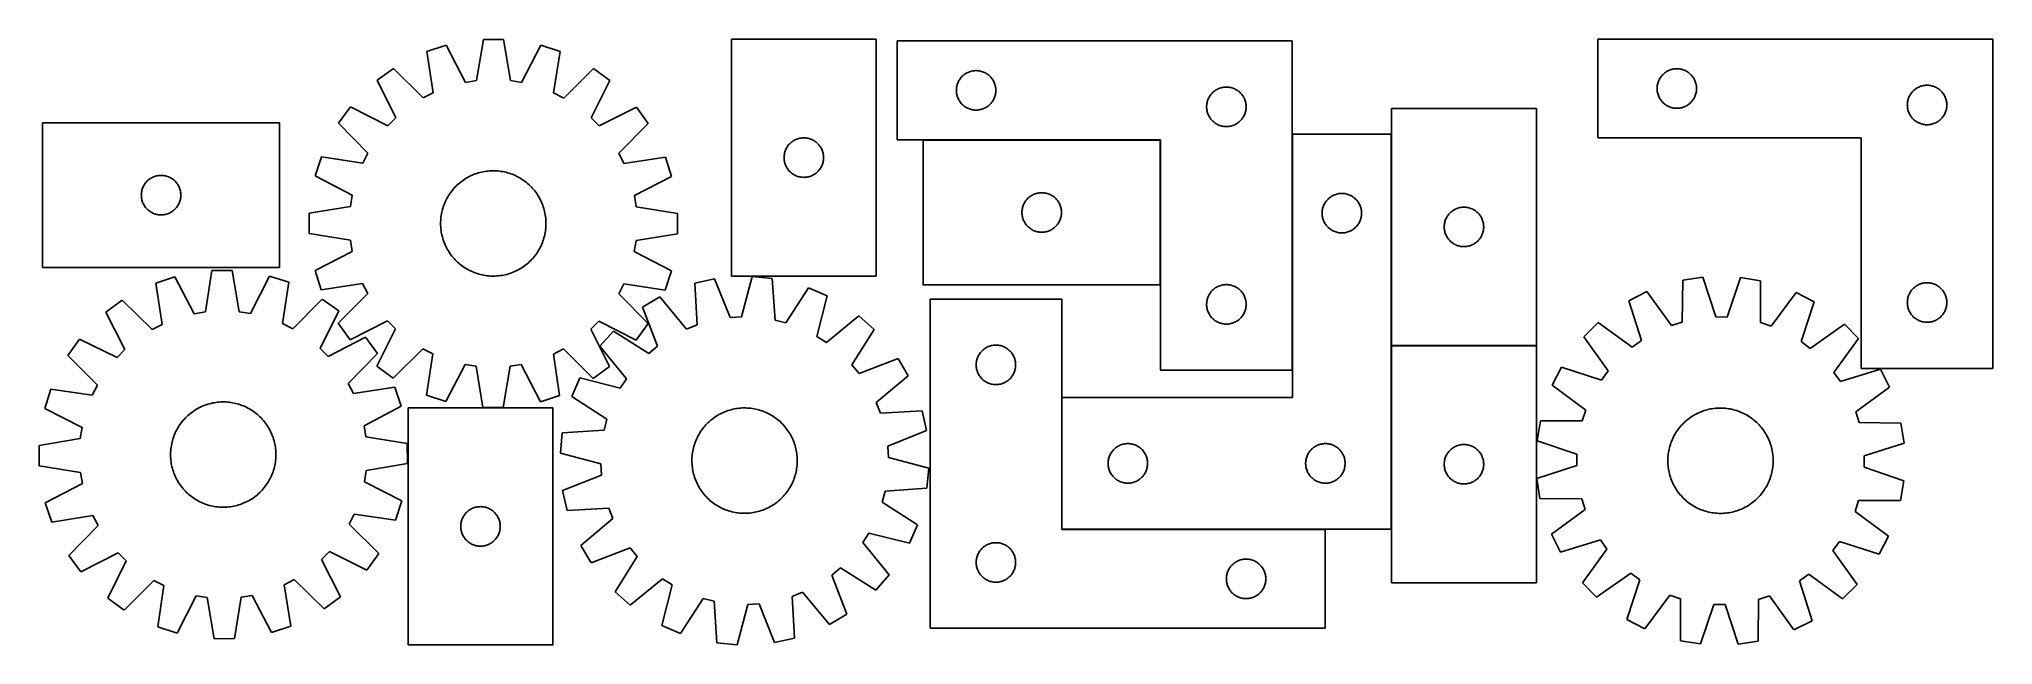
# Model space of a CAD drawing. Header units: millimetres. Extents: x 7 to 1490, y 7 to 467.
import ezdxf

# ---------------------------------------------------------------- set-up
doc = ezdxf.new("R2010")
doc.units = ezdxf.units.MM
doc.layers.add('COMMON', color=5, linetype='CONTINUOUS', true_color=0x0000ff)
doc.layers.add('CUT', color=7, linetype='CONTINUOUS', true_color=0x000000)

msp = doc.modelspace()

# ---------------------------------------------------------------- linework, layer by layer
at = {"layer": 'COMMON'}
for p, q in [((857.961263, 390.275068), (677.961263, 390.275068)), ((858.061264, 280.175067), (858.061264, 390.175067)), ((958.261265, 215.375068), (958.261265, 394.62267)), ((1033.461265, 394.62267), (1033.461265, 234.207827)), ((1033.461265, 234.007826), (1033.461265, 94.62267)), ((1033.561266, 234.107826), (1143.561266, 234.107826)), ((783.261264, 194.62267), (783.261264, 94.62267)), ((783.361265, 94.522669), (983.161264, 94.522669))]:
    msp.add_line(p, q, dxfattribs=at)
at = {"layer": 'CUT'}
for p, q in [((315.836275, 462.189022), (301.197947, 457.45089)), ((330.381254, 433.950425), (315.836275, 462.189022)), ((344.028753, 466.621857), (338.851532, 435.282247)), ((359.414793, 466.604596), (344.028753, 466.621857)), ((364.521684, 435.253449), (359.414793, 466.604596)), ((387.597254, 462.108517), (372.988953, 433.902626)), ((402.224915, 457.337553), (387.597254, 462.108517)), ((642.323801, 466.822329), (532.323801, 466.822329)), ((532.323801, 466.822329), (532.323801, 286.822329)), ((642.323801, 286.822329), (642.323801, 466.822329)), ((958.161264, 465.375068), (658.161264, 465.375068)), ((658.161264, 465.375068), (658.161264, 390.375068)), ((958.161264, 215.375068), (958.161264, 465.375068)), ((1490.203928, 466.780585), (1190.203928, 466.780585)), ((1190.203928, 466.780585), (1190.203928, 391.780585)), ((1490.203928, 216.780585), (1490.203928, 466.780585)), ((301.197947, 457.45089), (305.95859, 426.045301)), ((397.393819, 425.942724), (402.224915, 457.337553)), ((275.755128, 444.523059), (263.297414, 435.493336)), ((263.297414, 435.493336), (277.529916, 407.095965)), ((298.314431, 422.161203), (275.755128, 444.523059)), ((338.851532, 435.282247), (330.381254, 433.950425)), ((372.988953, 433.902626), (364.521684, 435.253449)), ((427.638663, 444.352669), (405.029243, 422.041486)), ((425.779905, 406.929651), (440.076086, 435.295017)), ((440.076086, 435.295017), (427.638663, 444.352669)), ((703.339946, 430.183426), (703.478429, 430.943349)), ((703.478429, 430.943349), (703.655848, 431.695134)), ((703.655848, 431.695134), (703.871733, 432.43679)), ((703.871733, 432.43679), (704.125512, 433.166349)), ((704.125512, 433.166349), (704.416511, 433.881876)), ((704.416511, 433.881876), (704.743958, 434.581475)), ((704.743958, 434.581475), (705.106985, 435.263289)), ((705.106985, 435.263289), (705.504631, 435.925511)), ((705.504631, 435.925511), (705.935839, 436.566384)), ((705.935839, 436.566384), (706.399467, 437.18421)), ((706.399467, 437.18421), (706.894285, 437.777349)), ((706.894285, 437.777349), (707.418981, 438.34423)), ((707.418981, 438.34423), (707.972164, 438.883348)), ((707.972164, 438.883348), (708.552366, 439.393274)), ((708.552366, 439.393274), (709.15805, 439.872656)), ((709.15805, 439.872656), (709.787608, 440.320223)), ((709.787608, 440.320223), (710.439372, 440.734787)), ((710.439372, 440.734787), (711.111613, 441.11525)), ((711.111613, 441.11525), (711.802548, 441.460602)), ((711.802548, 441.460602), (712.510346, 441.769927)), ((712.510346, 441.769927), (713.233128, 442.042406)), ((713.233128, 442.042406), (713.96898, 442.277316)), ((713.96898, 442.277316), (714.715948, 442.474033)), ((714.715948, 442.474033), (715.472053, 442.632037)), ((715.472053, 442.632037), (716.235289, 442.750908)), ((716.235289, 442.750908), (717.003632, 442.830331)), ((717.003632, 442.830331), (717.775045, 442.870095)), ((717.775045, 442.870095), (718.547483, 442.870095)), ((718.547483, 442.870095), (719.318896, 442.830331)), ((719.318896, 442.830331), (720.087239, 442.750908)), ((720.087239, 442.750908), (720.850475, 442.632037)), ((720.850475, 442.632037), (721.60658, 442.474033)), ((721.60658, 442.474033), (722.353549, 442.277316)), ((722.353549, 442.277316), (723.0894, 442.042406)), ((723.0894, 442.042406), (723.812183, 441.769927)), ((723.812183, 441.769927), (724.51998, 441.460602)), ((724.51998, 441.460602), (725.210915, 441.11525)), ((725.210915, 441.11525), (725.883156, 440.734787)), ((725.883156, 440.734787), (726.53492, 440.320223)), ((726.53492, 440.320223), (727.164478, 439.872656)), ((727.164478, 439.872656), (727.770162, 439.393274)), ((727.770162, 439.393274), (728.350364, 438.883348)), ((728.350364, 438.883348), (728.903547, 438.34423)), ((728.903547, 438.34423), (729.428243, 437.777349)), ((729.428243, 437.777349), (729.923061, 437.18421)), ((729.923061, 437.18421), (730.386689, 436.566384)), ((730.386689, 436.566384), (730.817897, 435.925511)), ((730.817897, 435.925511), (731.215543, 435.263289)), ((731.215543, 435.263289), (731.57857, 434.581475)), ((731.57857, 434.581475), (731.906018, 433.881876)), ((731.906018, 433.881876), (732.197016, 433.166349)), ((732.197016, 433.166349), (732.450795, 432.43679)), ((732.450795, 432.43679), (732.66668, 431.695134)), ((732.66668, 431.695134), (732.844099, 430.943349)), ((732.844099, 430.943349), (732.982583, 430.183426)), ((905.472053, 430.132037), (906.235289, 430.250908)), ((906.235289, 430.250908), (907.003632, 430.330331)), ((907.003632, 430.330331), (907.775045, 430.370095)), ((907.775045, 430.370095), (908.547483, 430.370095)), ((908.547483, 430.370095), (909.318896, 430.330331)), ((909.318896, 430.330331), (910.087239, 430.250908)), ((910.087239, 430.250908), (910.850475, 430.132037)), ((1235.223816, 430.052767), (1235.28343, 430.8229)), ((1235.28343, 430.8229), (1235.382609, 431.588944)), ((1235.382609, 431.588944), (1235.521092, 432.348866)), ((1235.521092, 432.348866), (1235.698512, 433.100652)), ((1235.698512, 433.100652), (1235.914397, 433.842308)), ((1235.914397, 433.842308), (1236.168175, 434.571867)), ((1236.168175, 434.571867), (1236.459174, 435.287394)), ((1236.459174, 435.287394), (1236.786621, 435.986992)), ((1236.786621, 435.986992), (1237.149649, 436.668806)), ((1237.149649, 436.668806), (1237.547294, 437.331028)), ((1237.547294, 437.331028), (1237.978503, 437.971902)), ((1237.978503, 437.971902), (1238.442131, 438.589727)), ((1238.442131, 438.589727), (1238.936949, 439.182867)), ((1238.936949, 439.182867), (1239.461645, 439.749748)), ((1239.461645, 439.749748), (1240.014828, 440.288866)), ((1240.014828, 440.288866), (1240.59503, 440.798792)), ((1240.59503, 440.798792), (1241.200713, 441.278174)), ((1241.200713, 441.278174), (1241.830272, 441.72574)), ((1241.830272, 441.72574), (1242.482036, 442.140305)), ((1242.482036, 442.140305), (1243.154277, 442.520767)), ((1243.154277, 442.520767), (1243.845212, 442.866119)), ((1243.845212, 442.866119), (1244.553009, 443.175445)), ((1244.553009, 443.175445), (1245.275792, 443.447924)), ((1245.275792, 443.447924), (1246.011643, 443.682833)), ((1246.011643, 443.682833), (1246.758612, 443.879551)), ((1246.758612, 443.879551), (1247.514716, 444.037555)), ((1247.514716, 444.037555), (1248.277952, 444.156425)), ((1248.277952, 444.156425), (1249.046296, 444.235848)), ((1249.046296, 444.235848), (1249.817709, 444.275612)), ((1249.817709, 444.275612), (1250.590146, 444.275612)), ((1250.590146, 444.275612), (1251.36156, 444.235848)), ((1251.36156, 444.235848), (1252.129903, 444.156425)), ((1252.129903, 444.156425), (1252.893139, 444.037555)), ((1252.893139, 444.037555), (1253.649244, 443.879551)), ((1253.649244, 443.879551), (1254.396212, 443.682833)), ((1254.396212, 443.682833), (1255.132063, 443.447924)), ((1255.132063, 443.447924), (1255.854846, 443.175445)), ((1255.854846, 443.175445), (1256.562644, 442.866119)), ((1256.562644, 442.866119), (1257.253579, 442.520767)), ((1257.253579, 442.520767), (1257.92582, 442.140305)), ((1257.92582, 442.140305), (1258.577584, 441.72574)), ((1258.577584, 441.72574), (1259.207142, 441.278174)), ((1259.207142, 441.278174), (1259.812825, 440.798792)), ((1259.812825, 440.798792), (1260.393028, 440.288866)), ((1260.393028, 440.288866), (1260.946211, 439.749748)), ((1260.946211, 439.749748), (1261.470907, 439.182867)), ((1261.470907, 439.182867), (1261.965725, 438.589727)), ((1261.965725, 438.589727), (1262.429353, 437.971902)), ((1262.429353, 437.971902), (1262.860561, 437.331028)), ((1262.860561, 437.331028), (1263.258206, 436.668806)), ((1263.258206, 436.668806), (1263.621234, 435.986992)), ((1263.621234, 435.986992), (1263.948681, 435.287394)), ((1263.948681, 435.287394), (1264.23968, 434.571867)), ((1264.23968, 434.571867), (1264.493458, 433.842308)), ((1264.493458, 433.842308), (1264.709344, 433.100652)), ((1264.709344, 433.100652), (1264.886763, 432.348866)), ((1264.886763, 432.348866), (1265.025246, 431.588944)), ((1265.025246, 431.588944), (1265.124426, 430.8229)), ((1265.124426, 430.8229), (1265.184039, 430.052767)), ((1433.154277, 430.020767), (1433.845212, 430.366119)), ((1433.845212, 430.366119), (1434.553009, 430.675445)), ((1434.553009, 430.675445), (1435.275792, 430.947924)), ((1435.275792, 430.947924), (1436.011643, 431.182833)), ((1436.011643, 431.182833), (1436.758612, 431.379551)), ((1436.758612, 431.379551), (1437.514716, 431.537555)), ((1437.514716, 431.537555), (1438.277952, 431.656425)), ((1438.277952, 431.656425), (1439.046296, 431.735848)), ((1439.046296, 431.735848), (1439.817709, 431.775612)), ((1439.817709, 431.775612), (1440.590146, 431.775612)), ((1440.590146, 431.775612), (1441.36156, 431.735848)), ((1441.36156, 431.735848), (1442.129903, 431.656425)), ((1442.129903, 431.656425), (1442.893139, 431.537555)), ((1442.893139, 431.537555), (1443.649244, 431.379551)), ((1443.649244, 431.379551), (1444.396212, 431.182833)), ((1444.396212, 431.182833), (1445.132063, 430.947924)), ((1445.132063, 430.947924), (1445.854846, 430.675445)), ((1445.854846, 430.675445), (1446.562644, 430.366119)), ((1446.562644, 430.366119), (1447.253579, 430.020767)), ((305.95859, 426.045301), (298.314431, 422.161203)), ((405.029243, 422.041486), (397.393819, 425.942724)), ((703.161264, 427.875068), (703.181153, 428.647249)), ((703.181153, 427.102886), (703.161264, 427.875068)), ((703.181153, 428.647249), (703.240766, 429.417383)), ((703.240766, 426.332753), (703.181153, 427.102886)), ((703.240766, 429.417383), (703.339946, 430.183426)), ((703.339946, 425.566709), (703.240766, 426.332753)), ((703.478429, 424.806787), (703.339946, 425.566709)), ((703.655848, 424.055001), (703.478429, 424.806787)), ((703.871733, 423.313345), (703.655848, 424.055001)), ((704.125512, 422.583786), (703.871733, 423.313345)), ((704.416511, 421.868259), (704.125512, 422.583786)), ((704.743958, 421.168661), (704.416511, 421.868259)), ((705.106985, 420.486847), (704.743958, 421.168661)), ((705.504631, 419.824625), (705.106985, 420.486847)), ((705.935839, 419.183751), (705.504631, 419.824625)), ((706.399467, 418.565925), (705.935839, 419.183751)), ((706.894285, 417.972786), (706.399467, 418.565925)), ((707.418981, 417.405905), (706.894285, 417.972786)), ((707.972164, 416.866787), (707.418981, 417.405905)), ((708.552366, 416.356861), (707.972164, 416.866787)), ((709.15805, 415.877479), (708.552366, 416.356861)), ((709.787608, 415.429912), (709.15805, 415.877479)), ((710.439372, 415.015348), (709.787608, 415.429912)), ((726.53492, 415.429912), (725.883156, 415.015348)), ((727.164478, 415.877479), (726.53492, 415.429912)), ((727.770162, 416.356861), (727.164478, 415.877479)), ((728.350364, 416.866787), (727.770162, 416.356861)), ((728.903547, 417.405905), (728.350364, 416.866787)), ((729.428243, 417.972786), (728.903547, 417.405905)), ((729.923061, 418.565925), (729.428243, 417.972786)), ((730.386689, 419.183751), (729.923061, 418.565925)), ((730.817897, 419.824625), (730.386689, 419.183751)), ((731.215543, 420.486847), (730.817897, 419.824625)), ((731.57857, 421.168661), (731.215543, 420.486847)), ((731.906018, 421.868259), (731.57857, 421.168661)), ((732.197016, 422.583786), (731.906018, 421.868259)), ((732.450795, 423.313345), (732.197016, 422.583786)), ((732.66668, 424.055001), (732.450795, 423.313345)), ((732.844099, 424.806787), (732.66668, 424.055001)), ((732.982583, 425.566709), (732.844099, 424.806787)), ((732.982583, 430.183426), (733.081762, 429.417383)), ((733.081762, 426.332753), (732.982583, 425.566709)), ((733.081762, 429.417383), (733.141375, 428.647249)), ((733.141375, 427.102886), (733.081762, 426.332753)), ((733.141375, 428.647249), (733.161264, 427.875068)), ((733.161264, 427.875068), (733.141375, 427.102886)), ((893.161264, 415.375068), (893.181153, 416.147249)), ((893.181153, 416.147249), (893.240766, 416.917383)), ((893.240766, 416.917383), (893.339946, 417.683426)), ((893.339946, 417.683426), (893.478429, 418.443349)), ((893.478429, 418.443349), (893.655848, 419.195134)), ((893.655848, 419.195134), (893.871733, 419.93679)), ((893.871733, 419.93679), (894.125512, 420.666349)), ((894.125512, 420.666349), (894.416511, 421.381876)), ((894.416511, 421.381876), (894.743958, 422.081475)), ((894.743958, 422.081475), (895.106985, 422.763289)), ((895.106985, 422.763289), (895.504631, 423.425511)), ((895.504631, 423.425511), (895.935839, 424.066384)), ((895.935839, 424.066384), (896.399467, 424.68421)), ((896.399467, 424.68421), (896.894285, 425.277349)), ((896.894285, 425.277349), (897.418981, 425.84423)), ((897.418981, 425.84423), (897.972164, 426.383348)), ((897.972164, 426.383348), (898.552366, 426.893274)), ((898.552366, 426.893274), (899.15805, 427.372656)), ((899.15805, 427.372656), (899.787608, 427.820223)), ((899.787608, 427.820223), (900.439372, 428.234787)), ((900.439372, 428.234787), (901.111613, 428.61525)), ((901.111613, 428.61525), (901.802548, 428.960602)), ((901.802548, 428.960602), (902.510346, 429.269927)), ((902.510346, 429.269927), (903.233128, 429.542406)), ((903.233128, 429.542406), (903.96898, 429.777316)), ((903.96898, 429.777316), (904.715948, 429.974033)), ((904.715948, 429.974033), (905.472053, 430.132037)), ((910.850475, 430.132037), (911.60658, 429.974033)), ((911.60658, 429.974033), (912.353549, 429.777316)), ((912.353549, 429.777316), (913.0894, 429.542406)), ((913.0894, 429.542406), (913.812183, 429.269927)), ((913.812183, 429.269927), (914.51998, 428.960602)), ((914.51998, 428.960602), (915.210915, 428.61525)), ((915.210915, 428.61525), (915.883156, 428.234787)), ((915.883156, 428.234787), (916.53492, 427.820223)), ((916.53492, 427.820223), (917.164478, 427.372656)), ((917.164478, 427.372656), (917.770162, 426.893274)), ((917.770162, 426.893274), (918.350364, 426.383348)), ((918.350364, 426.383348), (918.903547, 425.84423)), ((918.903547, 425.84423), (919.428243, 425.277349)), ((919.428243, 425.277349), (919.923061, 424.68421)), ((919.923061, 424.68421), (920.386689, 424.066384)), ((920.386689, 424.066384), (920.817897, 423.425511)), ((920.817897, 423.425511), (921.215543, 422.763289)), ((921.215543, 422.763289), (921.57857, 422.081475)), ((921.57857, 422.081475), (921.906018, 421.381876)), ((921.906018, 421.381876), (922.197016, 420.666349)), ((922.197016, 420.666349), (922.450795, 419.93679)), ((922.450795, 419.93679), (922.66668, 419.195134)), ((922.66668, 419.195134), (922.844099, 418.443349)), ((922.844099, 418.443349), (922.982583, 417.683426)), ((922.982583, 417.683426), (923.081762, 416.917383)), ((923.081762, 416.917383), (923.141375, 416.147249)), ((923.141375, 416.147249), (923.161264, 415.375068)), ((1235.203928, 429.280585), (1235.223816, 430.052767)), ((1235.223816, 428.508404), (1235.203928, 429.280585)), ((1235.28343, 427.73827), (1235.223816, 428.508404)), ((1235.382609, 426.972227), (1235.28343, 427.73827)), ((1235.521092, 426.212304), (1235.382609, 426.972227)), ((1235.698512, 425.460518), (1235.521092, 426.212304)), ((1235.914397, 424.718863), (1235.698512, 425.460518)), ((1236.168175, 423.989304), (1235.914397, 424.718863)), ((1236.459174, 423.273777), (1236.168175, 423.989304)), ((1236.786621, 422.574178), (1236.459174, 423.273777)), ((1237.149649, 421.892364), (1236.786621, 422.574178)), ((1237.547294, 421.230142), (1237.149649, 421.892364)), ((1237.978503, 420.589269), (1237.547294, 421.230142)), ((1238.442131, 419.971443), (1237.978503, 420.589269)), ((1238.936949, 419.378303), (1238.442131, 419.971443)), ((1239.461645, 418.811423), (1238.936949, 419.378303)), ((1240.014828, 418.272305), (1239.461645, 418.811423)), ((1240.59503, 417.762379), (1240.014828, 418.272305)), ((1241.200713, 417.282997), (1240.59503, 417.762379)), ((1241.830272, 416.83543), (1241.200713, 417.282997)), ((1242.482036, 416.420866), (1241.830272, 416.83543)), ((1243.154277, 416.040403), (1242.482036, 416.420866)), ((1243.845212, 415.695051), (1243.154277, 416.040403)), ((1244.553009, 415.385726), (1243.845212, 415.695051)), ((1256.562644, 415.695051), (1255.854846, 415.385726)), ((1257.253579, 416.040403), (1256.562644, 415.695051)), ((1257.92582, 416.420866), (1257.253579, 416.040403)), ((1258.577584, 416.83543), (1257.92582, 416.420866)), ((1259.207142, 417.282997), (1258.577584, 416.83543)), ((1259.812825, 417.762379), (1259.207142, 417.282997)), ((1260.393028, 418.272305), (1259.812825, 417.762379)), ((1260.946211, 418.811423), (1260.393028, 418.272305)), ((1261.470907, 419.378303), (1260.946211, 418.811423)), ((1261.965725, 419.971443), (1261.470907, 419.378303)), ((1262.429353, 420.589269), (1261.965725, 419.971443)), ((1262.860561, 421.230142), (1262.429353, 420.589269)), ((1263.258206, 421.892364), (1262.860561, 421.230142)), ((1263.621234, 422.574178), (1263.258206, 421.892364)), ((1263.948681, 423.273777), (1263.621234, 422.574178)), ((1264.23968, 423.989304), (1263.948681, 423.273777)), ((1264.493458, 424.718863), (1264.23968, 423.989304)), ((1264.709344, 425.460518), (1264.493458, 424.718863)), ((1264.886763, 426.212304), (1264.709344, 425.460518)), ((1265.025246, 426.972227), (1264.886763, 426.212304)), ((1265.124426, 427.73827), (1265.025246, 426.972227)), ((1265.184039, 428.508404), (1265.124426, 427.73827)), ((1265.184039, 430.052767), (1265.203928, 429.280585)), ((1265.203928, 429.280585), (1265.184039, 428.508404)), ((1425.203928, 416.780585), (1425.223816, 417.552767)), ((1425.223816, 416.008404), (1425.203928, 416.780585)), ((1425.223816, 417.552767), (1425.28343, 418.3229)), ((1425.28343, 415.23827), (1425.223816, 416.008404)), ((1425.28343, 418.3229), (1425.382609, 419.088944)), ((1425.382609, 419.088944), (1425.521092, 419.848866)), ((1425.521092, 419.848866), (1425.698512, 420.600652)), ((1425.698512, 420.600652), (1425.914397, 421.342308)), ((1425.914397, 421.342308), (1426.168175, 422.071867)), ((1426.168175, 422.071867), (1426.459174, 422.787394)), ((1426.459174, 422.787394), (1426.786621, 423.486992)), ((1426.786621, 423.486992), (1427.149649, 424.168806)), ((1427.149649, 424.168806), (1427.547294, 424.831028)), ((1427.547294, 424.831028), (1427.978503, 425.471902)), ((1427.978503, 425.471902), (1428.442131, 426.089727)), ((1428.442131, 426.089727), (1428.936949, 426.682867)), ((1428.936949, 426.682867), (1429.461645, 427.249748)), ((1429.461645, 427.249748), (1430.014828, 427.788866)), ((1430.014828, 427.788866), (1430.59503, 428.298792)), ((1430.59503, 428.298792), (1431.200713, 428.778174)), ((1431.200713, 428.778174), (1431.830272, 429.22574)), ((1431.830272, 429.22574), (1432.482036, 429.640305)), ((1432.482036, 429.640305), (1433.154277, 430.020767)), ((1447.253579, 430.020767), (1447.92582, 429.640305)), ((1447.92582, 429.640305), (1448.577584, 429.22574)), ((1448.577584, 429.22574), (1449.207142, 428.778174)), ((1449.207142, 428.778174), (1449.812825, 428.298792)), ((1449.812825, 428.298792), (1450.393028, 427.788866)), ((1450.393028, 427.788866), (1450.946211, 427.249748)), ((1450.946211, 427.249748), (1451.470907, 426.682867)), ((1451.470907, 426.682867), (1451.965725, 426.089727)), ((1451.965725, 426.089727), (1452.429353, 425.471902)), ((1452.429353, 425.471902), (1452.860561, 424.831028)), ((1452.860561, 424.831028), (1453.258206, 424.168806)), ((1453.258206, 424.168806), (1453.621234, 423.486992)), ((1453.621234, 423.486992), (1453.948681, 422.787394)), ((1453.948681, 422.787394), (1454.23968, 422.071867)), ((1454.23968, 422.071867), (1454.493458, 421.342308)), ((1454.493458, 421.342308), (1454.709344, 420.600652)), ((1454.709344, 420.600652), (1454.886763, 419.848866)), ((1454.886763, 419.848866), (1455.025246, 419.088944)), ((1455.025246, 419.088944), (1455.124426, 418.3229)), ((1455.124426, 418.3229), (1455.184039, 417.552767)), ((1455.184039, 416.008404), (1455.124426, 415.23827)), ((1455.184039, 417.552767), (1455.203928, 416.780585)), ((1455.203928, 416.780585), (1455.184039, 416.008404)), ((189.315367, 403.334046), (9.315367, 403.334046)), ((9.315367, 403.334046), (9.315367, 293.334046)), ((189.315367, 293.334046), (189.315367, 403.334046)), ((243.094775, 415.335975), (234.037123, 402.898552)), ((234.037123, 402.898552), (256.348306, 380.289132)), ((271.460141, 401.039794), (243.094775, 415.335975)), ((277.529916, 407.095965), (271.460141, 401.039794)), ((431.836076, 400.859877), (425.779905, 406.929651)), ((460.233447, 415.092378), (431.836076, 400.859877)), ((446.901315, 380.075361), (469.26317, 402.634664)), ((469.26317, 402.634664), (460.233447, 415.092378)), ((711.111613, 414.634886), (710.439372, 415.015348)), ((711.802548, 414.289534), (711.111613, 414.634886)), ((712.510346, 413.980208), (711.802548, 414.289534)), ((713.233128, 413.707729), (712.510346, 413.980208)), ((713.96898, 413.47282), (713.233128, 413.707729)), ((714.715948, 413.276102), (713.96898, 413.47282)), ((715.472053, 413.118098), (714.715948, 413.276102)), ((716.235289, 412.999228), (715.472053, 413.118098)), ((717.003632, 412.919805), (716.235289, 412.999228)), ((717.775045, 412.880041), (717.003632, 412.919805)), ((718.547483, 412.880041), (717.775045, 412.880041)), ((719.318896, 412.919805), (718.547483, 412.880041)), ((720.087239, 412.999228), (719.318896, 412.919805)), ((720.850475, 413.118098), (720.087239, 412.999228)), ((721.60658, 413.276102), (720.850475, 413.118098)), ((722.353549, 413.47282), (721.60658, 413.276102)), ((723.0894, 413.707729), (722.353549, 413.47282)), ((723.812183, 413.980208), (723.0894, 413.707729)), ((724.51998, 414.289534), (723.812183, 413.980208)), ((725.210915, 414.634886), (724.51998, 414.289534)), ((725.883156, 415.015348), (725.210915, 414.634886)), ((893.181153, 414.602886), (893.161264, 415.375068)), ((893.240766, 413.832753), (893.181153, 414.602886)), ((893.339946, 413.066709), (893.240766, 413.832753)), ((893.478429, 412.306787), (893.339946, 413.066709)), ((893.655848, 411.555001), (893.478429, 412.306787)), ((893.871733, 410.813345), (893.655848, 411.555001)), ((894.125512, 410.083786), (893.871733, 410.813345)), ((894.416511, 409.368259), (894.125512, 410.083786)), ((894.743958, 408.668661), (894.416511, 409.368259)), ((895.106985, 407.986847), (894.743958, 408.668661)), ((895.504631, 407.324625), (895.106985, 407.986847)), ((895.935839, 406.683751), (895.504631, 407.324625)), ((896.399467, 406.065925), (895.935839, 406.683751)), ((896.894285, 405.472786), (896.399467, 406.065925)), ((897.418981, 404.905905), (896.894285, 405.472786)), ((897.972164, 404.366787), (897.418981, 404.905905)), ((898.552366, 403.856861), (897.972164, 404.366787)), ((899.15805, 403.377479), (898.552366, 403.856861)), ((899.787608, 402.929912), (899.15805, 403.377479)), ((900.439372, 402.515348), (899.787608, 402.929912)), ((901.111613, 402.134886), (900.439372, 402.515348)), ((901.802548, 401.789534), (901.111613, 402.134886)), ((902.510346, 401.480208), (901.802548, 401.789534)), ((903.233128, 401.207729), (902.510346, 401.480208)), ((903.96898, 400.97282), (903.233128, 401.207729)), ((904.715948, 400.776102), (903.96898, 400.97282)), ((905.472053, 400.618098), (904.715948, 400.776102)), ((906.235289, 400.499228), (905.472053, 400.618098)), ((910.850475, 400.618098), (910.087239, 400.499228)), ((911.60658, 400.776102), (910.850475, 400.618098)), ((912.353549, 400.97282), (911.60658, 400.776102)), ((913.0894, 401.207729), (912.353549, 400.97282)), ((913.812183, 401.480208), (913.0894, 401.207729)), ((914.51998, 401.789534), (913.812183, 401.480208)), ((915.210915, 402.134886), (914.51998, 401.789534)), ((915.883156, 402.515348), (915.210915, 402.134886)), ((916.53492, 402.929912), (915.883156, 402.515348)), ((917.164478, 403.377479), (916.53492, 402.929912)), ((917.770162, 403.856861), (917.164478, 403.377479)), ((918.350364, 404.366787), (917.770162, 403.856861)), ((918.903547, 404.905905), (918.350364, 404.366787)), ((919.428243, 405.472786), (918.903547, 404.905905)), ((919.923061, 406.065925), (919.428243, 405.472786)), ((920.386689, 406.683751), (919.923061, 406.065925)), ((920.817897, 407.324625), (920.386689, 406.683751)), ((921.215543, 407.986847), (920.817897, 407.324625)), ((921.57857, 408.668661), (921.215543, 407.986847)), ((921.906018, 409.368259), (921.57857, 408.668661)), ((922.197016, 410.083786), (921.906018, 409.368259)), ((922.450795, 410.813345), (922.197016, 410.083786)), ((922.66668, 411.555001), (922.450795, 410.813345)), ((922.844099, 412.306787), (922.66668, 411.555001)), ((922.982583, 413.066709), (922.844099, 412.306787)), ((923.081762, 413.832753), (922.982583, 413.066709)), ((923.141375, 414.602886), (923.081762, 413.832753)), ((923.161264, 415.375068), (923.141375, 414.602886)), ((1143.561266, 414.207827), (1033.561266, 414.207827)), ((1033.561266, 414.207827), (1033.561266, 234.207827)), ((1143.561266, 234.207827), (1143.561266, 414.207827)), ((1245.275792, 415.113247), (1244.553009, 415.385726)), ((1246.011643, 414.878337), (1245.275792, 415.113247)), ((1246.758612, 414.68162), (1246.011643, 414.878337)), ((1247.514716, 414.523616), (1246.758612, 414.68162)), ((1248.277952, 414.404745), (1247.514716, 414.523616)), ((1249.046296, 414.325322), (1248.277952, 414.404745)), ((1249.817709, 414.285558), (1249.046296, 414.325322)), ((1250.590146, 414.285558), (1249.817709, 414.285558)), ((1251.36156, 414.325322), (1250.590146, 414.285558)), ((1252.129903, 414.404745), (1251.36156, 414.325322)), ((1252.893139, 414.523616), (1252.129903, 414.404745)), ((1253.649244, 414.68162), (1252.893139, 414.523616)), ((1254.396212, 414.878337), (1253.649244, 414.68162)), ((1255.132063, 415.113247), (1254.396212, 414.878337)), ((1255.854846, 415.385726), (1255.132063, 415.113247)), ((1425.382609, 414.472227), (1425.28343, 415.23827)), ((1425.521092, 413.712304), (1425.382609, 414.472227)), ((1425.698512, 412.960518), (1425.521092, 413.712304)), ((1425.914397, 412.218863), (1425.698512, 412.960518)), ((1426.168175, 411.489304), (1425.914397, 412.218863)), ((1426.459174, 410.773777), (1426.168175, 411.489304)), ((1426.786621, 410.074178), (1426.459174, 410.773777)), ((1427.149649, 409.392364), (1426.786621, 410.074178)), ((1427.547294, 408.730142), (1427.149649, 409.392364)), ((1427.978503, 408.089269), (1427.547294, 408.730142)), ((1428.442131, 407.471443), (1427.978503, 408.089269)), ((1428.936949, 406.878303), (1428.442131, 407.471443)), ((1429.461645, 406.311423), (1428.936949, 406.878303)), ((1430.014828, 405.772305), (1429.461645, 406.311423)), ((1430.59503, 405.262379), (1430.014828, 405.772305)), ((1431.200713, 404.782997), (1430.59503, 405.262379)), ((1431.830272, 404.33543), (1431.200713, 404.782997)), ((1432.482036, 403.920866), (1431.830272, 404.33543)), ((1433.154277, 403.540403), (1432.482036, 403.920866)), ((1433.845212, 403.195051), (1433.154277, 403.540403)), ((1434.553009, 402.885726), (1433.845212, 403.195051)), ((1435.275792, 402.613247), (1434.553009, 402.885726)), ((1436.011643, 402.378337), (1435.275792, 402.613247)), ((1436.758612, 402.18162), (1436.011643, 402.378337)), ((1437.514716, 402.023616), (1436.758612, 402.18162)), ((1438.277952, 401.904745), (1437.514716, 402.023616)), ((1439.046296, 401.825322), (1438.277952, 401.904745)), ((1439.817709, 401.785558), (1439.046296, 401.825322)), ((1440.590146, 401.785558), (1439.817709, 401.785558)), ((1441.36156, 401.825322), (1440.590146, 401.785558)), ((1442.129903, 401.904745), (1441.36156, 401.825322)), ((1442.893139, 402.023616), (1442.129903, 401.904745)), ((1443.649244, 402.18162), (1442.893139, 402.023616)), ((1444.396212, 402.378337), (1443.649244, 402.18162)), ((1445.132063, 402.613247), (1444.396212, 402.378337)), ((1445.854846, 402.885726), (1445.132063, 402.613247)), ((1446.562644, 403.195051), (1445.854846, 402.885726)), ((1447.253579, 403.540403), (1446.562644, 403.195051)), ((1447.92582, 403.920866), (1447.253579, 403.540403)), ((1448.577584, 404.33543), (1447.92582, 403.920866)), ((1449.207142, 404.782997), (1448.577584, 404.33543)), ((1449.812825, 405.262379), (1449.207142, 404.782997)), ((1450.393028, 405.772305), (1449.812825, 405.262379)), ((1450.946211, 406.311423), (1450.393028, 405.772305)), ((1451.470907, 406.878303), (1450.946211, 406.311423)), ((1451.965725, 407.471443), (1451.470907, 406.878303)), ((1452.429353, 408.089269), (1451.965725, 407.471443)), ((1452.860561, 408.730142), (1452.429353, 408.089269)), ((1453.258206, 409.392364), (1452.860561, 408.730142)), ((1453.621234, 410.074178), (1453.258206, 409.392364)), ((1453.948681, 410.773777), (1453.621234, 410.074178)), ((1454.23968, 411.489304), (1453.948681, 410.773777)), ((1454.493458, 412.218863), (1454.23968, 411.489304)), ((1454.709344, 412.960518), (1454.493458, 412.218863)), ((1454.886763, 413.712304), (1454.709344, 412.960518)), ((1455.025246, 414.472227), (1454.886763, 413.712304)), ((1455.124426, 415.23827), (1455.025246, 414.472227)), ((574.878646, 385.195984), (575.326213, 385.825543)), ((575.326213, 385.825543), (575.805595, 386.431226)), ((575.805595, 386.431226), (576.315521, 387.011429)), ((576.315521, 387.011429), (576.854639, 387.564611)), ((576.854639, 387.564611), (577.42152, 388.089308)), ((577.42152, 388.089308), (578.014659, 388.584126)), ((578.014659, 388.584126), (578.632485, 389.047754)), ((578.632485, 389.047754), (579.273358, 389.478962)), ((579.273358, 389.478962), (579.93558, 389.876607)), ((579.93558, 389.876607), (580.617394, 390.239635)), ((580.617394, 390.239635), (581.316993, 390.567082)), ((581.316993, 390.567082), (582.03252, 390.858081)), ((582.03252, 390.858081), (582.762079, 391.111859)), ((582.762079, 391.111859), (583.503735, 391.327745)), ((583.503735, 391.327745), (584.25552, 391.505164)), ((584.25552, 391.505164), (585.015443, 391.643647)), ((585.015443, 391.643647), (585.781486, 391.742827)), ((585.781486, 391.742827), (586.55162, 391.80244)), ((586.55162, 391.80244), (587.323801, 391.822329)), ((587.323801, 391.822329), (588.095983, 391.80244)), ((588.095983, 391.80244), (588.866116, 391.742827)), ((588.866116, 391.742827), (589.63216, 391.643647)), ((589.63216, 391.643647), (590.392082, 391.505164)), ((590.392082, 391.505164), (591.143868, 391.327745)), ((591.143868, 391.327745), (591.885524, 391.111859)), ((591.885524, 391.111859), (592.615083, 390.858081)), ((592.615083, 390.858081), (593.33061, 390.567082)), ((593.33061, 390.567082), (594.030208, 390.239635)), ((594.030208, 390.239635), (594.712022, 389.876607)), ((594.712022, 389.876607), (595.374244, 389.478962)), ((595.374244, 389.478962), (596.015118, 389.047754)), ((596.015118, 389.047754), (596.632944, 388.584126)), ((596.632944, 388.584126), (597.226083, 388.089308)), ((597.226083, 388.089308), (597.792964, 387.564611)), ((597.792964, 387.564611), (598.332082, 387.011429)), ((598.332082, 387.011429), (598.842008, 386.431226)), ((598.842008, 386.431226), (599.32139, 385.825543)), ((599.32139, 385.825543), (599.768957, 385.195984)), ((658.161264, 390.375068), (858.161264, 390.375068)), ((857.961263, 390.175067), (677.961263, 390.175067)), ((677.961263, 390.175067), (677.961263, 280.175067)), ((857.961263, 280.175067), (857.961263, 390.175067)), ((858.161264, 390.375068), (858.161264, 215.375068)), ((907.003632, 400.419805), (906.235289, 400.499228)), ((907.775045, 400.380041), (907.003632, 400.419805)), ((908.547483, 400.380041), (907.775045, 400.380041)), ((909.318896, 400.419805), (908.547483, 400.380041)), ((910.087239, 400.499228), (909.318896, 400.419805)), ((1033.361265, 394.62267), (958.361265, 394.62267)), ((958.361265, 394.62267), (958.361265, 194.62267)), ((1033.361265, 94.62267), (1033.361265, 394.62267)), ((1190.203928, 391.780585), (1390.203928, 391.780585)), ((1390.203928, 391.780585), (1390.203928, 216.780585)), ((221.052239, 377.484803), (216.281275, 362.857143)), ((252.447068, 372.653708), (221.052239, 377.484803)), ((256.348306, 380.289132), (252.447068, 372.653708)), ((450.785412, 372.431202), (446.901315, 380.075361)), ((482.191001, 377.191845), (450.785412, 372.431202)), ((486.929133, 362.553517), (482.191001, 377.191845)), ((572.328774, 377.208547), (572.368538, 377.979961)), ((572.328774, 376.43611), (572.328774, 377.208547)), ((572.368538, 375.664697), (572.328774, 376.43611)), ((572.368538, 377.979961), (572.447961, 378.748304)), ((572.447961, 374.896353), (572.368538, 375.664697)), ((572.447961, 378.748304), (572.566832, 379.51154)), ((572.566832, 374.133117), (572.447961, 374.896353)), ((572.566832, 379.51154), (572.724836, 380.267645)), ((572.724836, 373.377013), (572.566832, 374.133117)), ((572.724836, 380.267645), (572.921553, 381.014613)), ((572.921553, 372.630044), (572.724836, 373.377013)), ((572.921553, 381.014613), (573.156463, 381.750464)), ((573.156463, 371.894193), (572.921553, 372.630044)), ((573.156463, 381.750464), (573.428942, 382.473247)), ((573.428942, 371.17141), (573.156463, 371.894193)), ((573.428942, 382.473247), (573.738267, 383.181045)), ((573.738267, 370.463613), (573.428942, 371.17141)), ((573.738267, 383.181045), (574.083619, 383.87198)), ((574.083619, 383.87198), (574.464082, 384.544221)), ((574.464082, 384.544221), (574.878646, 385.195984)), ((599.768957, 385.195984), (600.183521, 384.544221)), ((600.183521, 384.544221), (600.563983, 383.87198)), ((600.563983, 383.87198), (600.909335, 383.181045)), ((600.909335, 383.181045), (601.218661, 382.473247)), ((601.218661, 371.17141), (600.909335, 370.463613)), ((601.218661, 382.473247), (601.49114, 381.750464)), ((601.49114, 371.894193), (601.218661, 371.17141)), ((601.49114, 381.750464), (601.726049, 381.014613)), ((601.726049, 372.630044), (601.49114, 371.894193)), ((601.726049, 381.014613), (601.922767, 380.267645)), ((601.922767, 373.377013), (601.726049, 372.630044)), ((601.922767, 380.267645), (602.080771, 379.51154)), ((602.080771, 374.133117), (601.922767, 373.377013)), ((602.080771, 379.51154), (602.199641, 378.748304)), ((602.199641, 374.896353), (602.080771, 374.133117)), ((602.199641, 378.748304), (602.279064, 377.979961)), ((602.279064, 375.664697), (602.199641, 374.896353)), ((602.279064, 377.979961), (602.318828, 377.208547)), ((602.318828, 376.43611), (602.279064, 375.664697)), ((602.318828, 377.208547), (602.318828, 376.43611)), ((86.261089, 355.722267), (86.658734, 356.384489)), ((86.658734, 356.384489), (87.089942, 357.025363)), ((87.089942, 357.025363), (87.55357, 357.643189)), ((87.55357, 357.643189), (88.048388, 358.236328)), ((88.048388, 358.236328), (88.573084, 358.803209)), ((88.573084, 358.803209), (89.126267, 359.342327)), ((89.126267, 359.342327), (89.70647, 359.852253)), ((89.70647, 359.852253), (90.312153, 360.331635)), ((90.312153, 360.331635), (90.941711, 360.779202)), ((90.941711, 360.779202), (91.593475, 361.193766)), ((91.593475, 361.193766), (92.265716, 361.574228)), ((92.265716, 361.574228), (92.956651, 361.91958)), ((92.956651, 361.91958), (93.664449, 362.228906)), ((93.664449, 362.228906), (94.387232, 362.501385)), ((94.387232, 362.501385), (95.123083, 362.736294)), ((95.123083, 362.736294), (95.870051, 362.933012)), ((95.870051, 362.933012), (96.626156, 363.091016)), ((96.626156, 363.091016), (97.389392, 363.209886)), ((97.389392, 363.209886), (98.157735, 363.289309)), ((98.157735, 363.289309), (98.929149, 363.329073)), ((98.929149, 363.329073), (99.701586, 363.329073)), ((99.701586, 363.329073), (100.472999, 363.289309)), ((100.472999, 363.289309), (101.241343, 363.209886)), ((101.241343, 363.209886), (102.004579, 363.091016)), ((102.004579, 363.091016), (102.760683, 362.933012)), ((102.760683, 362.933012), (103.507652, 362.736294)), ((103.507652, 362.736294), (104.243503, 362.501385)), ((104.243503, 362.501385), (104.966286, 362.228906)), ((104.966286, 362.228906), (105.674083, 361.91958)), ((105.674083, 361.91958), (106.365018, 361.574228)), ((106.365018, 361.574228), (107.037259, 361.193766)), ((107.037259, 361.193766), (107.689023, 360.779202)), ((107.689023, 360.779202), (108.318582, 360.331635)), ((108.318582, 360.331635), (108.924265, 359.852253)), ((108.924265, 359.852253), (109.504467, 359.342327)), ((109.504467, 359.342327), (110.05765, 358.803209)), ((110.05765, 358.803209), (110.582346, 358.236328)), ((110.582346, 358.236328), (111.077164, 357.643189)), ((111.077164, 357.643189), (111.540792, 357.025363)), ((111.540792, 357.025363), (111.972001, 356.384489)), ((111.972001, 356.384489), (112.369646, 355.722267)), ((216.281275, 362.857143), (244.487166, 348.248842)), ((323.987389, 355.798588), (324.911084, 356.650523)), ((324.911084, 356.650523), (325.861083, 357.473024)), ((325.861083, 357.473024), (326.836449, 358.265279)), ((326.836449, 358.265279), (327.836219, 359.026506)), ((327.836219, 359.026506), (328.859407, 359.755954)), ((328.859407, 359.755954), (329.905002, 360.452903)), ((329.905002, 360.452903), (330.971973, 361.116665)), ((330.971973, 361.116665), (332.059267, 361.746585)), ((332.059267, 361.746585), (333.16581, 362.342042)), ((333.16581, 362.342042), (334.290511, 362.902447)), ((334.290511, 362.902447), (335.43226, 363.427248)), ((335.43226, 363.427248), (336.58993, 363.915927)), ((336.58993, 363.915927), (337.762378, 364.368002)), ((337.762378, 364.368002), (338.948448, 364.783026)), ((338.948448, 364.783026), (340.146969, 365.16059)), ((340.146969, 365.16059), (341.356758, 365.500321)), ((341.356758, 365.500321), (342.576622, 365.801884)), ((342.576622, 365.801884), (343.805355, 366.064981)), ((343.805355, 366.064981), (345.041747, 366.289354)), ((345.041747, 366.289354), (346.284576, 366.474779)), ((346.284576, 366.474779), (347.532616, 366.621075)), ((347.532616, 366.621075), (348.784636, 366.728097)), ((348.784636, 366.728097), (350.039399, 366.795739)), ((350.039399, 366.795739), (351.295668, 366.823934)), ((351.295668, 366.823934), (352.552203, 366.812655)), ((352.552203, 366.812655), (353.807763, 366.761913)), ((353.807763, 366.761913), (355.061111, 366.671758)), ((355.061111, 366.671758), (356.311007, 366.542279)), ((356.311007, 366.542279), (357.55622, 366.373604)), ((357.55622, 366.373604), (358.795521, 366.165899)), ((358.795521, 366.165899), (360.027685, 365.919369)), ((360.027685, 365.919369), (361.251498, 365.634257)), ((361.251498, 365.634257), (362.465752, 365.310845)), ((362.465752, 365.310845), (363.669248, 364.949452)), ((363.669248, 364.949452), (364.860798, 364.550435)), ((364.860798, 364.550435), (366.039227, 364.114187)), ((366.039227, 364.114187), (367.203371, 363.641139)), ((367.203371, 363.641139), (368.352082, 363.131758)), ((368.352082, 363.131758), (369.484227, 362.586546)), ((369.484227, 362.586546), (370.598687, 362.006042)), ((370.598687, 362.006042), (371.694363, 361.390818)), ((371.694363, 361.390818), (372.770174, 360.741481)), ((372.770174, 360.741481), (373.825058, 360.058673)), ((373.825058, 360.058673), (374.857974, 359.343068)), ((374.857974, 359.343068), (375.867903, 358.59537)), ((375.867903, 358.59537), (376.853847, 357.816319)), ((376.853847, 357.816319), (377.814834, 357.006684)), ((377.814834, 357.006684), (378.749916, 356.167262)), ((378.749916, 356.167262), (379.65817, 355.298883)), ((458.690536, 348.008538), (486.929133, 362.553517)), ((574.083619, 369.772678), (573.738267, 370.463613)), ((574.464082, 369.100437), (574.083619, 369.772678)), ((574.878646, 368.448673), (574.464082, 369.100437)), ((575.326213, 367.819114), (574.878646, 368.448673)), ((575.805595, 367.213431), (575.326213, 367.819114)), ((576.315521, 366.633229), (575.805595, 367.213431)), ((576.854639, 366.080046), (576.315521, 366.633229)), ((577.42152, 365.55535), (576.854639, 366.080046)), ((578.014659, 365.060532), (577.42152, 365.55535)), ((578.632485, 364.596904), (578.014659, 365.060532)), ((579.273358, 364.165695), (578.632485, 364.596904)), ((579.93558, 363.76805), (579.273358, 364.165695)), ((580.617394, 363.405022), (579.93558, 363.76805)), ((581.316993, 363.077575), (580.617394, 363.405022)), ((582.03252, 362.786576), (581.316993, 363.077575)), ((582.762079, 362.532798), (582.03252, 362.786576)), ((583.503735, 362.316913), (582.762079, 362.532798)), ((584.25552, 362.139493), (583.503735, 362.316913)), ((585.015443, 362.00101), (584.25552, 362.139493)), ((585.781486, 361.901831), (585.015443, 362.00101)), ((586.55162, 361.842217), (585.781486, 361.901831)), ((587.323801, 361.822329), (586.55162, 361.842217)), ((588.095983, 361.842217), (587.323801, 361.822329)), ((588.866116, 361.901831), (588.095983, 361.842217)), ((589.63216, 362.00101), (588.866116, 361.901831)), ((590.392082, 362.139493), (589.63216, 362.00101)), ((591.143868, 362.316913), (590.392082, 362.139493)), ((591.885524, 362.532798), (591.143868, 362.316913)), ((592.615083, 362.786576), (591.885524, 362.532798)), ((593.33061, 363.077575), (592.615083, 362.786576)), ((594.030208, 363.405022), (593.33061, 363.077575)), ((594.712022, 363.76805), (594.030208, 363.405022)), ((595.374244, 364.165695), (594.712022, 363.76805)), ((596.015118, 364.596904), (595.374244, 364.165695)), ((596.632944, 365.060532), (596.015118, 364.596904)), ((597.226083, 365.55535), (596.632944, 365.060532)), ((597.792964, 366.080046), (597.226083, 365.55535)), ((598.332082, 366.633229), (597.792964, 366.080046)), ((598.842008, 367.213431), (598.332082, 366.633229)), ((599.32139, 367.819114), (598.842008, 367.213431)), ((599.768957, 368.448673), (599.32139, 367.819114)), ((600.183521, 369.100437), (599.768957, 368.448673)), ((600.563983, 369.772678), (600.183521, 369.100437)), ((600.909335, 370.463613), (600.563983, 369.772678)), ((84.315367, 348.334046), (84.335256, 349.106228)), ((84.335256, 347.561865), (84.315367, 348.334046)), ((84.335256, 349.106228), (84.394869, 349.876361)), ((84.394869, 346.791731), (84.335256, 347.561865)), ((84.394869, 349.876361), (84.494049, 350.642405)), ((84.494049, 346.025688), (84.394869, 346.791731)), ((84.494049, 350.642405), (84.632532, 351.402327)), ((84.632532, 345.265765), (84.494049, 346.025688)), ((84.632532, 351.402327), (84.809951, 352.154113)), ((84.809951, 344.51398), (84.632532, 345.265765)), ((84.809951, 352.154113), (85.025837, 352.895769)), ((85.025837, 343.772324), (84.809951, 344.51398)), ((85.025837, 352.895769), (85.279615, 353.625328)), ((85.279615, 343.042765), (85.025837, 343.772324)), ((85.279615, 353.625328), (85.570614, 354.340855)), ((85.570614, 342.327238), (85.279615, 343.042765)), ((85.570614, 354.340855), (85.898061, 355.040453)), ((85.898061, 341.627639), (85.570614, 342.327238)), ((85.898061, 355.040453), (86.261089, 355.722267)), ((86.261089, 340.945825), (85.898061, 341.627639)), ((112.369646, 355.722267), (112.732674, 355.040453)), ((112.732674, 341.627639), (112.369646, 340.945825)), ((112.732674, 355.040453), (113.060121, 354.340855)), ((113.060121, 342.327238), (112.732674, 341.627639)), ((113.060121, 354.340855), (113.35112, 353.625328)), ((113.35112, 343.042765), (113.060121, 342.327238)), ((113.35112, 353.625328), (113.604898, 352.895769)), ((113.604898, 343.772324), (113.35112, 343.042765)), ((113.604898, 352.895769), (113.820783, 352.154113)), ((113.820783, 344.51398), (113.604898, 343.772324)), ((113.820783, 352.154113), (113.998203, 351.402327)), ((113.998203, 345.265765), (113.820783, 344.51398)), ((113.998203, 351.402327), (114.136686, 350.642405)), ((114.136686, 346.025688), (113.998203, 345.265765)), ((114.136686, 350.642405), (114.235865, 349.876361)), ((114.235865, 346.791731), (114.136686, 346.025688)), ((114.235865, 349.876361), (114.295479, 349.106228)), ((114.295479, 347.561865), (114.235865, 346.791731)), ((114.295479, 349.106228), (114.315367, 348.334046)), ((114.315367, 348.334046), (114.295479, 347.561865)), ((244.487166, 348.248842), (243.136343, 339.781573)), ((313.839357, 340.120687), (314.275605, 341.299116)), ((314.275605, 341.299116), (314.748653, 342.46326)), ((314.748653, 342.46326), (315.258034, 343.611971)), ((315.258034, 343.611971), (315.803246, 344.744116)), ((315.803246, 344.744116), (316.38375, 345.858576)), ((316.38375, 345.858576), (316.998974, 346.954252)), ((316.998974, 346.954252), (317.648311, 348.030063)), ((317.648311, 348.030063), (318.331119, 349.084947)), ((318.331119, 349.084947), (319.046724, 350.117863)), ((319.046724, 350.117863), (319.794422, 351.127792)), ((319.794422, 351.127792), (320.573473, 352.113736)), ((320.573473, 352.113736), (321.383108, 353.074723)), ((321.383108, 353.074723), (322.22253, 354.009805)), ((322.22253, 354.009805), (323.090909, 354.918059)), ((323.090909, 354.918059), (323.987389, 355.798588)), ((379.65817, 355.298883), (380.538699, 354.402403)), ((380.538699, 354.402403), (381.390634, 353.478708)), ((381.390634, 353.478708), (382.213135, 352.528709)), ((382.213135, 352.528709), (383.00539, 351.553343)), ((383.00539, 351.553343), (383.766617, 350.553573)), ((383.766617, 350.553573), (384.496065, 349.530385)), ((384.496065, 349.530385), (385.193014, 348.48479)), ((385.193014, 348.48479), (385.856776, 347.417819)), ((385.856776, 347.417819), (386.486696, 346.330526)), ((386.486696, 346.330526), (387.082153, 345.223982)), ((387.082153, 345.223982), (387.642558, 344.099281)), ((387.642558, 344.099281), (388.167359, 342.957532)), ((388.167359, 342.957532), (388.656038, 341.799862)), ((388.656038, 341.799862), (389.108113, 340.627414)), ((460.022358, 339.53826), (458.690536, 348.008538)), ((754.21651, 341.181875), (754.543957, 341.881474)), ((754.543957, 341.881474), (754.906984, 342.563288)), ((754.906984, 342.563288), (755.30463, 343.22551)), ((755.30463, 343.22551), (755.735838, 343.866383)), ((755.735838, 343.866383), (756.199466, 344.484209)), ((756.199466, 344.484209), (756.694284, 345.077348)), ((756.694284, 345.077348), (757.21898, 345.644229)), ((757.21898, 345.644229), (757.772163, 346.183347)), ((757.772163, 346.183347), (758.352365, 346.693273)), ((758.352365, 346.693273), (758.958049, 347.172655)), ((758.958049, 347.172655), (759.587607, 347.620222)), ((759.587607, 347.620222), (760.239371, 348.034786)), ((760.239371, 348.034786), (760.911612, 348.415249)), ((760.911612, 348.415249), (761.602547, 348.760601)), ((761.602547, 348.760601), (762.310345, 349.069926)), ((762.310345, 349.069926), (763.033127, 349.342405)), ((763.033127, 349.342405), (763.768979, 349.577315)), ((763.768979, 349.577315), (764.515947, 349.774032)), ((764.515947, 349.774032), (765.272052, 349.932036)), ((765.272052, 349.932036), (766.035288, 350.050907)), ((766.035288, 350.050907), (766.803631, 350.13033)), ((766.803631, 350.13033), (767.575044, 350.170094)), ((767.575044, 350.170094), (768.347482, 350.170094)), ((768.347482, 350.170094), (769.118895, 350.13033)), ((769.118895, 350.13033), (769.887238, 350.050907)), ((769.887238, 350.050907), (770.650474, 349.932036)), ((770.650474, 349.932036), (771.406579, 349.774032)), ((771.406579, 349.774032), (772.153548, 349.577315)), ((772.153548, 349.577315), (772.889399, 349.342405)), ((772.889399, 349.342405), (773.612182, 349.069926)), ((773.612182, 349.069926), (774.319979, 348.760601)), ((774.319979, 348.760601), (775.010914, 348.415249)), ((775.010914, 348.415249), (775.683155, 348.034786)), ((775.683155, 348.034786), (776.334919, 347.620222)), ((776.334919, 347.620222), (776.964477, 347.172655)), ((776.964477, 347.172655), (777.570161, 346.693273)), ((777.570161, 346.693273), (778.150363, 346.183347)), ((778.150363, 346.183347), (778.703546, 345.644229)), ((778.703546, 345.644229), (779.228242, 345.077348)), ((779.228242, 345.077348), (779.72306, 344.484209)), ((779.72306, 344.484209), (780.186688, 343.866383)), ((780.186688, 343.866383), (780.617896, 343.22551)), ((780.617896, 343.22551), (781.015542, 342.563288)), ((781.015542, 342.563288), (781.378569, 341.881474)), ((781.378569, 341.881474), (781.706017, 341.181875)), ((982.275731, 340.981386), (982.621083, 341.672321)), ((982.621083, 341.672321), (983.001546, 342.344562)), ((983.001546, 342.344562), (983.41611, 342.996326)), ((983.41611, 342.996326), (983.863676, 343.625884)), ((983.863676, 343.625884), (984.343058, 344.231568)), ((984.343058, 344.231568), (984.852985, 344.81177)), ((984.852985, 344.81177), (985.392103, 345.364953)), ((985.392103, 345.364953), (985.958983, 345.889649)), ((985.958983, 345.889649), (986.552123, 346.384467)), ((986.552123, 346.384467), (987.169949, 346.848095)), ((987.169949, 346.848095), (987.810822, 347.279304)), ((987.810822, 347.279304), (988.473044, 347.676949)), ((988.473044, 347.676949), (989.154858, 348.039976)), ((989.154858, 348.039976), (989.854457, 348.367424)), ((989.854457, 348.367424), (990.569984, 348.658422)), ((990.569984, 348.658422), (991.299543, 348.912201)), ((991.299543, 348.912201), (992.041198, 349.128086)), ((992.041198, 349.128086), (992.792984, 349.305505)), ((992.792984, 349.305505), (993.552906, 349.443989)), ((993.552906, 349.443989), (994.31895, 349.543168)), ((994.31895, 349.543168), (995.089084, 349.602782)), ((995.089084, 349.602782), (995.861265, 349.62267)), ((995.861265, 349.62267), (996.633446, 349.602782)), ((996.633446, 349.602782), (997.40358, 349.543168)), ((997.40358, 349.543168), (998.169624, 349.443989)), ((998.169624, 349.443989), (998.929546, 349.305505)), ((998.929546, 349.305505), (999.681332, 349.128086)), ((999.681332, 349.128086), (1000.422988, 348.912201)), ((1000.422988, 348.912201), (1001.152546, 348.658422)), ((1001.152546, 348.658422), (1001.868074, 348.367424)), ((1001.868074, 348.367424), (1002.567672, 348.039976)), ((1002.567672, 348.039976), (1003.249486, 347.676949)), ((1003.249486, 347.676949), (1003.911708, 347.279304)), ((1003.911708, 347.279304), (1004.552582, 346.848095)), ((1004.552582, 346.848095), (1005.170407, 346.384467)), ((1005.170407, 346.384467), (1005.763547, 345.889649)), ((1005.763547, 345.889649), (1006.330427, 345.364953)), ((1006.330427, 345.364953), (1006.869546, 344.81177)), ((1006.869546, 344.81177), (1007.379472, 344.231568)), ((1007.379472, 344.231568), (1007.858854, 343.625884)), ((1007.858854, 343.625884), (1008.30642, 342.996326)), ((1008.30642, 342.996326), (1008.720985, 342.344562)), ((1008.720985, 342.344562), (1009.101447, 341.672321)), ((1009.101447, 341.672321), (1009.446799, 340.981386)), ((86.658734, 340.283603), (86.261089, 340.945825)), ((87.089942, 339.64273), (86.658734, 340.283603)), ((87.55357, 339.024904), (87.089942, 339.64273)), ((88.048388, 338.431765), (87.55357, 339.024904)), ((88.573084, 337.864884), (88.048388, 338.431765)), ((89.126267, 337.325766), (88.573084, 337.864884)), ((89.70647, 336.81584), (89.126267, 337.325766)), ((90.312153, 336.336458), (89.70647, 336.81584)), ((90.941711, 335.888891), (90.312153, 336.336458)), ((91.593475, 335.474327), (90.941711, 335.888891)), ((92.265716, 335.093864), (91.593475, 335.474327)), ((92.956651, 334.748512), (92.265716, 335.093864)), ((93.664449, 334.439187), (92.956651, 334.748512)), ((94.387232, 334.166708), (93.664449, 334.439187)), ((95.123083, 333.931798), (94.387232, 334.166708)), ((95.870051, 333.735081), (95.123083, 333.931798)), ((96.626156, 333.577077), (95.870051, 333.735081)), ((97.389392, 333.458206), (96.626156, 333.577077)), ((98.157735, 333.378783), (97.389392, 333.458206)), ((98.929149, 333.339019), (98.157735, 333.378783)), ((99.701586, 333.339019), (98.929149, 333.339019)), ((100.472999, 333.378783), (99.701586, 333.339019)), ((101.241343, 333.458206), (100.472999, 333.378783)), ((102.004579, 333.577077), (101.241343, 333.458206)), ((102.760683, 333.735081), (102.004579, 333.577077)), ((103.507652, 333.931798), (102.760683, 333.735081)), ((104.243503, 334.166708), (103.507652, 333.931798)), ((104.966286, 334.439187), (104.243503, 334.166708)), ((105.674083, 334.748512), (104.966286, 334.439187)), ((106.365018, 335.093864), (105.674083, 334.748512)), ((107.037259, 335.474327), (106.365018, 335.093864)), ((107.689023, 335.888891), (107.037259, 335.474327)), ((108.318582, 336.336458), (107.689023, 335.888891)), ((108.924265, 336.81584), (108.318582, 336.336458)), ((109.504467, 337.325766), (108.924265, 336.81584)), ((110.05765, 337.864884), (109.504467, 337.325766)), ((110.582346, 338.431765), (110.05765, 337.864884)), ((111.077164, 339.024904), (110.582346, 338.431765)), ((111.540792, 339.64273), (111.077164, 339.024904)), ((111.972001, 340.283603), (111.540792, 339.64273)), ((112.369646, 340.945825), (111.972001, 340.283603)), ((211.785196, 334.674682), (211.767935, 319.288642)), ((243.136343, 339.781573), (211.785196, 334.674682)), ((311.565858, 326.555557), (311.577137, 327.812092)), ((311.594054, 325.299288), (311.565858, 326.555557)), ((311.577137, 327.812092), (311.627879, 329.067652)), ((311.627879, 329.067652), (311.718034, 330.320999)), ((311.718034, 330.320999), (311.847513, 331.570896)), ((311.847513, 331.570896), (312.016188, 332.816109)), ((312.016188, 332.816109), (312.223893, 334.05541)), ((312.223893, 334.05541), (312.470423, 335.287574)), ((312.470423, 335.287574), (312.755535, 336.511387)), ((312.755535, 336.511387), (313.078947, 337.725641)), ((313.078947, 337.725641), (313.44034, 338.929137)), ((313.44034, 338.929137), (313.839357, 340.120687)), ((389.108113, 340.627414), (389.523137, 339.441344)), ((389.523137, 339.441344), (389.900701, 338.242823)), ((389.900701, 338.242823), (390.240432, 337.033034)), ((390.240432, 337.033034), (390.541995, 335.813171)), ((390.541995, 335.813171), (390.805093, 334.584437)), ((390.805093, 334.584437), (391.029465, 333.348045)), ((391.029465, 333.348045), (391.21489, 332.105216)), ((391.21489, 332.105216), (391.361186, 330.857176)), ((391.361186, 330.857176), (391.468208, 329.605156)), ((391.468208, 329.605156), (391.53585, 328.350393)), ((391.53585, 328.350393), (391.564045, 327.094124)), ((391.564045, 327.094124), (391.552766, 325.837589)), ((491.361968, 334.361039), (460.022358, 339.53826)), ((491.344707, 318.974999), (491.361968, 334.361039)), ((752.961263, 335.175067), (752.981152, 335.947248)), ((752.981152, 334.402885), (752.961263, 335.175067)), ((752.981152, 335.947248), (753.040765, 336.717382)), ((753.040765, 333.632752), (752.981152, 334.402885)), ((753.040765, 336.717382), (753.139945, 337.483425)), ((753.139945, 332.866708), (753.040765, 333.632752)), ((753.139945, 337.483425), (753.278428, 338.243348)), ((753.278428, 332.106786), (753.139945, 332.866708)), ((753.278428, 338.243348), (753.455847, 338.995133)), ((753.455847, 331.355), (753.278428, 332.106786)), ((753.455847, 338.995133), (753.671732, 339.736789)), ((753.671732, 330.613344), (753.455847, 331.355)), ((753.671732, 339.736789), (753.925511, 340.466348)), ((753.925511, 329.883785), (753.671732, 330.613344)), ((753.925511, 340.466348), (754.21651, 341.181875)), ((754.21651, 329.168258), (753.925511, 329.883785)), ((754.543957, 328.46866), (754.21651, 329.168258)), ((754.906984, 327.786846), (754.543957, 328.46866)), ((755.30463, 327.124624), (754.906984, 327.786846)), ((755.735838, 326.48375), (755.30463, 327.124624)), ((756.199466, 325.865924), (755.735838, 326.48375)), ((780.186688, 326.48375), (779.72306, 325.865924)), ((780.617896, 327.124624), (780.186688, 326.48375)), ((781.015542, 327.786846), (780.617896, 327.124624)), ((781.378569, 328.46866), (781.015542, 327.786846)), ((781.706017, 329.168258), (781.378569, 328.46866)), ((781.706017, 341.181875), (781.997015, 340.466348)), ((781.997015, 329.883785), (781.706017, 329.168258)), ((781.997015, 340.466348), (782.250794, 339.736789)), ((782.250794, 330.613344), (781.997015, 329.883785)), ((782.250794, 339.736789), (782.466679, 338.995133)), ((782.466679, 331.355), (782.250794, 330.613344)), ((782.466679, 338.995133), (782.644098, 338.243348)), ((782.644098, 332.106786), (782.466679, 331.355)), ((782.644098, 338.243348), (782.782582, 337.483425)), ((782.782582, 332.866708), (782.644098, 332.106786)), ((782.782582, 337.483425), (782.881761, 336.717382)), ((782.881761, 333.632752), (782.782582, 332.866708)), ((782.881761, 336.717382), (782.941374, 335.947248)), ((782.941374, 334.402885), (782.881761, 333.632752)), ((782.941374, 335.947248), (782.961263, 335.175067)), ((782.961263, 335.175067), (782.941374, 334.402885)), ((980.866238, 335.008889), (980.906002, 335.780302)), ((980.866238, 334.236451), (980.866238, 335.008889)), ((980.906002, 333.465038), (980.866238, 334.236451)), ((980.906002, 335.780302), (980.985425, 336.548646)), ((980.985425, 332.696695), (980.906002, 333.465038)), ((980.985425, 336.548646), (981.104296, 337.311882)), ((981.104296, 331.933459), (980.985425, 332.696695)), ((981.104296, 337.311882), (981.262299, 338.067986)), ((981.262299, 331.177354), (981.104296, 331.933459)), ((981.262299, 338.067986), (981.459017, 338.814955)), ((981.459017, 330.430386), (981.262299, 331.177354)), ((981.459017, 338.814955), (981.693927, 339.550806)), ((981.693927, 329.694534), (981.459017, 330.430386)), ((981.693927, 339.550806), (981.966406, 340.273589)), ((981.966406, 328.971752), (981.693927, 329.694534)), ((981.966406, 340.273589), (982.275731, 340.981386)), ((982.275731, 328.263954), (981.966406, 328.971752)), ((982.621083, 327.573019), (982.275731, 328.263954)), ((983.001546, 326.900778), (982.621083, 327.573019)), ((983.41611, 326.249014), (983.001546, 326.900778)), ((1008.720985, 326.900778), (1008.30642, 326.249014)), ((1009.101447, 327.573019), (1008.720985, 326.900778)), ((1009.446799, 328.263954), (1009.101447, 327.573019)), ((1009.446799, 340.981386), (1009.756125, 340.273589)), ((1009.756125, 328.971752), (1009.446799, 328.263954)), ((1009.756125, 340.273589), (1010.028604, 339.550806)), ((1010.028604, 329.694534), (1009.756125, 328.971752)), ((1010.028604, 339.550806), (1010.263513, 338.814955)), ((1010.263513, 330.430386), (1010.028604, 329.694534)), ((1010.263513, 338.814955), (1010.460231, 338.067986)), ((1010.460231, 331.177354), (1010.263513, 330.430386)), ((1010.460231, 338.067986), (1010.618234, 337.311882)), ((1010.618234, 331.933459), (1010.460231, 331.177354)), ((1010.618234, 337.311882), (1010.737105, 336.548646)), ((1010.737105, 332.696695), (1010.618234, 331.933459)), ((1010.737105, 336.548646), (1010.816528, 335.780302)), ((1010.816528, 333.465038), (1010.737105, 332.696695)), ((1010.816528, 335.780302), (1010.856292, 335.008889)), ((1010.856292, 334.236451), (1010.816528, 333.465038)), ((1010.856292, 335.008889), (1010.856292, 334.236451)), ((1073.685426, 326.133802), (1073.804297, 326.897038)), ((1073.804297, 326.897038), (1073.9623, 327.653143)), ((1073.9623, 327.653143), (1074.159018, 328.400111)), ((1074.159018, 328.400111), (1074.393928, 329.135962)), ((1074.393928, 329.135962), (1074.666407, 329.858745)), ((1074.666407, 329.858745), (1074.975732, 330.566543)), ((1074.975732, 330.566543), (1075.321084, 331.257478)), ((1075.321084, 331.257478), (1075.701547, 331.929719)), ((1075.701547, 331.929719), (1076.116111, 332.581483)), ((1076.116111, 332.581483), (1076.563677, 333.211041)), ((1076.563677, 333.211041), (1077.043059, 333.816724)), ((1077.043059, 333.816724), (1077.552986, 334.396927)), ((1077.552986, 334.396927), (1078.092104, 334.95011)), ((1078.092104, 334.95011), (1078.658984, 335.474806)), ((1078.658984, 335.474806), (1079.252124, 335.969624)), ((1079.252124, 335.969624), (1079.86995, 336.433252)), ((1079.86995, 336.433252), (1080.510823, 336.86446)), ((1080.510823, 336.86446), (1081.173045, 337.262105)), ((1081.173045, 337.262105), (1081.854859, 337.625133)), ((1081.854859, 337.625133), (1082.554458, 337.95258)), ((1082.554458, 337.95258), (1083.269985, 338.243579)), ((1083.269985, 338.243579), (1083.999544, 338.497357)), ((1083.999544, 338.497357), (1084.741199, 338.713243)), ((1084.741199, 338.713243), (1085.492985, 338.890662)), ((1085.492985, 338.890662), (1086.252907, 339.029145)), ((1086.252907, 339.029145), (1087.018951, 339.128325)), ((1087.018951, 339.128325), (1087.789085, 339.187938)), ((1087.789085, 339.187938), (1088.561266, 339.207827)), ((1088.561266, 339.207827), (1089.333447, 339.187938)), ((1089.333447, 339.187938), (1090.103581, 339.128325)), ((1090.103581, 339.128325), (1090.869625, 339.029145)), ((1090.869625, 339.029145), (1091.629547, 338.890662)), ((1091.629547, 338.890662), (1092.381333, 338.713243)), ((1092.381333, 338.713243), (1093.122989, 338.497357)), ((1093.122989, 338.497357), (1093.852547, 338.243579)), ((1093.852547, 338.243579), (1094.568075, 337.95258)), ((1094.568075, 337.95258), (1095.267673, 337.625133)), ((1095.267673, 337.625133), (1095.949487, 337.262105)), ((1095.949487, 337.262105), (1096.611709, 336.86446)), ((1096.611709, 336.86446), (1097.252583, 336.433252)), ((1097.252583, 336.433252), (1097.870408, 335.969624)), ((1097.870408, 335.969624), (1098.463548, 335.474806)), ((1098.463548, 335.474806), (1099.030428, 334.95011)), ((1099.030428, 334.95011), (1099.569547, 334.396927)), ((1099.569547, 334.396927), (1100.079473, 333.816724)), ((1100.079473, 333.816724), (1100.558855, 333.211041)), ((1100.558855, 333.211041), (1101.006421, 332.581483)), ((1101.006421, 332.581483), (1101.420986, 331.929719)), ((1101.420986, 331.929719), (1101.801448, 331.257478)), ((1101.801448, 331.257478), (1102.1468, 330.566543)), ((1102.1468, 330.566543), (1102.456126, 329.858745)), ((1102.456126, 329.858745), (1102.728605, 329.135962)), ((1102.728605, 329.135962), (1102.963514, 328.400111)), ((1102.963514, 328.400111), (1103.160232, 327.653143)), ((1103.160232, 327.653143), (1103.318235, 326.897038)), ((1103.318235, 326.897038), (1103.437106, 326.133802)), ((211.767935, 319.288642), (243.107545, 314.111421)), ((243.107545, 314.111421), (244.439367, 305.641143)), ((311.661696, 324.044525), (311.594054, 325.299288)), ((311.768717, 322.792505), (311.661696, 324.044525)), ((311.915013, 321.544465), (311.768717, 322.792505)), ((312.100438, 320.301636), (311.915013, 321.544465)), ((312.324811, 319.065244), (312.100438, 320.301636)), ((312.587908, 317.83651), (312.324811, 319.065244)), ((312.889471, 316.616647), (312.587908, 317.83651)), ((313.229202, 315.406858), (312.889471, 316.616647)), ((313.606766, 314.208337), (313.229202, 315.406858)), ((314.02179, 313.022267), (313.606766, 314.208337)), ((314.473865, 311.849819), (314.02179, 313.022267)), ((314.962544, 310.692149), (314.473865, 311.849819)), ((388.854298, 312.350565), (388.38125, 311.186421)), ((389.290546, 313.528994), (388.854298, 312.350565)), ((389.689563, 314.720544), (389.290546, 313.528994)), ((390.050956, 315.92404), (389.689563, 314.720544)), ((390.374368, 317.138294), (390.050956, 315.92404)), ((390.65948, 318.362107), (390.374368, 317.138294)), ((390.90601, 319.594271), (390.65948, 318.362107)), ((391.113715, 320.833572), (390.90601, 319.594271)), ((391.28239, 322.078785), (391.113715, 320.833572)), ((391.41187, 323.328681), (391.28239, 322.078785)), ((391.502025, 324.582029), (391.41187, 323.328681)), ((391.552766, 325.837589), (391.502025, 324.582029)), ((458.642737, 305.400839), (459.99356, 313.868108)), ((459.99356, 313.868108), (491.344707, 318.974999)), ((756.694284, 325.272785), (756.199466, 325.865924)), ((757.21898, 324.705904), (756.694284, 325.272785)), ((757.772163, 324.166786), (757.21898, 324.705904)), ((758.352365, 323.65686), (757.772163, 324.166786)), ((758.958049, 323.177478), (758.352365, 323.65686)), ((759.587607, 322.729911), (758.958049, 323.177478)), ((760.239371, 322.315347), (759.587607, 322.729911)), ((760.911612, 321.934885), (760.239371, 322.315347)), ((761.602547, 321.589533), (760.911612, 321.934885)), ((762.310345, 321.280207), (761.602547, 321.589533)), ((763.033127, 321.007728), (762.310345, 321.280207)), ((763.768979, 320.772819), (763.033127, 321.007728)), ((764.515947, 320.576101), (763.768979, 320.772819)), ((765.272052, 320.418097), (764.515947, 320.576101)), ((766.035288, 320.299227), (765.272052, 320.418097)), ((766.803631, 320.219804), (766.035288, 320.299227)), ((767.575044, 320.18004), (766.803631, 320.219804)), ((768.347482, 320.18004), (767.575044, 320.18004)), ((769.118895, 320.219804), (768.347482, 320.18004)), ((769.887238, 320.299227), (769.118895, 320.219804)), ((770.650474, 320.418097), (769.887238, 320.299227)), ((771.406579, 320.576101), (770.650474, 320.418097)), ((772.153548, 320.772819), (771.406579, 320.576101)), ((772.889399, 321.007728), (772.153548, 320.772819)), ((773.612182, 321.280207), (772.889399, 321.007728)), ((774.319979, 321.589533), (773.612182, 321.280207)), ((775.010914, 321.934885), (774.319979, 321.589533)), ((775.683155, 322.315347), (775.010914, 321.934885)), ((776.334919, 322.729911), (775.683155, 322.315347)), ((776.964477, 323.177478), (776.334919, 322.729911)), ((777.570161, 323.65686), (776.964477, 323.177478)), ((778.150363, 324.166786), (777.570161, 323.65686)), ((778.703546, 324.705904), (778.150363, 324.166786)), ((779.228242, 325.272785), (778.703546, 324.705904)), ((779.72306, 325.865924), (779.228242, 325.272785)), ((983.863676, 325.619456), (983.41611, 326.249014)), ((984.343058, 325.013772), (983.863676, 325.619456)), ((984.852985, 324.43357), (984.343058, 325.013772)), ((985.392103, 323.880387), (984.852985, 324.43357)), ((985.958983, 323.355691), (985.392103, 323.880387)), ((986.552123, 322.860873), (985.958983, 323.355691)), ((987.169949, 322.397245), (986.552123, 322.860873)), ((987.810822, 321.966037), (987.169949, 322.397245)), ((988.473044, 321.568392), (987.810822, 321.966037)), ((989.154858, 321.205364), (988.473044, 321.568392)), ((989.854457, 320.877917), (989.154858, 321.205364)), ((990.569984, 320.586918), (989.854457, 320.877917)), ((991.299543, 320.333139), (990.569984, 320.586918)), ((992.041198, 320.117254), (991.299543, 320.333139)), ((992.792984, 319.939835), (992.041198, 320.117254)), ((993.552906, 319.801352), (992.792984, 319.939835)), ((994.31895, 319.702172), (993.552906, 319.801352)), ((995.089084, 319.642559), (994.31895, 319.702172)), ((995.861265, 319.62267), (995.089084, 319.642559)), ((996.633446, 319.642559), (995.861265, 319.62267)), ((997.40358, 319.702172), (996.633446, 319.642559)), ((998.169624, 319.801352), (997.40358, 319.702172)), ((998.929546, 319.939835), (998.169624, 319.801352)), ((999.681332, 320.117254), (998.929546, 319.939835)), ((1000.422988, 320.333139), (999.681332, 320.117254)), ((1001.152546, 320.586918), (1000.422988, 320.333139)), ((1001.868074, 320.877917), (1001.152546, 320.586918)), ((1002.567672, 321.205364), (1001.868074, 320.877917)), ((1003.249486, 321.568392), (1002.567672, 321.205364)), ((1003.911708, 321.966037), (1003.249486, 321.568392)), ((1004.552582, 322.397245), (1003.911708, 321.966037)), ((1005.170407, 322.860873), (1004.552582, 322.397245)), ((1005.763547, 323.355691), (1005.170407, 322.860873)), ((1006.330427, 323.880387), (1005.763547, 323.355691)), ((1006.869546, 324.43357), (1006.330427, 323.880387)), ((1007.379472, 325.013772), (1006.869546, 324.43357)), ((1007.858854, 325.619456), (1007.379472, 325.013772)), ((1008.30642, 326.249014), (1007.858854, 325.619456)), ((1073.566239, 324.594045), (1073.606003, 325.365459)), ((1073.566239, 323.821608), (1073.566239, 324.594045)), ((1073.606003, 323.050195), (1073.566239, 323.821608)), ((1073.606003, 325.365459), (1073.685426, 326.133802)), ((1073.685426, 322.281851), (1073.606003, 323.050195)), ((1073.804297, 321.518615), (1073.685426, 322.281851)), ((1073.9623, 320.762511), (1073.804297, 321.518615)), ((1074.159018, 320.015542), (1073.9623, 320.762511)), ((1074.393928, 319.279691), (1074.159018, 320.015542)), ((1074.666407, 318.556908), (1074.393928, 319.279691)), ((1074.975732, 317.849111), (1074.666407, 318.556908)), ((1075.321084, 317.158176), (1074.975732, 317.849111)), ((1075.701547, 316.485935), (1075.321084, 317.158176)), ((1076.116111, 315.834171), (1075.701547, 316.485935)), ((1076.563677, 315.204612), (1076.116111, 315.834171)), ((1077.043059, 314.598929), (1076.563677, 315.204612)), ((1077.552986, 314.018727), (1077.043059, 314.598929)), ((1078.092104, 313.465544), (1077.552986, 314.018727)), ((1078.658984, 312.940848), (1078.092104, 313.465544)), ((1079.252124, 312.44603), (1078.658984, 312.940848)), ((1079.86995, 311.982402), (1079.252124, 312.44603)), ((1080.510823, 311.551193), (1079.86995, 311.982402)), ((1081.173045, 311.153548), (1080.510823, 311.551193)), ((1096.611709, 311.551193), (1095.949487, 311.153548)), ((1097.252583, 311.982402), (1096.611709, 311.551193)), ((1097.870408, 312.44603), (1097.252583, 311.982402)), ((1098.463548, 312.940848), (1097.870408, 312.44603)), ((1099.030428, 313.465544), (1098.463548, 312.940848)), ((1099.569547, 314.018727), (1099.030428, 313.465544)), ((1100.079473, 314.598929), (1099.569547, 314.018727)), ((1100.558855, 315.204612), (1100.079473, 314.598929)), ((1101.006421, 315.834171), (1100.558855, 315.204612)), ((1101.420986, 316.485935), (1101.006421, 315.834171)), ((1101.801448, 317.158176), (1101.420986, 316.485935)), ((1102.1468, 317.849111), (1101.801448, 317.158176)), ((1102.456126, 318.556908), (1102.1468, 317.849111)), ((1102.728605, 319.279691), (1102.456126, 318.556908)), ((1102.963514, 320.015542), (1102.728605, 319.279691)), ((1103.160232, 320.762511), (1102.963514, 320.015542)), ((1103.318235, 321.518615), (1103.160232, 320.762511)), ((1103.437106, 322.281851), (1103.318235, 321.518615)), ((1103.437106, 326.133802), (1103.516529, 325.365459)), ((1103.516529, 323.050195), (1103.437106, 322.281851)), ((1103.516529, 325.365459), (1103.556293, 324.594045)), ((1103.556293, 323.821608), (1103.516529, 323.050195)), ((1103.556293, 324.594045), (1103.556293, 323.821608)), ((244.439367, 305.641143), (216.20077, 291.096164)), ((315.487345, 309.5504), (314.962544, 310.692149)), ((316.04775, 308.425699), (315.487345, 309.5504)), ((316.643207, 307.319155), (316.04775, 308.425699)), ((317.273127, 306.231862), (316.643207, 307.319155)), ((317.936889, 305.164891), (317.273127, 306.231862)), ((318.633838, 304.119296), (317.936889, 305.164891)), ((319.363286, 303.096108), (318.633838, 304.119296)), ((320.124513, 302.096338), (319.363286, 303.096108)), ((320.916768, 301.120972), (320.124513, 302.096338)), ((321.739269, 300.170973), (320.916768, 301.120972)), ((322.591204, 299.247278), (321.739269, 300.170973)), ((323.471733, 298.350798), (322.591204, 299.247278)), ((324.379987, 297.482419), (323.471733, 298.350798)), ((325.315069, 296.642997), (324.379987, 297.482419)), ((378.218819, 296.999158), (377.26882, 296.176657)), ((379.142514, 297.851093), (378.218819, 296.999158)), ((380.038994, 298.731622), (379.142514, 297.851093)), ((380.907373, 299.639876), (380.038994, 298.731622)), ((381.746795, 300.574958), (380.907373, 299.639876)), ((382.556431, 301.535945), (381.746795, 300.574958)), ((383.335481, 302.521889), (382.556431, 301.535945)), ((384.083179, 303.531818), (383.335481, 302.521889)), ((384.798785, 304.564734), (384.083179, 303.531818)), ((385.481592, 305.619618), (384.798785, 304.564734)), ((386.130929, 306.695429), (385.481592, 305.619618)), ((386.746153, 307.791105), (386.130929, 306.695429)), ((387.326657, 308.905565), (386.746153, 307.791105)), ((387.871869, 310.03771), (387.326657, 308.905565)), ((388.38125, 311.186421), (387.871869, 310.03771)), ((486.848628, 290.792538), (458.642737, 305.400839)), ((1081.854859, 310.79052), (1081.173045, 311.153548)), ((1082.554458, 310.463073), (1081.854859, 310.79052)), ((1083.269985, 310.172074), (1082.554458, 310.463073)), ((1083.999544, 309.918296), (1083.269985, 310.172074)), ((1084.741199, 309.702411), (1083.999544, 309.918296)), ((1085.492985, 309.524991), (1084.741199, 309.702411)), ((1086.252907, 309.386508), (1085.492985, 309.524991)), ((1087.018951, 309.287329), (1086.252907, 309.386508)), ((1087.789085, 309.227715), (1087.018951, 309.287329)), ((1088.561266, 309.207827), (1087.789085, 309.227715)), ((1089.333447, 309.227715), (1088.561266, 309.207827)), ((1090.103581, 309.287329), (1089.333447, 309.227715)), ((1090.869625, 309.386508), (1090.103581, 309.287329)), ((1091.629547, 309.524991), (1090.869625, 309.386508)), ((1092.381333, 309.702411), (1091.629547, 309.524991)), ((1093.122989, 309.918296), (1092.381333, 309.702411)), ((1093.852547, 310.172074), (1093.122989, 309.918296)), ((1094.568075, 310.463073), (1093.852547, 310.172074)), ((1095.267673, 310.79052), (1094.568075, 310.463073)), ((1095.949487, 311.153548), (1095.267673, 310.79052)), ((9.315367, 293.334046), (189.315367, 293.334046)), ((109.814293, 286.405596), (95.210403, 281.562358)), ((124.561891, 258.272287), (109.814293, 286.405596)), ((137.974176, 291.04098), (133.022377, 259.664963)), ((153.359943, 291.134324), (137.974176, 291.04098)), ((158.692072, 259.820698), (153.359943, 291.134324)), ((181.573997, 286.840953), (167.168833, 258.530778)), ((196.235575, 282.175265), (181.573997, 286.840953)), ((191.630289, 250.746518), (196.235575, 282.175265)), ((216.20077, 291.096164), (220.938902, 276.457836)), ((326.276056, 295.833362), (325.315069, 296.642997)), ((327.262001, 295.054311), (326.276056, 295.833362)), ((328.271929, 294.306613), (327.262001, 295.054311)), ((329.304845, 293.591008), (328.271929, 294.306613)), ((330.359729, 292.9082), (329.304845, 293.591008)), ((331.43554, 292.258863), (330.359729, 292.9082)), ((332.531216, 291.643639), (331.43554, 292.258863)), ((333.645676, 291.063135), (332.531216, 291.643639)), ((334.777821, 290.517923), (333.645676, 291.063135)), ((335.926532, 290.008542), (334.777821, 290.517923)), ((337.090676, 289.535494), (335.926532, 290.008542)), ((338.269105, 289.099246), (337.090676, 289.535494)), ((339.460656, 288.700229), (338.269105, 289.099246)), ((340.664151, 288.338836), (339.460656, 288.700229)), ((341.878405, 288.015424), (340.664151, 288.338836)), ((343.102218, 287.730312), (341.878405, 288.015424)), ((344.334382, 287.483782), (343.102218, 287.730312)), ((345.573683, 287.276077), (344.334382, 287.483782)), ((346.818896, 287.107402), (345.573683, 287.276077)), ((348.068793, 286.977923), (346.818896, 287.107402)), ((349.32214, 286.887768), (348.068793, 286.977923)), ((350.5777, 286.837026), (349.32214, 286.887768)), ((351.834235, 286.825747), (350.5777, 286.837026)), ((353.090504, 286.853942), (351.834235, 286.825747)), ((354.345267, 286.921584), (353.090504, 286.853942)), ((355.597287, 287.028606), (354.345267, 286.921584)), ((356.845327, 287.174902), (355.597287, 287.028606)), ((358.088156, 287.360327), (356.845327, 287.174902)), ((359.324548, 287.5847), (358.088156, 287.360327)), ((360.553282, 287.847797), (359.324548, 287.5847)), ((361.773145, 288.14936), (360.553282, 287.847797)), ((362.982934, 288.489091), (361.773145, 288.14936)), ((364.181455, 288.866655), (362.982934, 288.489091)), ((365.367525, 289.281679), (364.181455, 288.866655)), ((366.539973, 289.733754), (365.367525, 289.281679)), ((367.697643, 290.222433), (366.539973, 289.733754)), ((368.839392, 290.747234), (367.697643, 290.222433)), ((369.964093, 291.307639), (368.839392, 290.747234)), ((371.070637, 291.903096), (369.964093, 291.307639)), ((372.15793, 292.533016), (371.070637, 291.903096)), ((373.224901, 293.196778), (372.15793, 292.533016)), ((374.270496, 293.893727), (373.224901, 293.196778)), ((375.293684, 294.623175), (374.270496, 293.893727)), ((376.293454, 295.384402), (375.293684, 294.623175)), ((377.26882, 296.176657), (376.293454, 295.384402)), ((482.077664, 276.164878), (486.848628, 290.792538)), ((519.561245, 284.851107), (504.54113, 281.515439)), ((531.376633, 255.366004), (519.561245, 284.851107)), ((532.323801, 286.822329), (642.323801, 286.822329)), ((548.04622, 286.603826), (539.934791, 255.892598)), ((563.361977, 285.134764), (548.04622, 286.603826)), ((565.487681, 253.441608), (563.361977, 285.134764)), ((1254.743441, 283.702274), (1254.366109, 251.940153)), ((1269.95507, 286.012451), (1254.743441, 283.702274)), ((1279.745269, 255.794464), (1269.95507, 286.012451)), ((1298.49334, 285.830884), (1288.319439, 255.739913)), ((1313.674342, 283.327342), (1298.49334, 285.830884)), ((1313.647503, 251.56299), (1313.674342, 283.327342)), ((69.861175, 268.451963), (57.468694, 259.332919)), ((92.580645, 246.252855), (69.861175, 268.451963)), ((95.210403, 281.562358), (100.196685, 250.191802)), ((221.74201, 269.373405), (199.293561, 246.900268)), ((220.938902, 276.457836), (252.344491, 281.218479)), ((234.244223, 260.405394), (221.74201, 269.373405)), ((256.228589, 273.57432), (233.866733, 251.015017)), ((252.344491, 281.218479), (256.228589, 273.57432)), ((446.781597, 273.360549), (450.682836, 280.995973)), ((469.09278, 250.751129), (446.781597, 273.360549)), ((450.682836, 280.995973), (482.077664, 276.164878)), ((477.991928, 271.046164), (464.737728, 263.232284)), ((498.340429, 246.655319), (477.991928, 271.046164)), ((504.54113, 281.515439), (506.316994, 249.800757)), ((590.994418, 277.999357), (573.789699, 251.297813)), ((605.106603, 271.869367), (590.994418, 277.999357)), ((597.334544, 241.070506), (605.106603, 271.869367)), ((677.961263, 280.175067), (857.961263, 280.175067)), ((783.161264, 269.422669), (683.161264, 269.422669)), ((683.161264, 269.422669), (683.161264, 19.422669)), ((783.161264, 94.422669), (783.161264, 269.422669)), ((893.240766, 266.917383), (893.339946, 267.683426)), ((893.339946, 267.683426), (893.478429, 268.443349)), ((893.478429, 268.443349), (893.655848, 269.195134)), ((893.655848, 269.195134), (893.871733, 269.93679)), ((893.871733, 269.93679), (894.125512, 270.666349)), ((894.125512, 270.666349), (894.416511, 271.381876)), ((894.416511, 271.381876), (894.743958, 272.081475)), ((894.743958, 272.081475), (895.106985, 272.763289)), ((895.106985, 272.763289), (895.504631, 273.425511)), ((895.504631, 273.425511), (895.935839, 274.066384)), ((895.935839, 274.066384), (896.399467, 274.68421)), ((896.399467, 274.68421), (896.894285, 275.277349)), ((896.894285, 275.277349), (897.418981, 275.84423)), ((897.418981, 275.84423), (897.972164, 276.383348)), ((897.972164, 276.383348), (898.552366, 276.893274)), ((898.552366, 276.893274), (899.15805, 277.372656)), ((899.15805, 277.372656), (899.787608, 277.820223)), ((899.787608, 277.820223), (900.439372, 278.234787)), ((900.439372, 278.234787), (901.111613, 278.61525)), ((901.111613, 278.61525), (901.802548, 278.960602)), ((901.802548, 278.960602), (902.510346, 279.269927)), ((902.510346, 279.269927), (903.233128, 279.542406)), ((903.233128, 279.542406), (903.96898, 279.777316)), ((903.96898, 279.777316), (904.715948, 279.974033)), ((904.715948, 279.974033), (905.472053, 280.132037)), ((905.472053, 280.132037), (906.235289, 280.250908)), ((906.235289, 280.250908), (907.003632, 280.330331)), ((907.003632, 280.330331), (907.775045, 280.370095)), ((907.775045, 280.370095), (908.547483, 280.370095)), ((908.547483, 280.370095), (909.318896, 280.330331)), ((909.318896, 280.330331), (910.087239, 280.250908)), ((910.087239, 280.250908), (910.850475, 280.132037)), ((910.850475, 280.132037), (911.60658, 279.974033)), ((911.60658, 279.974033), (912.353549, 279.777316)), ((912.353549, 279.777316), (913.0894, 279.542406)), ((913.0894, 279.542406), (913.812183, 279.269927)), ((913.812183, 279.269927), (914.51998, 278.960602)), ((914.51998, 278.960602), (915.210915, 278.61525)), ((915.210915, 278.61525), (915.883156, 278.234787)), ((915.883156, 278.234787), (916.53492, 277.820223)), ((916.53492, 277.820223), (917.164478, 277.372656)), ((917.164478, 277.372656), (917.770162, 276.893274)), ((917.770162, 276.893274), (918.350364, 276.383348)), ((918.350364, 276.383348), (918.903547, 275.84423)), ((918.903547, 275.84423), (919.428243, 275.277349)), ((919.428243, 275.277349), (919.923061, 274.68421)), ((919.923061, 274.68421), (920.386689, 274.066384)), ((920.386689, 274.066384), (920.817897, 273.425511)), ((920.817897, 273.425511), (921.215543, 272.763289)), ((921.215543, 272.763289), (921.57857, 272.081475)), ((921.57857, 272.081475), (921.906018, 271.381876)), ((921.906018, 271.381876), (922.197016, 270.666349)), ((922.197016, 270.666349), (922.450795, 269.93679)), ((922.450795, 269.93679), (922.66668, 269.195134)), ((922.66668, 269.195134), (922.844099, 268.443349)), ((922.844099, 268.443349), (922.982583, 267.683426)), ((922.982583, 267.683426), (923.081762, 266.917383)), ((1227.545826, 275.056145), (1213.792592, 268.158384)), ((1213.792592, 268.158384), (1223.248763, 237.834209)), ((1246.194731, 249.342469), (1227.545826, 275.056145)), ((1340.759742, 274.33585), (1321.785167, 248.861545)), ((1354.424095, 267.263652), (1340.759742, 274.33585)), ((1344.582846, 237.062252), (1354.424095, 267.263652)), ((1425.203928, 266.780585), (1425.223816, 267.552767)), ((1425.223816, 267.552767), (1425.28343, 268.3229)), ((1425.28343, 268.3229), (1425.382609, 269.088944)), ((1425.382609, 269.088944), (1425.521092, 269.848866)), ((1425.521092, 269.848866), (1425.698512, 270.600652)), ((1425.698512, 270.600652), (1425.914397, 271.342308)), ((1425.914397, 271.342308), (1426.168175, 272.071867)), ((1426.168175, 272.071867), (1426.459174, 272.787394)), ((1426.459174, 272.787394), (1426.786621, 273.486992)), ((1426.786621, 273.486992), (1427.149649, 274.168806)), ((1427.149649, 274.168806), (1427.547294, 274.831028)), ((1427.547294, 274.831028), (1427.978503, 275.471902)), ((1427.978503, 275.471902), (1428.442131, 276.089727)), ((1428.442131, 276.089727), (1428.936949, 276.682867)), ((1428.936949, 276.682867), (1429.461645, 277.249748)), ((1429.461645, 277.249748), (1430.014828, 277.788866)), ((1430.014828, 277.788866), (1430.59503, 278.298792)), ((1430.59503, 278.298792), (1431.200713, 278.778174)), ((1431.200713, 278.778174), (1431.830272, 279.22574)), ((1431.830272, 279.22574), (1432.482036, 279.640305)), ((1432.482036, 279.640305), (1433.154277, 280.020767)), ((1433.154277, 280.020767), (1433.845212, 280.366119)), ((1433.845212, 280.366119), (1434.553009, 280.675445)), ((1434.553009, 280.675445), (1435.275792, 280.947924)), ((1435.275792, 280.947924), (1436.011643, 281.182833)), ((1436.011643, 281.182833), (1436.758612, 281.379551)), ((1436.758612, 281.379551), (1437.514716, 281.537555)), ((1437.514716, 281.537555), (1438.277952, 281.656425)), ((1438.277952, 281.656425), (1439.046296, 281.735848)), ((1439.046296, 281.735848), (1439.817709, 281.775612)), ((1439.817709, 281.775612), (1440.590146, 281.775612)), ((1440.590146, 281.775612), (1441.36156, 281.735848)), ((1441.36156, 281.735848), (1442.129903, 281.656425)), ((1442.129903, 281.656425), (1442.893139, 281.537555)), ((1442.893139, 281.537555), (1443.649244, 281.379551)), ((1443.649244, 281.379551), (1444.396212, 281.182833)), ((1444.396212, 281.182833), (1445.132063, 280.947924)), ((1445.132063, 280.947924), (1445.854846, 280.675445)), ((1445.854846, 280.675445), (1446.562644, 280.366119)), ((1446.562644, 280.366119), (1447.253579, 280.020767)), ((1447.253579, 280.020767), (1447.92582, 279.640305)), ((1447.92582, 279.640305), (1448.577584, 279.22574)), ((1448.577584, 279.22574), (1449.207142, 278.778174)), ((1449.207142, 278.778174), (1449.812825, 278.298792)), ((1449.812825, 278.298792), (1450.393028, 277.788866)), ((1450.393028, 277.788866), (1450.946211, 277.249748)), ((1450.946211, 277.249748), (1451.470907, 276.682867)), ((1451.470907, 276.682867), (1451.965725, 276.089727)), ((1451.965725, 276.089727), (1452.429353, 275.471902)), ((1452.429353, 275.471902), (1452.860561, 274.831028)), ((1452.860561, 274.831028), (1453.258206, 274.168806)), ((1453.258206, 274.168806), (1453.621234, 273.486992)), ((1453.621234, 273.486992), (1453.948681, 272.787394)), ((1453.948681, 272.787394), (1454.23968, 272.071867)), ((1454.23968, 272.071867), (1454.493458, 271.342308)), ((1454.493458, 271.342308), (1454.709344, 270.600652)), ((1454.709344, 270.600652), (1454.886763, 269.848866)), ((1454.886763, 269.848866), (1455.025246, 269.088944)), ((1455.025246, 269.088944), (1455.124426, 268.3229)), ((1455.124426, 268.3229), (1455.184039, 267.552767)), ((1455.184039, 267.552767), (1455.203928, 266.780585)), ((57.468694, 259.332919), (71.904964, 231.038594)), ((133.022377, 259.664963), (124.561891, 258.272287)), ((167.168833, 258.530778), (158.692072, 259.820698)), ((220.152319, 231.937992), (234.244223, 260.405394)), ((242.896456, 238.557303), (271.293827, 252.789804)), ((271.293827, 252.789804), (277.349998, 246.72003)), ((425.599988, 246.553716), (431.669762, 252.609887)), ((431.669762, 252.609887), (460.035128, 238.313706)), ((464.737728, 263.232284), (476.227051, 233.618601)), ((539.934791, 255.892598), (531.376633, 255.366004)), ((573.789699, 251.297813), (565.487681, 253.441608)), ((629.181653, 256.544297), (604.567764, 236.466171)), ((640.708868, 246.353425), (629.181653, 256.544297)), ((893.161264, 265.375068), (893.181153, 266.147249)), ((893.181153, 264.602886), (893.161264, 265.375068)), ((893.181153, 266.147249), (893.240766, 266.917383)), ((893.240766, 263.832753), (893.181153, 264.602886)), ((893.339946, 263.066709), (893.240766, 263.832753)), ((893.478429, 262.306787), (893.339946, 263.066709)), ((893.655848, 261.555001), (893.478429, 262.306787)), ((893.871733, 260.813345), (893.655848, 261.555001)), ((894.125512, 260.083786), (893.871733, 260.813345)), ((894.416511, 259.368259), (894.125512, 260.083786)), ((894.743958, 258.668661), (894.416511, 259.368259)), ((895.106985, 257.986847), (894.743958, 258.668661)), ((895.504631, 257.324625), (895.106985, 257.986847)), ((895.935839, 256.683751), (895.504631, 257.324625)), ((896.399467, 256.065925), (895.935839, 256.683751)), ((896.894285, 255.472786), (896.399467, 256.065925)), ((897.418981, 254.905905), (896.894285, 255.472786)), ((897.972164, 254.366787), (897.418981, 254.905905)), ((898.552366, 253.856861), (897.972164, 254.366787)), ((899.15805, 253.377479), (898.552366, 253.856861)), ((899.787608, 252.929912), (899.15805, 253.377479)), ((900.439372, 252.515348), (899.787608, 252.929912)), ((901.111613, 252.134886), (900.439372, 252.515348)), ((915.883156, 252.515348), (915.210915, 252.134886)), ((916.53492, 252.929912), (915.883156, 252.515348)), ((917.164478, 253.377479), (916.53492, 252.929912)), ((917.770162, 253.856861), (917.164478, 253.377479)), ((918.350364, 254.366787), (917.770162, 253.856861)), ((918.903547, 254.905905), (918.350364, 254.366787)), ((919.428243, 255.472786), (918.903547, 254.905905)), ((919.923061, 256.065925), (919.428243, 255.472786)), ((920.386689, 256.683751), (919.923061, 256.065925)), ((920.817897, 257.324625), (920.386689, 256.683751)), ((921.215543, 257.986847), (920.817897, 257.324625)), ((921.57857, 258.668661), (921.215543, 257.986847)), ((921.906018, 259.368259), (921.57857, 258.668661)), ((922.197016, 260.083786), (921.906018, 259.368259)), ((922.450795, 260.813345), (922.197016, 260.083786)), ((922.66668, 261.555001), (922.450795, 260.813345)), ((922.844099, 262.306787), (922.66668, 261.555001)), ((922.982583, 263.066709), (922.844099, 262.306787)), ((923.081762, 263.832753), (922.982583, 263.066709)), ((923.081762, 266.917383), (923.141375, 266.147249)), ((923.141375, 264.602886), (923.081762, 263.832753)), ((923.141375, 266.147249), (923.161264, 265.375068)), ((923.161264, 265.375068), (923.141375, 264.602886)), ((1288.319439, 255.739913), (1279.745269, 255.794464)), ((1425.223816, 266.008404), (1425.203928, 266.780585)), ((1425.28343, 265.23827), (1425.223816, 266.008404)), ((1425.382609, 264.472227), (1425.28343, 265.23827)), ((1425.521092, 263.712304), (1425.382609, 264.472227)), ((1425.698512, 262.960518), (1425.521092, 263.712304)), ((1425.914397, 262.218863), (1425.698512, 262.960518)), ((1426.168175, 261.489304), (1425.914397, 262.218863)), ((1426.459174, 260.773777), (1426.168175, 261.489304)), ((1426.786621, 260.074178), (1426.459174, 260.773777)), ((1427.149649, 259.392364), (1426.786621, 260.074178)), ((1427.547294, 258.730142), (1427.149649, 259.392364)), ((1427.978503, 258.089269), (1427.547294, 258.730142)), ((1428.442131, 257.471443), (1427.978503, 258.089269)), ((1428.936949, 256.878303), (1428.442131, 257.471443)), ((1429.461645, 256.311423), (1428.936949, 256.878303)), ((1430.014828, 255.772305), (1429.461645, 256.311423)), ((1430.59503, 255.262379), (1430.014828, 255.772305)), ((1431.200713, 254.782997), (1430.59503, 255.262379)), ((1431.830272, 254.33543), (1431.200713, 254.782997)), ((1432.482036, 253.920866), (1431.830272, 254.33543)), ((1433.154277, 253.540403), (1432.482036, 253.920866)), ((1433.845212, 253.195051), (1433.154277, 253.540403)), ((1434.553009, 252.885726), (1433.845212, 253.195051)), ((1435.275792, 252.613247), (1434.553009, 252.885726)), ((1436.011643, 252.378337), (1435.275792, 252.613247)), ((1436.758612, 252.18162), (1436.011643, 252.378337)), ((1444.396212, 252.378337), (1443.649244, 252.18162)), ((1445.132063, 252.613247), (1444.396212, 252.378337)), ((1445.854846, 252.885726), (1445.132063, 252.613247)), ((1446.562644, 253.195051), (1445.854846, 252.885726)), ((1447.253579, 253.540403), (1446.562644, 253.195051)), ((1447.92582, 253.920866), (1447.253579, 253.540403)), ((1448.577584, 254.33543), (1447.92582, 253.920866)), ((1449.207142, 254.782997), (1448.577584, 254.33543)), ((1449.812825, 255.262379), (1449.207142, 254.782997)), ((1450.393028, 255.772305), (1449.812825, 255.262379)), ((1450.946211, 256.311423), (1450.393028, 255.772305)), ((1451.470907, 256.878303), (1450.946211, 256.311423)), ((1451.965725, 257.471443), (1451.470907, 256.878303)), ((1452.429353, 258.089269), (1451.965725, 257.471443)), ((1452.860561, 258.730142), (1452.429353, 258.089269)), ((1453.258206, 259.392364), (1452.860561, 258.730142)), ((1453.621234, 260.074178), (1453.258206, 259.392364)), ((1453.948681, 260.773777), (1453.621234, 260.074178)), ((1454.23968, 261.489304), (1453.948681, 260.773777)), ((1454.493458, 262.218863), (1454.23968, 261.489304)), ((1454.709344, 262.960518), (1454.493458, 262.218863)), ((1454.886763, 263.712304), (1454.709344, 262.960518)), ((1455.025246, 264.472227), (1454.886763, 263.712304)), ((1455.124426, 265.23827), (1455.025246, 264.472227)), ((1455.184039, 266.008404), (1455.124426, 265.23827)), ((1455.203928, 266.780585), (1455.184039, 266.008404)), ((37.41148, 239.030851), (28.443469, 226.528638)), ((65.878882, 224.938947), (37.41148, 239.030851)), ((100.196685, 250.191802), (92.580645, 246.252855)), ((199.293561, 246.900268), (191.630289, 250.746518)), ((254.546292, 240.34818), (226.251967, 225.91191)), ((233.866733, 251.015017), (242.896456, 238.557303)), ((263.665335, 227.955699), (254.546292, 240.34818)), ((277.349998, 246.72003), (263.053817, 218.354664)), ((439.832489, 218.156345), (425.599988, 246.553716)), ((442.723121, 245.071257), (432.532249, 233.544042)), ((469.61288, 228.162218), (442.723121, 245.071257)), ((460.035128, 238.313706), (469.09278, 250.751129)), ((506.316994, 249.800757), (498.340429, 246.655319)), ((604.567764, 236.466171), (597.334544, 241.070506)), ((623.799829, 219.463666), (640.708868, 246.353425)), ((901.802548, 251.789534), (901.111613, 252.134886)), ((902.510346, 251.480208), (901.802548, 251.789534)), ((903.233128, 251.207729), (902.510346, 251.480208)), ((903.96898, 250.97282), (903.233128, 251.207729)), ((904.715948, 250.776102), (903.96898, 250.97282)), ((905.472053, 250.618098), (904.715948, 250.776102)), ((906.235289, 250.499228), (905.472053, 250.618098)), ((907.003632, 250.419805), (906.235289, 250.499228)), ((907.775045, 250.380041), (907.003632, 250.419805)), ((908.547483, 250.380041), (907.775045, 250.380041)), ((909.318896, 250.419805), (908.547483, 250.380041)), ((910.087239, 250.499228), (909.318896, 250.419805)), ((910.850475, 250.618098), (910.087239, 250.499228)), ((911.60658, 250.776102), (910.850475, 250.618098)), ((912.353549, 250.97282), (911.60658, 250.776102)), ((913.0894, 251.207729), (912.353549, 250.97282)), ((913.812183, 251.480208), (913.0894, 251.207729)), ((914.51998, 251.789534), (913.812183, 251.480208)), ((915.210915, 252.134886), (914.51998, 251.789534)), ((1190.597924, 251.530901), (1179.649347, 240.720758)), ((1179.649347, 240.720758), (1198.013385, 214.802871)), ((1216.280049, 232.838571), (1190.597924, 251.530901)), ((1223.248763, 237.834209), (1216.280049, 232.838571)), ((1254.366109, 251.940153), (1246.194731, 249.342469)), ((1321.785167, 248.861545), (1313.647503, 251.56299)), ((1377.405318, 250.342387), (1351.487432, 231.978349)), ((1369.523131, 213.711684), (1388.215461, 239.393809)), ((1388.215461, 239.393809), (1377.405318, 250.342387)), ((1437.514716, 252.023616), (1436.758612, 252.18162)), ((1438.277952, 251.904745), (1437.514716, 252.023616)), ((1439.046296, 251.825322), (1438.277952, 251.904745)), ((1439.817709, 251.785558), (1439.046296, 251.825322)), ((1440.590146, 251.785558), (1439.817709, 251.785558)), ((1441.36156, 251.825322), (1440.590146, 251.785558)), ((1442.129903, 251.904745), (1441.36156, 251.825322)), ((1442.893139, 252.023616), (1442.129903, 251.904745)), ((1443.649244, 252.18162), (1442.893139, 252.023616)), ((28.443469, 226.528638), (50.916606, 204.080188)), ((71.904964, 231.038594), (65.878882, 224.938947)), ((226.251967, 225.91191), (220.152319, 231.937992)), ((241.466227, 205.236229), (263.665335, 227.955699)), ((275.49124, 209.297012), (298.10066, 231.608195)), ((298.10066, 231.608195), (305.736084, 227.706957)), ((305.736084, 227.706957), (300.904989, 196.312128)), ((397.171313, 227.60438), (404.815472, 231.488478)), ((401.931956, 196.198791), (397.171313, 227.60438)), ((404.815472, 231.488478), (427.374775, 209.126622)), ((432.532249, 233.544042), (452.610376, 208.930152)), ((476.227051, 233.618601), (469.61288, 228.162218)), ((658.869895, 224.338819), (629.256212, 212.849496)), ((666.683775, 211.084618), (658.869895, 224.338819)), ((718.478429, 222.49095), (718.655848, 223.242736)), ((718.655848, 223.242736), (718.871733, 223.984392)), ((718.871733, 223.984392), (719.125512, 224.71395)), ((719.125512, 224.71395), (719.416511, 225.429478)), ((719.416511, 225.429478), (719.743958, 226.129076)), ((719.743958, 226.129076), (720.106985, 226.81089)), ((720.106985, 226.81089), (720.504631, 227.473112)), ((720.504631, 227.473112), (720.935839, 228.113986)), ((720.935839, 228.113986), (721.399467, 228.731811)), ((721.399467, 228.731811), (721.894285, 229.324951)), ((721.894285, 229.324951), (722.418981, 229.891831)), ((722.418981, 229.891831), (722.972164, 230.43095)), ((722.972164, 230.43095), (723.552366, 230.940876)), ((723.552366, 230.940876), (724.15805, 231.420258)), ((724.15805, 231.420258), (724.787608, 231.867824)), ((724.787608, 231.867824), (725.439372, 232.282389)), ((725.439372, 232.282389), (726.111613, 232.662851)), ((726.111613, 232.662851), (726.802548, 233.008203)), ((726.802548, 233.008203), (727.510346, 233.317529)), ((727.510346, 233.317529), (728.233128, 233.590008)), ((728.233128, 233.590008), (728.96898, 233.824917)), ((728.96898, 233.824917), (729.715948, 234.021635)), ((729.715948, 234.021635), (730.472053, 234.179638)), ((730.472053, 234.179638), (731.235289, 234.298509)), ((731.235289, 234.298509), (732.003632, 234.377932)), ((732.003632, 234.377932), (732.775045, 234.417696)), ((732.775045, 234.417696), (733.547483, 234.417696)), ((733.547483, 234.417696), (734.318896, 234.377932)), ((734.318896, 234.377932), (735.087239, 234.298509)), ((735.087239, 234.298509), (735.850475, 234.179638)), ((735.850475, 234.179638), (736.60658, 234.021635)), ((736.60658, 234.021635), (737.353549, 233.824917)), ((737.353549, 233.824917), (738.0894, 233.590008)), ((738.0894, 233.590008), (738.812183, 233.317529)), ((738.812183, 233.317529), (739.51998, 233.008203)), ((739.51998, 233.008203), (740.210915, 232.662851)), ((740.210915, 232.662851), (740.883156, 232.282389)), ((740.883156, 232.282389), (741.53492, 231.867824)), ((741.53492, 231.867824), (742.164478, 231.420258)), ((742.164478, 231.420258), (742.770162, 230.940876)), ((742.770162, 230.940876), (743.350364, 230.43095)), ((743.350364, 230.43095), (743.903547, 229.891831)), ((743.903547, 229.891831), (744.428243, 229.324951)), ((744.428243, 229.324951), (744.923061, 228.731811)), ((744.923061, 228.731811), (745.386689, 228.113986)), ((745.386689, 228.113986), (745.817897, 227.473112)), ((745.817897, 227.473112), (746.215543, 226.81089)), ((746.215543, 226.81089), (746.57857, 226.129076)), ((746.57857, 226.129076), (746.906018, 225.429478)), ((746.906018, 225.429478), (747.197016, 224.71395)), ((747.197016, 224.71395), (747.450795, 223.984392)), ((747.450795, 223.984392), (747.66668, 223.242736)), ((747.66668, 223.242736), (747.844099, 222.49095)), ((1033.561266, 234.207827), (1143.561266, 234.207827)), ((1033.561266, 234.007826), (1033.561266, 54.007826)), ((1143.561266, 234.007826), (1033.561266, 234.007826)), ((1143.561266, 54.007826), (1143.561266, 234.007826)), ((1351.487432, 231.978349), (1344.582846, 237.062252)), ((263.053817, 218.354664), (275.49124, 209.297012)), ((315.532649, 191.541164), (330.14095, 219.747055)), ((330.14095, 219.747055), (338.608219, 218.396232)), ((338.608219, 218.396232), (343.71511, 187.045085)), ((359.101151, 187.027824), (364.278371, 218.367434)), ((364.278371, 218.367434), (372.748649, 219.699256)), ((372.748649, 219.699256), (387.293628, 191.460659)), ((417.20718, 209.468991), (411.07719, 195.356806)), ((448.006041, 201.696932), (417.20718, 209.468991)), ((427.374775, 209.126622), (439.832489, 218.156345)), ((452.610376, 208.930152), (448.006041, 201.696932)), ((629.256212, 212.849496), (623.799829, 219.463666)), ((642.292931, 190.736118), (666.683775, 211.084618)), ((718.161264, 219.422669), (718.181153, 220.19485)), ((718.181153, 218.650488), (718.161264, 219.422669)), ((718.181153, 220.19485), (718.240766, 220.964984)), ((718.240766, 217.880354), (718.181153, 218.650488)), ((718.240766, 220.964984), (718.339946, 221.731028)), ((718.339946, 217.114311), (718.240766, 217.880354)), ((718.339946, 221.731028), (718.478429, 222.49095)), ((718.478429, 216.354388), (718.339946, 217.114311)), ((718.655848, 215.602602), (718.478429, 216.354388)), ((718.871733, 214.860947), (718.655848, 215.602602)), ((719.125512, 214.131388), (718.871733, 214.860947)), ((719.416511, 213.415861), (719.125512, 214.131388)), ((719.743958, 212.716262), (719.416511, 213.415861)), ((720.106985, 212.034448), (719.743958, 212.716262)), ((720.504631, 211.372226), (720.106985, 212.034448)), ((720.935839, 210.731353), (720.504631, 211.372226)), ((721.399467, 210.113527), (720.935839, 210.731353)), ((721.894285, 209.520387), (721.399467, 210.113527)), ((722.418981, 208.953507), (721.894285, 209.520387)), ((722.972164, 208.414389), (722.418981, 208.953507)), ((723.552366, 207.904462), (722.972164, 208.414389)), ((724.15805, 207.425081), (723.552366, 207.904462)), ((742.770162, 207.904462), (742.164478, 207.425081)), ((743.350364, 208.414389), (742.770162, 207.904462)), ((743.903547, 208.953507), (743.350364, 208.414389)), ((744.428243, 209.520387), (743.903547, 208.953507)), ((744.923061, 210.113527), (744.428243, 209.520387)), ((745.386689, 210.731353), (744.923061, 210.113527)), ((745.817897, 211.372226), (745.386689, 210.731353)), ((746.215543, 212.034448), (745.817897, 211.372226)), ((746.57857, 212.716262), (746.215543, 212.034448)), ((746.906018, 213.415861), (746.57857, 212.716262)), ((747.197016, 214.131388), (746.906018, 213.415861)), ((747.450795, 214.860947), (747.197016, 214.131388)), ((747.66668, 215.602602), (747.450795, 214.860947)), ((747.844099, 216.354388), (747.66668, 215.602602)), ((747.844099, 222.49095), (747.982583, 221.731028)), ((747.982583, 217.114311), (747.844099, 216.354388)), ((747.982583, 221.731028), (748.081762, 220.964984)), ((748.081762, 217.880354), (747.982583, 217.114311)), ((748.081762, 220.964984), (748.141375, 220.19485)), ((748.141375, 218.650488), (748.081762, 217.880354)), ((748.141375, 220.19485), (748.161264, 219.422669)), ((748.161264, 219.422669), (748.141375, 218.650488)), ((858.161264, 215.375068), (958.161264, 215.375068)), ((1162.728081, 217.739535), (1155.655883, 204.075181)), ((1192.929481, 207.898286), (1162.728081, 217.739535)), ((1198.013385, 214.802871), (1192.929481, 207.898286)), ((1374.51877, 206.74297), (1369.523131, 213.711684)), ((1404.842945, 216.199141), (1374.51877, 206.74297)), ((1390.203928, 216.780585), (1490.203928, 216.780585)), ((1411.740705, 202.445907), (1404.842945, 216.199141)), ((15.641609, 201.022203), (10.975921, 186.360624)), ((47.070356, 196.416917), (15.641609, 201.022203)), ((50.916606, 204.080188), (47.070356, 196.416917)), ((245.405175, 197.620189), (241.466227, 205.236229)), ((276.77573, 202.606471), (245.405175, 197.620189)), ((281.618969, 188.002581), (276.77573, 202.606471)), ((300.904989, 196.312128), (315.532649, 191.541164)), ((387.293628, 191.460659), (401.931956, 196.198791)), ((411.07719, 195.356806), (437.778733, 178.152088)), ((724.787608, 206.977514), (724.15805, 207.425081)), ((725.439372, 206.56295), (724.787608, 206.977514)), ((726.111613, 206.182487), (725.439372, 206.56295)), ((726.802548, 205.837135), (726.111613, 206.182487)), ((727.510346, 205.52781), (726.802548, 205.837135)), ((728.233128, 205.255331), (727.510346, 205.52781)), ((728.96898, 205.020421), (728.233128, 205.255331)), ((729.715948, 204.823704), (728.96898, 205.020421)), ((730.472053, 204.6657), (729.715948, 204.823704)), ((731.235289, 204.546829), (730.472053, 204.6657)), ((732.003632, 204.467406), (731.235289, 204.546829)), ((732.775045, 204.427642), (732.003632, 204.467406)), ((733.547483, 204.427642), (732.775045, 204.427642)), ((734.318896, 204.467406), (733.547483, 204.427642)), ((735.087239, 204.546829), (734.318896, 204.467406)), ((735.850475, 204.6657), (735.087239, 204.546829)), ((736.60658, 204.823704), (735.850475, 204.6657)), ((737.353549, 205.020421), (736.60658, 204.823704)), ((738.0894, 205.255331), (737.353549, 205.020421)), ((738.812183, 205.52781), (738.0894, 205.255331)), ((739.51998, 205.837135), (738.812183, 205.52781)), ((740.210915, 206.182487), (739.51998, 205.837135)), ((740.883156, 206.56295), (740.210915, 206.182487)), ((741.53492, 206.977514), (740.883156, 206.56295)), ((742.164478, 207.425081), (741.53492, 206.977514)), ((958.361265, 194.62267), (783.361265, 194.62267)), ((783.361265, 194.62267), (783.361265, 94.62267)), ((1155.655883, 204.075181), (1181.130189, 185.100606)), ((1386.02703, 183.797002), (1411.740705, 202.445907)), ((10.975921, 186.360624), (39.286096, 171.955461)), ((116.14536, 177.333991), (116.978038, 178.275083)), ((116.978038, 178.275083), (117.839866, 179.189555)), ((117.839866, 179.189555), (118.729993, 180.076506)), ((118.729993, 180.076506), (119.64754, 180.935059)), ((119.64754, 180.935059), (120.591602, 181.764368)), ((120.591602, 181.764368), (121.561248, 182.563614)), ((121.561248, 182.563614), (122.55552, 183.332008)), ((122.55552, 183.332008), (123.573437, 184.068793)), ((123.573437, 184.068793), (124.613995, 184.77324)), ((124.613995, 184.77324), (125.676167, 185.444655)), ((125.676167, 185.444655), (126.758904, 186.082375)), ((126.758904, 186.082375), (127.861138, 186.685771)), ((127.861138, 186.685771), (128.981782, 187.254246)), ((128.981782, 187.254246), (130.119729, 187.787242)), ((130.119729, 187.787242), (131.273856, 188.28423)), ((131.273856, 188.28423), (132.443024, 188.744721)), ((132.443024, 188.744721), (133.62608, 189.168261)), ((133.62608, 189.168261), (134.821856, 189.55443)), ((134.821856, 189.55443), (136.029172, 189.902849)), ((136.029172, 189.902849), (137.246836, 190.213174)), ((137.246836, 190.213174), (138.473646, 190.485097)), ((138.473646, 190.485097), (139.708393, 190.718352)), ((139.708393, 190.718352), (140.949857, 190.912706)), ((140.949857, 190.912706), (142.196813, 191.06797)), ((142.196813, 191.06797), (143.448031, 191.183989)), ((143.448031, 191.183989), (144.702276, 191.260649)), ((144.702276, 191.260649), (145.95831, 191.297875)), ((145.95831, 191.297875), (147.214893, 191.295629)), ((147.214893, 191.295629), (148.470786, 191.253914)), ((148.470786, 191.253914), (149.724749, 191.172772)), ((149.724749, 191.172772), (150.975544, 191.052281)), ((150.975544, 191.052281), (152.221937, 190.892561)), ((152.221937, 190.892561), (153.462699, 190.69377)), ((153.462699, 190.69377), (154.696604, 190.456104)), ((154.696604, 190.456104), (155.922435, 190.179797)), ((155.922435, 190.179797), (157.138982, 189.865122)), ((157.138982, 189.865122), (158.345044, 189.51239)), ((158.345044, 189.51239), (159.539432, 189.121949)), ((159.539432, 189.121949), (160.720967, 188.694183)), ((160.720967, 188.694183), (161.888482, 188.229516)), ((161.888482, 188.229516), (163.040825, 187.728406)), ((163.040825, 187.728406), (164.176859, 187.191346)), ((164.176859, 187.191346), (165.295464, 186.618868)), ((165.295464, 186.618868), (166.395534, 186.011537)), ((166.395534, 186.011537), (167.475985, 185.369951)), ((167.475985, 185.369951), (168.53575, 184.694744)), ((168.53575, 184.694744), (169.573784, 183.986582)), ((169.573784, 183.986582), (170.589061, 183.246164)), ((170.589061, 183.246164), (171.58058, 182.47422)), ((171.58058, 182.47422), (172.547363, 181.671514)), ((172.547363, 181.671514), (173.488455, 180.838835)), ((173.488455, 180.838835), (174.402927, 179.977008)), ((174.402927, 179.977008), (175.289878, 179.086881)), ((175.289878, 179.086881), (176.148431, 178.169334)), ((176.148431, 178.169334), (176.97774, 177.225272)), ((253.485659, 173.254983), (281.618969, 188.002581)), ((396.830137, 186.771303), (286.830137, 186.771303)), ((286.830137, 186.771303), (286.830137, 6.771303)), ((343.71511, 187.045085), (359.101151, 187.027824)), ((396.830137, 6.771303), (396.830137, 186.771303)), ((437.778733, 178.152088), (435.634939, 169.850069)), ((516.661062, 177.374234), (517.636631, 178.16624)), ((517.636631, 178.16624), (518.636596, 178.92721)), ((518.636596, 178.92721), (519.659971, 179.656396)), ((519.659971, 179.656396), (520.705744, 180.353077)), ((520.705744, 180.353077), (521.772885, 181.016566)), ((521.772885, 181.016566), (522.86034, 181.646208)), ((522.86034, 181.646208), (523.967036, 182.241381)), ((523.967036, 182.241381), (525.091881, 182.801498)), ((525.091881, 182.801498), (526.233764, 183.326007)), ((526.233764, 183.326007), (527.391559, 183.814389)), ((527.391559, 183.814389), (528.564123, 184.266163)), ((528.564123, 184.266163), (529.750299, 184.680884)), ((529.750299, 184.680884), (530.948917, 185.05814)), ((530.948917, 185.05814), (532.158793, 185.397562)), ((532.158793, 185.397562), (533.378733, 185.698812)), ((533.378733, 185.698812), (534.607535, 185.961595)), ((534.607535, 185.961595), (535.843984, 186.18565)), ((535.843984, 186.18565), (537.08686, 186.370757)), ((537.08686, 186.370757), (538.334938, 186.516734)), ((538.334938, 186.516734), (539.586985, 186.623434)), ((539.586985, 186.623434), (540.841766, 186.690755)), ((540.841766, 186.690755), (542.098042, 186.718629)), ((542.098042, 186.718629), (543.354574, 186.707028)), ((543.354574, 186.707028), (544.610121, 186.655965)), ((544.610121, 186.655965), (545.863445, 186.565489)), ((545.863445, 186.565489), (547.113309, 186.435689)), ((547.113309, 186.435689), (548.358478, 186.266695)), ((548.358478, 186.266695), (549.597725, 186.058672)), ((549.597725, 186.058672), (550.829827, 185.811827)), ((550.829827, 185.811827), (552.053567, 185.526401)), ((552.053567, 185.526401), (553.267737, 185.202679)), ((553.267737, 185.202679), (554.47114, 184.840977)), ((554.47114, 184.840977), (555.662588, 184.441655)), ((555.662588, 184.441655), (556.840906, 184.005105)), ((556.840906, 184.005105), (558.004929, 183.531759)), ((558.004929, 183.531759), (559.15351, 183.022083)), ((559.15351, 183.022083), (560.285514, 182.476582)), ((560.285514, 182.476582), (561.399826, 181.895792)), ((561.399826, 181.895792), (562.495344, 181.280287)), ((562.495344, 181.280287), (563.570989, 180.630675)), ((563.570989, 180.630675), (564.625698, 179.947597)), ((564.625698, 179.947597), (565.658431, 179.231727)), ((565.658431, 179.231727), (566.668167, 178.483771)), ((566.668167, 178.483771), (567.653912, 177.704467)), ((645.438369, 182.759553), (642.292931, 190.736118)), ((677.153051, 184.535417), (645.438369, 182.759553)), ((680.488719, 169.515302), (677.153051, 184.535417)), ((1181.130189, 185.100606), (1178.428744, 176.962943)), ((1257.795237, 177.436045), (1258.774741, 178.223178)), ((1258.774741, 178.223178), (1259.778487, 178.979155)), ((1259.778487, 178.979155), (1260.805483, 179.703232)), ((1260.805483, 179.703232), (1261.854716, 180.394692)), ((1261.854716, 180.394692), (1262.92515, 181.052853)), ((1262.92515, 181.052853), (1264.01573, 181.677067)), ((1264.01573, 181.677067), (1265.125378, 182.266717)), ((1265.125378, 182.266717), (1266.253001, 182.821221)), ((1266.253001, 182.821221), (1267.397484, 183.340032)), ((1267.397484, 183.340032), (1268.557699, 183.822637)), ((1268.557699, 183.822637), (1269.7325, 184.268562)), ((1269.7325, 184.268562), (1270.920729, 184.677365)), ((1270.920729, 184.677365), (1272.121212, 185.048643)), ((1272.121212, 185.048643), (1273.332764, 185.38203)), ((1273.332764, 185.38203), (1274.554191, 185.677196)), ((1274.554191, 185.677196), (1275.784287, 185.933851)), ((1275.784287, 185.933851), (1277.021837, 186.151741)), ((1277.021837, 186.151741), (1278.265621, 186.330651)), ((1278.265621, 186.330651), (1279.514411, 186.470405)), ((1279.514411, 186.470405), (1280.766974, 186.570864)), ((1280.766974, 186.570864), (1282.022075, 186.63193)), ((1282.022075, 186.63193), (1283.278474, 186.653542)), ((1283.278474, 186.653542), (1284.534933, 186.635679)), ((1284.534933, 186.635679), (1285.79021, 186.578358)), ((1285.79021, 186.578358), (1287.043067, 186.481637)), ((1287.043067, 186.481637), (1288.292268, 186.345609)), ((1288.292268, 186.345609), (1289.53658, 186.170411)), ((1289.53658, 186.170411), (1290.774775, 185.956214)), ((1290.774775, 185.956214), (1292.005631, 185.703231)), ((1292.005631, 185.703231), (1293.227933, 185.41171)), ((1293.227933, 185.41171), (1294.440475, 185.081939)), ((1294.440475, 185.081939), (1295.642061, 184.714245)), ((1295.642061, 184.714245), (1296.831504, 184.308989)), ((1296.831504, 184.308989), (1298.00763, 183.866572)), ((1298.00763, 183.866572), (1299.16928, 183.38743)), ((1299.16928, 183.38743), (1300.315306, 182.872036)), ((1300.315306, 182.872036), (1301.444578, 182.320899)), ((1301.444578, 182.320899), (1302.555981, 181.734562)), ((1302.555981, 181.734562), (1303.648418, 181.113605)), ((1303.648418, 181.113605), (1304.720811, 180.45864)), ((1304.720811, 180.45864), (1305.772103, 179.770314)), ((1305.772103, 179.770314), (1306.801255, 179.049305)), ((1306.801255, 179.049305), (1307.807251, 178.296326)), ((1307.807251, 178.296326), (1308.7891, 177.512119)), ((1388.624713, 175.625625), (1386.02703, 183.797002)), ((37.996176, 163.4787), (6.68255, 158.146571)), ((39.286096, 171.955461), (37.996176, 163.4787)), ((108.304484, 163.131672), (108.694925, 164.32606)), ((108.694925, 164.32606), (109.122691, 165.507594)), ((109.122691, 165.507594), (109.587358, 166.675109)), ((109.587358, 166.675109), (110.088468, 167.827453)), ((110.088468, 167.827453), (110.625527, 168.963487)), ((110.625527, 168.963487), (111.198005, 170.082091)), ((111.198005, 170.082091), (111.805337, 171.182162)), ((111.805337, 171.182162), (112.446923, 172.262613)), ((112.446923, 172.262613), (113.12213, 173.322378)), ((113.12213, 173.322378), (113.830292, 174.360411)), ((113.830292, 174.360411), (114.57071, 175.375689)), ((114.57071, 175.375689), (115.342654, 176.367208)), ((115.342654, 176.367208), (116.14536, 177.333991)), ((176.97774, 177.225272), (177.776986, 176.255626)), ((177.776986, 176.255626), (178.545381, 175.261354)), ((178.545381, 175.261354), (179.282165, 174.243437)), ((179.282165, 174.243437), (179.986612, 173.202879)), ((179.986612, 173.202879), (180.658027, 172.140707)), ((180.658027, 172.140707), (181.295747, 171.05797)), ((181.295747, 171.05797), (181.899143, 169.955735)), ((181.899143, 169.955735), (182.467619, 168.835092)), ((182.467619, 168.835092), (183.000614, 167.697145)), ((183.000614, 167.697145), (183.497602, 166.543018)), ((183.497602, 166.543018), (183.958094, 165.37385)), ((183.958094, 165.37385), (184.381633, 164.190794)), ((184.381633, 164.190794), (184.767803, 162.995018)), ((254.878336, 164.794497), (253.485659, 173.254983)), ((286.254352, 159.842698), (254.878336, 164.794497)), ((403.941783, 167.724365), (402.472721, 152.408609)), ((435.634939, 169.850069), (403.941783, 167.724365)), ((505.544788, 162.367317), (506.054463, 163.515898)), ((506.054463, 163.515898), (506.599965, 164.647903)), ((506.599965, 164.647903), (507.180755, 165.762214)), ((507.180755, 165.762214), (507.796259, 166.857733)), ((507.796259, 166.857733), (508.445871, 167.933378)), ((508.445871, 167.933378), (509.128949, 168.988087)), ((509.128949, 168.988087), (509.844819, 170.020819)), ((509.844819, 170.020819), (510.592775, 171.030556)), ((510.592775, 171.030556), (511.372079, 172.016301)), ((511.372079, 172.016301), (512.181961, 172.977081)), ((512.181961, 172.977081), (513.021622, 173.911948)), ((513.021622, 173.911948), (513.890234, 174.819979)), ((513.890234, 174.819979), (514.786939, 175.700278)), ((514.786939, 175.700278), (515.710852, 176.551977)), ((515.710852, 176.551977), (516.661062, 177.374234)), ((567.653912, 177.704467), (568.614692, 176.894586)), ((568.614692, 176.894586), (569.549559, 176.054924)), ((569.549559, 176.054924), (570.45759, 175.186313)), ((570.45759, 175.186313), (571.337889, 174.289608)), ((571.337889, 174.289608), (572.189588, 173.365694)), ((572.189588, 173.365694), (573.011846, 172.415484)), ((573.011846, 172.415484), (573.803851, 171.439915)), ((573.803851, 171.439915), (574.564822, 170.43995)), ((574.564822, 170.43995), (575.294008, 169.416576)), ((575.294008, 169.416576), (575.990689, 168.370802)), ((575.990689, 168.370802), (576.654177, 167.303661)), ((576.654177, 167.303661), (577.283819, 166.216206)), ((577.283819, 166.216206), (577.878992, 165.109511)), ((577.878992, 165.109511), (578.439109, 163.984666)), ((578.439109, 163.984666), (578.963618, 162.842783)), ((651.003615, 157.699913), (680.488719, 169.515302)), ((1146.664392, 176.989781), (1144.16085, 161.808779)), ((1178.428744, 176.962943), (1146.664392, 176.989781)), ((1246.604304, 162.484719), (1247.119698, 163.630746)), ((1247.119698, 163.630746), (1247.670835, 164.760017)), ((1247.670835, 164.760017), (1248.257171, 165.87142)), ((1248.257171, 165.87142), (1248.878128, 166.963857)), ((1248.878128, 166.963857), (1249.533093, 168.036251)), ((1249.533093, 168.036251), (1250.22142, 169.087542)), ((1250.22142, 169.087542), (1250.942428, 170.116694)), ((1250.942428, 170.116694), (1251.695408, 171.122691)), ((1251.695408, 171.122691), (1252.479615, 172.104539)), ((1252.479615, 172.104539), (1253.294275, 173.06127)), ((1253.294275, 173.06127), (1254.138585, 173.991941)), ((1254.138585, 173.991941), (1255.011712, 174.895631)), ((1255.011712, 174.895631), (1255.912794, 175.77145)), ((1255.912794, 175.77145), (1256.840941, 176.618533)), ((1256.840941, 176.618533), (1257.795237, 177.436045)), ((1308.7891, 177.512119), (1309.745831, 176.697458)), ((1309.745831, 176.697458), (1310.676501, 175.853148)), ((1310.676501, 175.853148), (1311.580192, 174.980021)), ((1311.580192, 174.980021), (1312.456011, 174.07894)), ((1312.456011, 174.07894), (1313.303094, 173.150793)), ((1313.303094, 173.150793), (1314.120606, 172.196497)), ((1314.120606, 172.196497), (1314.907738, 171.216992)), ((1314.907738, 171.216992), (1315.663716, 170.213247)), ((1315.663716, 170.213247), (1316.387792, 169.186251)), ((1316.387792, 169.186251), (1317.079252, 168.137018)), ((1317.079252, 168.137018), (1317.737414, 167.066583)), ((1317.737414, 167.066583), (1318.361628, 165.976004)), ((1318.361628, 165.976004), (1318.951277, 164.866355)), ((1318.951277, 164.866355), (1319.505781, 163.738733)), ((1319.505781, 163.738733), (1320.024592, 162.59425)), ((1420.386835, 175.248292), (1388.624713, 175.625625)), ((1422.697012, 160.036664), (1420.386835, 175.248292)), ((6.68255, 158.146571), (6.775894, 142.760804)), ((106.518999, 150.744938), (106.521245, 152.001521)), ((106.556224, 149.488904), (106.518999, 150.744938)), ((106.521245, 152.001521), (106.562959, 153.257414)), ((106.632885, 148.234659), (106.556224, 149.488904)), ((106.562959, 153.257414), (106.644102, 154.511376)), ((106.644102, 154.511376), (106.764593, 155.762172)), ((106.764593, 155.762172), (106.924313, 157.008565)), ((106.924313, 157.008565), (107.123104, 158.249327)), ((107.123104, 158.249327), (107.36077, 159.483232)), ((107.36077, 159.483232), (107.637077, 160.709062)), ((107.637077, 160.709062), (107.951752, 161.925609)), ((107.951752, 161.925609), (108.304484, 163.131672)), ((184.767803, 162.995018), (185.116222, 161.787702)), ((185.116222, 161.787702), (185.426546, 160.570038)), ((185.426546, 160.570038), (185.69847, 159.343228)), ((185.69847, 159.343228), (185.931724, 158.108481)), ((185.931724, 158.108481), (186.126079, 156.867017)), ((186.126079, 156.867017), (186.281342, 155.620061)), ((186.281342, 155.620061), (186.397362, 154.368843)), ((186.467287, 149.346088), (186.386144, 148.092125)), ((186.397362, 154.368843), (186.474022, 153.114598)), ((186.509002, 150.601981), (186.467287, 149.346088)), ((186.474022, 153.114598), (186.511247, 151.858564)), ((186.511247, 151.858564), (186.509002, 150.601981)), ((286.347696, 144.45693), (286.254352, 159.842698)), ((402.472721, 152.408609), (433.183948, 144.29718)), ((502.369518, 147.716962), (502.420582, 148.97251)), ((502.420582, 148.97251), (502.511058, 150.225834)), ((502.511058, 150.225834), (502.640857, 151.475697)), ((502.640857, 151.475697), (502.809851, 152.720867)), ((502.809851, 152.720867), (503.017874, 153.960114)), ((503.017874, 153.960114), (503.26472, 155.192215)), ((503.26472, 155.192215), (503.550145, 156.415955)), ((503.550145, 156.415955), (503.873868, 157.630126)), ((503.873868, 157.630126), (504.235569, 158.833529)), ((504.235569, 158.833529), (504.634892, 160.024977)), ((504.634892, 160.024977), (505.071441, 161.203294)), ((505.071441, 161.203294), (505.544788, 162.367317)), ((578.963618, 162.842783), (579.452001, 161.684988)), ((579.452001, 161.684988), (579.903775, 160.512423)), ((579.903775, 160.512423), (580.318495, 159.326247)), ((580.318495, 159.326247), (580.695752, 158.12763)), ((580.695752, 158.12763), (581.035173, 156.917753)), ((581.035173, 156.917753), (581.336424, 155.697813)), ((581.336424, 155.697813), (581.599206, 154.469012)), ((581.599206, 154.469012), (581.823262, 153.232563)), ((581.823262, 153.232563), (582.008369, 151.989686)), ((582.008369, 151.989686), (582.154345, 150.741609)), ((582.154345, 150.741609), (582.261046, 149.489562)), ((582.261046, 149.489562), (582.328366, 148.234781)), ((651.53021, 149.141755), (651.003615, 157.699913)), ((682.241437, 141.030327), (651.53021, 149.141755)), ((818.762299, 148.067986), (818.959017, 148.814955)), ((818.959017, 148.814955), (819.193927, 149.550806)), ((819.193927, 149.550806), (819.466406, 150.273589)), ((819.466406, 150.273589), (819.775731, 150.981386)), ((819.775731, 150.981386), (820.121083, 151.672321)), ((820.121083, 151.672321), (820.501546, 152.344562)), ((820.501546, 152.344562), (820.91611, 152.996326)), ((820.91611, 152.996326), (821.363676, 153.625884)), ((821.363676, 153.625884), (821.843058, 154.231568)), ((821.843058, 154.231568), (822.352985, 154.81177)), ((822.352985, 154.81177), (822.892103, 155.364953)), ((822.892103, 155.364953), (823.458983, 155.889649)), ((823.458983, 155.889649), (824.052123, 156.384467)), ((824.052123, 156.384467), (824.669949, 156.848095)), ((824.669949, 156.848095), (825.310822, 157.279304)), ((825.310822, 157.279304), (825.973044, 157.676949)), ((825.973044, 157.676949), (826.654858, 158.039976)), ((826.654858, 158.039976), (827.354457, 158.367424)), ((827.354457, 158.367424), (828.069984, 158.658422)), ((828.069984, 158.658422), (828.799543, 158.912201)), ((828.799543, 158.912201), (829.541198, 159.128086)), ((829.541198, 159.128086), (830.292984, 159.305505)), ((830.292984, 159.305505), (831.052906, 159.443989)), ((831.052906, 159.443989), (831.81895, 159.543168)), ((831.81895, 159.543168), (832.589084, 159.602782)), ((832.589084, 159.602782), (833.361265, 159.62267)), ((833.361265, 159.62267), (834.133446, 159.602782)), ((834.133446, 159.602782), (834.90358, 159.543168)), ((834.90358, 159.543168), (835.669624, 159.443989)), ((835.669624, 159.443989), (836.429546, 159.305505)), ((836.429546, 159.305505), (837.181332, 159.128086)), ((837.181332, 159.128086), (837.922988, 158.912201)), ((837.922988, 158.912201), (838.652546, 158.658422)), ((838.652546, 158.658422), (839.368074, 158.367424)), ((839.368074, 158.367424), (840.067672, 158.039976)), ((840.067672, 158.039976), (840.749486, 157.676949)), ((840.749486, 157.676949), (841.411708, 157.279304)), ((841.411708, 157.279304), (842.052582, 156.848095)), ((842.052582, 156.848095), (842.670407, 156.384467)), ((842.670407, 156.384467), (843.263547, 155.889649)), ((843.263547, 155.889649), (843.830427, 155.364953)), ((843.830427, 155.364953), (844.369546, 154.81177)), ((844.369546, 154.81177), (844.879472, 154.231568)), ((844.879472, 154.231568), (845.358854, 153.625884)), ((845.358854, 153.625884), (845.80642, 152.996326)), ((845.80642, 152.996326), (846.220985, 152.344562)), ((846.220985, 152.344562), (846.601447, 151.672321)), ((846.601447, 151.672321), (846.946799, 150.981386)), ((846.946799, 150.981386), (847.256125, 150.273589)), ((847.256125, 150.273589), (847.528604, 149.550806)), ((847.528604, 149.550806), (847.763513, 148.814955)), ((847.763513, 148.814955), (847.960231, 148.067986)), ((968.762299, 148.067986), (968.959017, 148.814955)), ((968.959017, 148.814955), (969.193927, 149.550806)), ((969.193927, 149.550806), (969.466406, 150.273589)), ((969.466406, 150.273589), (969.775731, 150.981386)), ((969.775731, 150.981386), (970.121083, 151.672321)), ((970.121083, 151.672321), (970.501546, 152.344562)), ((970.501546, 152.344562), (970.91611, 152.996326)), ((970.91611, 152.996326), (971.363676, 153.625884)), ((971.363676, 153.625884), (971.843058, 154.231568)), ((971.843058, 154.231568), (972.352985, 154.81177)), ((972.352985, 154.81177), (972.892103, 155.364953)), ((972.892103, 155.364953), (973.458983, 155.889649)), ((973.458983, 155.889649), (974.052123, 156.384467)), ((974.052123, 156.384467), (974.669949, 156.848095)), ((974.669949, 156.848095), (975.310822, 157.279304)), ((975.310822, 157.279304), (975.973044, 157.676949)), ((975.973044, 157.676949), (976.654858, 158.039976)), ((976.654858, 158.039976), (977.354457, 158.367424)), ((977.354457, 158.367424), (978.069984, 158.658422)), ((978.069984, 158.658422), (978.799543, 158.912201)), ((978.799543, 158.912201), (979.541198, 159.128086)), ((979.541198, 159.128086), (980.292984, 159.305505)), ((980.292984, 159.305505), (981.052906, 159.443989)), ((981.052906, 159.443989), (981.81895, 159.543168)), ((981.81895, 159.543168), (982.589084, 159.602782)), ((982.589084, 159.602782), (983.361265, 159.62267)), ((983.361265, 159.62267), (984.133446, 159.602782)), ((984.133446, 159.602782), (984.90358, 159.543168)), ((984.90358, 159.543168), (985.669624, 159.443989)), ((985.669624, 159.443989), (986.429546, 159.305505)), ((986.429546, 159.305505), (987.181332, 159.128086)), ((987.181332, 159.128086), (987.922988, 158.912201)), ((987.922988, 158.912201), (988.652546, 158.658422)), ((988.652546, 158.658422), (989.368074, 158.367424)), ((989.368074, 158.367424), (990.067672, 158.039976)), ((990.067672, 158.039976), (990.749486, 157.676949)), ((990.749486, 157.676949), (991.411708, 157.279304)), ((991.411708, 157.279304), (992.052582, 156.848095)), ((992.052582, 156.848095), (992.670407, 156.384467)), ((992.670407, 156.384467), (993.263547, 155.889649)), ((993.263547, 155.889649), (993.830427, 155.364953)), ((993.830427, 155.364953), (994.369546, 154.81177)), ((994.369546, 154.81177), (994.879472, 154.231568)), ((994.879472, 154.231568), (995.358854, 153.625884)), ((995.358854, 153.625884), (995.80642, 152.996326)), ((995.80642, 152.996326), (996.220985, 152.344562)), ((996.220985, 152.344562), (996.601447, 151.672321)), ((996.601447, 151.672321), (996.946799, 150.981386)), ((996.946799, 150.981386), (997.256125, 150.273589)), ((997.256125, 150.273589), (997.528604, 149.550806)), ((997.528604, 149.550806), (997.763513, 148.814955)), ((997.763513, 148.814955), (997.960231, 148.067986)), ((1074.159018, 148.20011), (1074.393928, 148.935961)), ((1074.393928, 148.935961), (1074.666407, 149.658744)), ((1074.666407, 149.658744), (1074.975732, 150.366542)), ((1074.975732, 150.366542), (1075.321084, 151.057477)), ((1075.321084, 151.057477), (1075.701547, 151.729718)), ((1075.701547, 151.729718), (1076.116111, 152.381482)), ((1076.116111, 152.381482), (1076.563677, 153.01104)), ((1076.563677, 153.01104), (1077.043059, 153.616723)), ((1077.043059, 153.616723), (1077.552986, 154.196926)), ((1077.552986, 154.196926), (1078.092104, 154.750109)), ((1078.092104, 154.750109), (1078.658984, 155.274805)), ((1078.658984, 155.274805), (1079.252124, 155.769623)), ((1079.252124, 155.769623), (1079.86995, 156.233251)), ((1079.86995, 156.233251), (1080.510823, 156.664459)), ((1080.510823, 156.664459), (1081.173045, 157.062104)), ((1081.173045, 157.062104), (1081.854859, 157.425132)), ((1081.854859, 157.425132), (1082.554458, 157.752579)), ((1082.554458, 157.752579), (1083.269985, 158.043578)), ((1083.269985, 158.043578), (1083.999544, 158.297356)), ((1083.999544, 158.297356), (1084.741199, 158.513242)), ((1084.741199, 158.513242), (1085.492985, 158.690661)), ((1085.492985, 158.690661), (1086.252907, 158.829144)), ((1086.252907, 158.829144), (1087.018951, 158.928324)), ((1087.018951, 158.928324), (1087.789085, 158.987937)), ((1087.789085, 158.987937), (1088.561266, 159.007826)), ((1088.561266, 159.007826), (1089.333447, 158.987937)), ((1089.333447, 158.987937), (1090.103581, 158.928324)), ((1090.103581, 158.928324), (1090.869625, 158.829144)), ((1090.869625, 158.829144), (1091.629547, 158.690661)), ((1091.629547, 158.690661), (1092.381333, 158.513242)), ((1092.381333, 158.513242), (1093.122989, 158.297356)), ((1093.122989, 158.297356), (1093.852547, 158.043578)), ((1093.852547, 158.043578), (1094.568075, 157.752579)), ((1094.568075, 157.752579), (1095.267673, 157.425132)), ((1095.267673, 157.425132), (1095.949487, 157.062104)), ((1095.949487, 157.062104), (1096.611709, 156.664459)), ((1096.611709, 156.664459), (1097.252583, 156.233251)), ((1097.252583, 156.233251), (1097.870408, 155.769623)), ((1097.870408, 155.769623), (1098.463548, 155.274805)), ((1098.463548, 155.274805), (1099.030428, 154.750109)), ((1099.030428, 154.750109), (1099.569547, 154.196926)), ((1099.569547, 154.196926), (1100.079473, 153.616723)), ((1100.079473, 153.616723), (1100.558855, 153.01104)), ((1100.558855, 153.01104), (1101.006421, 152.381482)), ((1101.006421, 152.381482), (1101.420986, 151.729718)), ((1101.420986, 151.729718), (1101.801448, 151.057477)), ((1101.801448, 151.057477), (1102.1468, 150.366542)), ((1102.1468, 150.366542), (1102.456126, 149.658744)), ((1102.456126, 149.658744), (1102.728605, 148.935961)), ((1102.728605, 148.935961), (1102.963514, 148.20011)), ((1144.16085, 161.808779), (1174.25182, 151.634879)), ((1174.25182, 151.634879), (1174.197269, 143.060709)), ((1243.356055, 147.850372), (1243.413375, 149.105649)), ((1243.413375, 149.105649), (1243.510097, 150.358507)), ((1243.510097, 150.358507), (1243.646124, 151.607708)), ((1243.646124, 151.607708), (1243.821323, 152.85202)), ((1243.821323, 152.85202), (1244.035519, 154.090215)), ((1244.035519, 154.090215), (1244.288503, 155.321071)), ((1244.288503, 155.321071), (1244.580024, 156.543373)), ((1244.580024, 156.543373), (1244.909794, 157.755915)), ((1244.909794, 157.755915), (1245.277489, 158.9575)), ((1245.277489, 158.9575), (1245.682745, 160.146943)), ((1245.682745, 160.146943), (1246.125162, 161.32307)), ((1246.125162, 161.32307), (1246.604304, 162.484719)), ((1320.024592, 162.59425), (1320.507198, 161.434035)), ((1320.507198, 161.434035), (1320.953122, 160.259233)), ((1320.953122, 160.259233), (1321.361925, 159.071005)), ((1321.361925, 159.071005), (1321.733204, 157.870522)), ((1321.733204, 157.870522), (1322.06659, 156.658969)), ((1322.06659, 156.658969), (1322.361757, 155.437542)), ((1322.361757, 155.437542), (1322.618412, 154.207447)), ((1322.618412, 154.207447), (1322.836302, 152.969896)), ((1322.836302, 152.969896), (1323.015212, 151.726113)), ((1323.015212, 151.726113), (1323.154966, 150.477323)), ((1323.154966, 150.477323), (1323.255425, 149.22476)), ((1323.255425, 149.22476), (1323.316491, 147.969659)), ((1392.424474, 141.672294), (1392.479025, 150.246464)), ((1392.479025, 150.246464), (1422.697012, 160.036664)), ((6.775894, 142.760804), (38.151911, 137.809005)), ((38.151911, 137.809005), (39.544587, 129.348519)), ((106.748904, 146.983441), (106.632885, 148.234659)), ((106.904167, 145.736485), (106.748904, 146.983441)), ((107.098522, 144.495021), (106.904167, 145.736485)), ((107.331777, 143.260274), (107.098522, 144.495021)), ((107.6037, 142.033463), (107.331777, 143.260274)), ((107.914024, 140.815799), (107.6037, 142.033463)), ((108.262443, 139.608484), (107.914024, 140.815799)), ((108.648613, 138.412708), (108.262443, 139.608484)), ((109.072153, 137.229652), (108.648613, 138.412708)), ((109.532644, 136.060484), (109.072153, 137.229652)), ((110.029632, 134.906356), (109.532644, 136.060484)), ((110.562627, 133.76841), (110.029632, 134.906356)), ((111.131103, 132.647766), (110.562627, 133.76841)), ((182.404719, 133.640014), (181.832241, 132.52141)), ((182.941778, 134.776049), (182.404719, 133.640014)), ((183.442888, 135.928392), (182.941778, 134.776049)), ((183.907556, 137.095907), (183.442888, 135.928392)), ((184.335321, 138.277442), (183.907556, 137.095907)), ((184.725762, 139.471829), (184.335321, 138.277442)), ((185.078495, 140.677892), (184.725762, 139.471829)), ((185.393169, 141.894439), (185.078495, 140.677892)), ((185.669476, 143.12027), (185.393169, 141.894439)), ((185.907142, 144.354175), (185.669476, 143.12027)), ((186.105934, 145.594936), (185.907142, 144.354175)), ((186.265653, 146.84133), (186.105934, 145.594936)), ((186.386144, 148.092125), (186.265653, 146.84133)), ((253.74415, 130.64804), (255.03407, 139.124801)), ((255.03407, 139.124801), (286.347696, 144.45693)), ((433.710543, 135.739022), (404.225439, 123.923634)), ((433.183948, 144.29718), (433.710543, 135.739022)), ((502.357918, 146.46043), (502.369518, 147.716962)), ((502.385791, 145.204154), (502.357918, 146.46043)), ((502.453112, 143.949373), (502.385791, 145.204154)), ((502.559813, 142.697326), (502.453112, 143.949373)), ((502.705789, 141.449249), (502.559813, 142.697326)), ((502.890896, 140.206372), (502.705789, 141.449249)), ((503.114952, 138.969923), (502.890896, 140.206372)), ((503.377734, 137.741122), (503.114952, 138.969923)), ((503.678985, 136.521182), (503.377734, 137.741122)), ((504.018406, 135.311305), (503.678985, 136.521182)), ((504.395663, 134.112688), (504.018406, 135.311305)), ((504.810383, 132.926512), (504.395663, 134.112688)), ((580.478589, 134.605406), (580.079266, 133.413958)), ((580.84029, 135.808809), (580.478589, 134.605406)), ((581.164013, 137.02298), (580.84029, 135.808809)), ((581.449438, 138.24672), (581.164013, 137.02298)), ((581.696284, 139.478821), (581.449438, 138.24672)), ((581.904306, 140.718068), (581.696284, 139.478821)), ((582.073301, 141.963238), (581.904306, 140.718068)), ((582.2031, 143.213102), (582.073301, 141.963238)), ((582.293576, 144.466425), (582.2031, 143.213102)), ((582.34464, 145.721973), (582.293576, 144.466425)), ((582.328366, 148.234781), (582.35624, 146.978505)), ((582.35624, 146.978505), (582.34464, 145.721973)), ((680.772375, 125.71457), (682.241437, 141.030327)), ((818.366238, 145.008889), (818.406002, 145.780302)), ((818.366238, 144.236451), (818.366238, 145.008889)), ((818.406002, 143.465038), (818.366238, 144.236451)), ((818.406002, 145.780302), (818.485425, 146.548646)), ((818.485425, 142.696695), (818.406002, 143.465038)), ((818.485425, 146.548646), (818.604296, 147.311882)), ((818.604296, 141.933459), (818.485425, 142.696695)), ((818.604296, 147.311882), (818.762299, 148.067986)), ((818.762299, 141.177354), (818.604296, 141.933459)), ((818.959017, 140.430386), (818.762299, 141.177354)), ((819.193927, 139.694534), (818.959017, 140.430386)), ((819.466406, 138.971752), (819.193927, 139.694534)), ((819.775731, 138.263954), (819.466406, 138.971752)), ((820.121083, 137.573019), (819.775731, 138.263954)), ((820.501546, 136.900778), (820.121083, 137.573019)), ((820.91611, 136.249014), (820.501546, 136.900778)), ((821.363676, 135.619456), (820.91611, 136.249014)), ((821.843058, 135.013772), (821.363676, 135.619456)), ((822.352985, 134.43357), (821.843058, 135.013772)), ((822.892103, 133.880387), (822.352985, 134.43357)), ((823.458983, 133.355691), (822.892103, 133.880387)), ((843.830427, 133.880387), (843.263547, 133.355691)), ((844.369546, 134.43357), (843.830427, 133.880387)), ((844.879472, 135.013772), (844.369546, 134.43357)), ((845.358854, 135.619456), (844.879472, 135.013772)), ((845.80642, 136.249014), (845.358854, 135.619456)), ((846.220985, 136.900778), (845.80642, 136.249014)), ((846.601447, 137.573019), (846.220985, 136.900778)), ((846.946799, 138.263954), (846.601447, 137.573019)), ((847.256125, 138.971752), (846.946799, 138.263954)), ((847.528604, 139.694534), (847.256125, 138.971752)), ((847.763513, 140.430386), (847.528604, 139.694534)), ((847.960231, 141.177354), (847.763513, 140.430386)), ((847.960231, 148.067986), (848.118234, 147.311882)), ((848.118234, 141.933459), (847.960231, 141.177354)), ((848.118234, 147.311882), (848.237105, 146.548646)), ((848.237105, 142.696695), (848.118234, 141.933459)), ((848.237105, 146.548646), (848.316528, 145.780302)), ((848.316528, 143.465038), (848.237105, 142.696695)), ((848.316528, 145.780302), (848.356292, 145.008889)), ((848.356292, 144.236451), (848.316528, 143.465038)), ((848.356292, 145.008889), (848.356292, 144.236451)), ((968.366238, 145.008889), (968.406002, 145.780302)), ((968.366238, 144.236451), (968.366238, 145.008889)), ((968.406002, 143.465038), (968.366238, 144.236451)), ((968.406002, 145.780302), (968.485425, 146.548646)), ((968.485425, 142.696695), (968.406002, 143.465038)), ((968.485425, 146.548646), (968.604296, 147.311882)), ((968.604296, 141.933459), (968.485425, 142.696695)), ((968.604296, 147.311882), (968.762299, 148.067986)), ((968.762299, 141.177354), (968.604296, 141.933459)), ((968.959017, 140.430386), (968.762299, 141.177354)), ((969.193927, 139.694534), (968.959017, 140.430386)), ((969.466406, 138.971752), (969.193927, 139.694534)), ((969.775731, 138.263954), (969.466406, 138.971752)), ((970.121083, 137.573019), (969.775731, 138.263954)), ((970.501546, 136.900778), (970.121083, 137.573019)), ((970.91611, 136.249014), (970.501546, 136.900778)), ((971.363676, 135.619456), (970.91611, 136.249014)), ((971.843058, 135.013772), (971.363676, 135.619456)), ((972.352985, 134.43357), (971.843058, 135.013772)), ((972.892103, 133.880387), (972.352985, 134.43357)), ((973.458983, 133.355691), (972.892103, 133.880387)), ((993.830427, 133.880387), (993.263547, 133.355691)), ((994.369546, 134.43357), (993.830427, 133.880387)), ((994.879472, 135.013772), (994.369546, 134.43357)), ((995.358854, 135.619456), (994.879472, 135.013772)), ((995.80642, 136.249014), (995.358854, 135.619456)), ((996.220985, 136.900778), (995.80642, 136.249014)), ((996.601447, 137.573019), (996.220985, 136.900778)), ((996.946799, 138.263954), (996.601447, 137.573019)), ((997.256125, 138.971752), (996.946799, 138.263954)), ((997.528604, 139.694534), (997.256125, 138.971752)), ((997.763513, 140.430386), (997.528604, 139.694534)), ((997.960231, 141.177354), (997.763513, 140.430386)), ((997.960231, 148.067986), (998.118234, 147.311882)), ((998.118234, 141.933459), (997.960231, 141.177354)), ((998.118234, 147.311882), (998.237105, 146.548646)), ((998.237105, 142.696695), (998.118234, 141.933459)), ((998.237105, 146.548646), (998.316528, 145.780302)), ((998.316528, 143.465038), (998.237105, 142.696695)), ((998.316528, 145.780302), (998.356292, 145.008889)), ((998.356292, 144.236451), (998.316528, 143.465038)), ((998.356292, 145.008889), (998.356292, 144.236451)), ((1073.566239, 144.394044), (1073.606003, 145.165458)), ((1073.566239, 143.621607), (1073.566239, 144.394044)), ((1073.606003, 142.850194), (1073.566239, 143.621607)), ((1073.606003, 145.165458), (1073.685426, 145.933801)), ((1073.685426, 142.08185), (1073.606003, 142.850194)), ((1073.685426, 145.933801), (1073.804297, 146.697037)), ((1073.804297, 141.318614), (1073.685426, 142.08185)), ((1073.804297, 146.697037), (1073.9623, 147.453142)), ((1073.9623, 140.56251), (1073.804297, 141.318614)), ((1073.9623, 147.453142), (1074.159018, 148.20011)), ((1074.159018, 139.815541), (1073.9623, 140.56251)), ((1074.393928, 139.07969), (1074.159018, 139.815541)), ((1074.666407, 138.356907), (1074.393928, 139.07969)), ((1074.975732, 137.64911), (1074.666407, 138.356907)), ((1075.321084, 136.958175), (1074.975732, 137.64911)), ((1075.701547, 136.285934), (1075.321084, 136.958175)), ((1076.116111, 135.63417), (1075.701547, 136.285934)), ((1076.563677, 135.004611), (1076.116111, 135.63417)), ((1077.043059, 134.398928), (1076.563677, 135.004611)), ((1077.552986, 133.818726), (1077.043059, 134.398928)), ((1078.092104, 133.265543), (1077.552986, 133.818726)), ((1099.569547, 133.818726), (1099.030428, 133.265543)), ((1100.079473, 134.398928), (1099.569547, 133.818726)), ((1100.558855, 135.004611), (1100.079473, 134.398928)), ((1101.006421, 135.63417), (1100.558855, 135.004611)), ((1101.420986, 136.285934), (1101.006421, 135.63417)), ((1101.801448, 136.958175), (1101.420986, 136.285934)), ((1102.1468, 137.64911), (1101.801448, 136.958175)), ((1102.456126, 138.356907), (1102.1468, 137.64911)), ((1102.728605, 139.07969), (1102.456126, 138.356907)), ((1102.963514, 139.815541), (1102.728605, 139.07969)), ((1102.963514, 148.20011), (1103.160232, 147.453142)), ((1103.160232, 140.56251), (1102.963514, 139.815541)), ((1103.160232, 147.453142), (1103.318235, 146.697037)), ((1103.318235, 141.318614), (1103.160232, 140.56251)), ((1103.318235, 146.697037), (1103.437106, 145.933801)), ((1103.437106, 142.08185), (1103.318235, 141.318614)), ((1103.437106, 145.933801), (1103.516529, 145.165458)), ((1103.516529, 142.850194), (1103.437106, 142.08185)), ((1103.516529, 145.165458), (1103.556293, 144.394044)), ((1103.556293, 143.621607), (1103.516529, 142.850194)), ((1103.556293, 144.394044), (1103.556293, 143.621607)), ((1174.197269, 143.060709), (1143.979282, 133.270509)), ((1243.338192, 146.593914), (1243.356055, 147.850372)), ((1243.359804, 145.337514), (1243.338192, 146.593914)), ((1243.420869, 144.082413), (1243.359804, 145.337514)), ((1243.521329, 142.82985), (1243.420869, 144.082413)), ((1243.661082, 141.58106), (1243.521329, 142.82985)), ((1243.839992, 140.337277), (1243.661082, 141.58106)), ((1244.057882, 139.099726), (1243.839992, 140.337277)), ((1244.314537, 137.869631), (1244.057882, 139.099726)), ((1244.609704, 136.648204), (1244.314537, 137.869631)), ((1244.943091, 135.436651), (1244.609704, 136.648204)), ((1245.314369, 134.236168), (1244.943091, 135.436651)), ((1245.723172, 133.04794), (1245.314369, 134.236168)), ((1321.398805, 134.349673), (1320.993549, 133.16023)), ((1321.7665, 135.551258), (1321.398805, 134.349673)), ((1322.09627, 136.7638), (1321.7665, 135.551258)), ((1322.387791, 137.986102), (1322.09627, 136.7638)), ((1322.640775, 139.216958), (1322.387791, 137.986102)), ((1322.854972, 140.455153), (1322.640775, 139.216958)), ((1323.03017, 141.699465), (1322.854972, 140.455153)), ((1323.166197, 142.948666), (1323.03017, 141.699465)), ((1323.262919, 144.201524), (1323.166197, 142.948666)), ((1323.320239, 145.456801), (1323.262919, 144.201524)), ((1323.316491, 147.969659), (1323.338103, 146.713259)), ((1323.338103, 146.713259), (1323.320239, 145.456801)), ((1422.515445, 131.498394), (1392.424474, 141.672294)), ((39.544587, 129.348519), (11.411278, 114.60092)), ((111.734499, 131.545532), (111.131103, 132.647766)), ((112.372219, 130.462794), (111.734499, 131.545532)), ((113.043634, 129.400623), (112.372219, 130.462794)), ((113.748081, 128.360065), (113.043634, 129.400623)), ((114.484865, 127.342147), (113.748081, 128.360065)), ((115.25326, 126.347875), (114.484865, 127.342147)), ((116.052506, 125.37823), (115.25326, 126.347875)), ((116.881815, 124.434167), (116.052506, 125.37823)), ((117.740368, 123.51662), (116.881815, 124.434167)), ((118.627319, 122.626494), (117.740368, 123.51662)), ((119.541791, 121.764666), (118.627319, 122.626494)), ((120.482883, 120.931988), (119.541791, 121.764666)), ((121.449666, 120.129281), (120.482883, 120.931988)), ((122.441185, 119.357338), (121.449666, 120.129281)), ((123.456462, 118.61692), (122.441185, 119.357338)), ((170.474726, 119.271493), (169.456809, 118.534709)), ((171.468999, 120.039887), (170.474726, 119.271493)), ((172.438644, 120.839133), (171.468999, 120.039887)), ((173.382706, 121.668442), (172.438644, 120.839133)), ((174.300254, 122.526996), (173.382706, 121.668442)), ((175.19038, 123.413946), (174.300254, 122.526996)), ((176.052208, 124.328419), (175.19038, 123.413946)), ((176.884886, 125.269511), (176.052208, 124.328419)), ((177.687593, 126.236294), (176.884886, 125.269511)), ((178.459536, 127.227813), (177.687593, 126.236294)), ((179.199954, 128.24309), (178.459536, 127.227813)), ((179.908116, 129.281123), (179.199954, 128.24309)), ((180.583323, 130.340889), (179.908116, 129.281123)), ((181.224909, 131.42134), (180.583323, 130.340889)), ((181.832241, 132.52141), (181.224909, 131.42134)), ((282.054325, 116.242877), (253.74415, 130.64804)), ((404.225439, 123.923634), (407.561107, 108.903518)), ((505.262157, 131.753947), (504.810383, 132.926512)), ((505.75054, 130.596152), (505.262157, 131.753947)), ((506.275048, 129.454269), (505.75054, 130.596152)), ((506.835166, 128.329424), (506.275048, 129.454269)), ((507.430339, 127.222729), (506.835166, 128.329424)), ((508.05998, 126.135274), (507.430339, 127.222729)), ((508.723469, 125.068133), (508.05998, 126.135274)), ((509.42015, 124.022359), (508.723469, 125.068133)), ((510.149336, 122.998985), (509.42015, 124.022359)), ((510.910307, 121.99902), (510.149336, 122.998985)), ((511.702312, 121.023451), (510.910307, 121.99902)), ((512.52457, 120.073241), (511.702312, 121.023451)), ((513.376268, 119.149327), (512.52457, 120.073241)), ((514.256568, 118.252622), (513.376268, 119.149327)), ((571.692536, 119.526987), (570.823924, 118.618956)), ((572.532197, 120.461854), (571.692536, 119.526987)), ((573.342079, 121.422634), (572.532197, 120.461854)), ((574.121382, 122.408379), (573.342079, 121.422634)), ((574.869338, 123.418116), (574.121382, 122.408379)), ((575.585209, 124.450849), (574.869338, 123.418116)), ((576.268287, 125.505558), (575.585209, 124.450849)), ((576.917899, 126.581202), (576.268287, 125.505558)), ((577.533403, 127.676721), (576.917899, 126.581202)), ((578.114193, 128.791032), (577.533403, 127.676721)), ((578.659695, 129.923037), (578.114193, 128.791032)), ((579.16937, 131.071618), (578.659695, 129.923037)), ((579.642716, 132.235641), (579.16937, 131.071618)), ((580.079266, 133.413958), (579.642716, 132.235641)), ((646.935425, 115.286847), (649.079219, 123.588866)), ((649.079219, 123.588866), (680.772375, 125.71457)), ((824.052123, 132.860873), (823.458983, 133.355691)), ((824.669949, 132.397245), (824.052123, 132.860873)), ((825.310822, 131.966037), (824.669949, 132.397245)), ((825.973044, 131.568392), (825.310822, 131.966037)), ((826.654858, 131.205364), (825.973044, 131.568392)), ((827.354457, 130.877917), (826.654858, 131.205364)), ((828.069984, 130.586918), (827.354457, 130.877917)), ((828.799543, 130.333139), (828.069984, 130.586918)), ((829.541198, 130.117254), (828.799543, 130.333139)), ((830.292984, 129.939835), (829.541198, 130.117254)), ((831.052906, 129.801352), (830.292984, 129.939835)), ((831.81895, 129.702172), (831.052906, 129.801352)), ((832.589084, 129.642559), (831.81895, 129.702172)), ((833.361265, 129.62267), (832.589084, 129.642559)), ((834.133446, 129.642559), (833.361265, 129.62267)), ((834.90358, 129.702172), (834.133446, 129.642559)), ((835.669624, 129.801352), (834.90358, 129.702172)), ((836.429546, 129.939835), (835.669624, 129.801352)), ((837.181332, 130.117254), (836.429546, 129.939835)), ((837.922988, 130.333139), (837.181332, 130.117254)), ((838.652546, 130.586918), (837.922988, 130.333139)), ((839.368074, 130.877917), (838.652546, 130.586918)), ((840.067672, 131.205364), (839.368074, 130.877917)), ((840.749486, 131.568392), (840.067672, 131.205364)), ((841.411708, 131.966037), (840.749486, 131.568392)), ((842.052582, 132.397245), (841.411708, 131.966037)), ((842.670407, 132.860873), (842.052582, 132.397245)), ((843.263547, 133.355691), (842.670407, 132.860873)), ((974.052123, 132.860873), (973.458983, 133.355691)), ((974.669949, 132.397245), (974.052123, 132.860873)), ((975.310822, 131.966037), (974.669949, 132.397245)), ((975.973044, 131.568392), (975.310822, 131.966037)), ((976.654858, 131.205364), (975.973044, 131.568392)), ((977.354457, 130.877917), (976.654858, 131.205364)), ((978.069984, 130.586918), (977.354457, 130.877917)), ((978.799543, 130.333139), (978.069984, 130.586918)), ((979.541198, 130.117254), (978.799543, 130.333139)), ((980.292984, 129.939835), (979.541198, 130.117254)), ((981.052906, 129.801352), (980.292984, 129.939835)), ((981.81895, 129.702172), (981.052906, 129.801352)), ((982.589084, 129.642559), (981.81895, 129.702172)), ((983.361265, 129.62267), (982.589084, 129.642559)), ((984.133446, 129.642559), (983.361265, 129.62267)), ((984.90358, 129.702172), (984.133446, 129.642559)), ((985.669624, 129.801352), (984.90358, 129.702172)), ((986.429546, 129.939835), (985.669624, 129.801352)), ((987.181332, 130.117254), (986.429546, 129.939835)), ((987.922988, 130.333139), (987.181332, 130.117254)), ((988.652546, 130.586918), (987.922988, 130.333139)), ((989.368074, 130.877917), (988.652546, 130.586918)), ((990.067672, 131.205364), (989.368074, 130.877917)), ((990.749486, 131.568392), (990.067672, 131.205364)), ((991.411708, 131.966037), (990.749486, 131.568392)), ((992.052582, 132.397245), (991.411708, 131.966037)), ((992.670407, 132.860873), (992.052582, 132.397245)), ((993.263547, 133.355691), (992.670407, 132.860873)), ((1078.658984, 132.740847), (1078.092104, 133.265543)), ((1079.252124, 132.246029), (1078.658984, 132.740847)), ((1079.86995, 131.782401), (1079.252124, 132.246029)), ((1080.510823, 131.351192), (1079.86995, 131.782401)), ((1081.173045, 130.953547), (1080.510823, 131.351192)), ((1081.854859, 130.590519), (1081.173045, 130.953547)), ((1082.554458, 130.263072), (1081.854859, 130.590519)), ((1083.269985, 129.972073), (1082.554458, 130.263072)), ((1083.999544, 129.718295), (1083.269985, 129.972073)), ((1084.741199, 129.50241), (1083.999544, 129.718295)), ((1085.492985, 129.32499), (1084.741199, 129.50241)), ((1086.252907, 129.186507), (1085.492985, 129.32499)), ((1087.018951, 129.087328), (1086.252907, 129.186507)), ((1087.789085, 129.027714), (1087.018951, 129.087328)), ((1088.561266, 129.007826), (1087.789085, 129.027714)), ((1089.333447, 129.027714), (1088.561266, 129.007826)), ((1090.103581, 129.087328), (1089.333447, 129.027714)), ((1090.869625, 129.186507), (1090.103581, 129.087328)), ((1091.629547, 129.32499), (1090.869625, 129.186507)), ((1092.381333, 129.50241), (1091.629547, 129.32499)), ((1093.122989, 129.718295), (1092.381333, 129.50241)), ((1093.852547, 129.972073), (1093.122989, 129.718295)), ((1094.568075, 130.263072), (1093.852547, 129.972073)), ((1095.267673, 130.590519), (1094.568075, 130.263072)), ((1095.949487, 130.953547), (1095.267673, 130.590519)), ((1096.611709, 131.351192), (1095.949487, 130.953547)), ((1097.252583, 131.782401), (1096.611709, 131.351192)), ((1097.870408, 132.246029), (1097.252583, 131.782401)), ((1098.463548, 132.740847), (1097.870408, 132.246029)), ((1099.030428, 133.265543), (1098.463548, 132.740847)), ((1143.979282, 133.270509), (1146.289459, 118.058881)), ((1246.169096, 131.873138), (1245.723172, 133.04794)), ((1246.651702, 130.712923), (1246.169096, 131.873138)), ((1247.170513, 129.56844), (1246.651702, 130.712923)), ((1247.725017, 128.440818), (1247.170513, 129.56844)), ((1248.314667, 127.331169), (1247.725017, 128.440818)), ((1248.93888, 126.24059), (1248.314667, 127.331169)), ((1249.597042, 125.170155), (1248.93888, 126.24059)), ((1250.288502, 124.120922), (1249.597042, 125.170155)), ((1251.012578, 123.093926), (1250.288502, 124.120922)), ((1251.768556, 122.090181), (1251.012578, 123.093926)), ((1252.555689, 121.110677), (1251.768556, 122.090181)), ((1253.3732, 120.15638), (1252.555689, 121.110677)), ((1254.220283, 119.228233), (1253.3732, 120.15638)), ((1255.096102, 118.327152), (1254.220283, 119.228233)), ((1312.537709, 119.315232), (1311.664582, 118.411542)), ((1313.382019, 120.245903), (1312.537709, 119.315232)), ((1314.196679, 121.202634), (1313.382019, 120.245903)), ((1314.980886, 122.184483), (1314.196679, 121.202634)), ((1315.733866, 123.190479), (1314.980886, 122.184483)), ((1316.454874, 124.219631), (1315.733866, 123.190479)), ((1317.143201, 125.270922), (1316.454874, 124.219631)), ((1317.798166, 126.343316), (1317.143201, 125.270922)), ((1318.419123, 127.435753), (1317.798166, 126.343316)), ((1319.005459, 128.547156), (1318.419123, 127.435753)), ((1319.556596, 129.676427), (1319.005459, 128.547156)), ((1320.07199, 130.822454), (1319.556596, 129.676427)), ((1320.551132, 131.984103), (1320.07199, 130.822454)), ((1320.993549, 133.16023), (1320.551132, 131.984103)), ((1420.011902, 116.317392), (1422.515445, 131.498394)), ((11.411278, 114.60092), (16.254516, 99.997031)), ((16.254516, 99.997031), (47.625072, 104.983313)), ((47.625072, 104.983313), (51.564019, 97.367273)), ((124.494496, 117.908758), (123.456462, 118.61692)), ((125.554261, 117.233551), (124.494496, 117.908758)), ((126.634712, 116.591965), (125.554261, 117.233551)), ((127.734782, 115.984633), (126.634712, 116.591965)), ((128.853387, 115.412155), (127.734782, 115.984633)), ((129.989421, 114.875096), (128.853387, 115.412155)), ((131.141765, 114.373985), (129.989421, 114.875096)), ((132.30928, 113.909318), (131.141765, 114.373985)), ((133.490814, 113.481553), (132.30928, 113.909318)), ((134.685202, 113.091111), (133.490814, 113.481553)), ((135.891264, 112.738379), (134.685202, 113.091111)), ((137.107811, 112.423704), (135.891264, 112.738379)), ((138.333642, 112.147398), (137.107811, 112.423704)), ((139.567547, 111.909731), (138.333642, 112.147398)), ((140.808309, 111.71094), (139.567547, 111.909731)), ((142.054702, 111.551221), (140.808309, 111.71094)), ((143.305497, 111.43073), (142.054702, 111.551221)), ((144.55946, 111.349587), (143.305497, 111.43073)), ((145.815353, 111.307872), (144.55946, 111.349587)), ((147.071936, 111.305626), (145.815353, 111.307872)), ((148.32797, 111.342852), (147.071936, 111.305626)), ((149.582215, 111.419512), (148.32797, 111.342852)), ((150.833433, 111.535531), (149.582215, 111.419512)), ((152.080389, 111.690795), (150.833433, 111.535531)), ((153.321853, 111.88515), (152.080389, 111.690795)), ((154.5566, 112.118404), (153.321853, 111.88515)), ((155.783411, 112.390328), (154.5566, 112.118404)), ((157.001075, 112.700652), (155.783411, 112.390328)), ((158.20839, 113.049071), (157.001075, 112.700652)), ((159.404166, 113.435241), (158.20839, 113.049071)), ((160.587222, 113.85878), (159.404166, 113.435241)), ((161.75639, 114.319271), (160.587222, 113.85878)), ((162.910517, 114.81626), (161.75639, 114.319271)), ((164.048464, 115.349255), (162.910517, 114.81626)), ((165.169108, 115.917731), (164.048464, 115.349255)), ((166.271342, 116.521127), (165.169108, 115.917731)), ((167.354079, 117.158847), (166.271342, 116.521127)), ((168.416251, 117.830262), (167.354079, 117.158847)), ((169.456809, 118.534709), (168.416251, 117.830262)), ((242.113641, 98.523313), (245.959891, 106.186585)), ((245.959891, 106.186585), (277.388637, 101.581298)), ((277.388637, 101.581298), (282.054325, 116.242877)), ((328.589955, 103.820954), (328.970418, 104.493195)), ((328.970418, 104.493195), (329.384982, 105.144959)), ((329.384982, 105.144959), (329.832549, 105.774517)), ((329.832549, 105.774517), (330.31193, 106.380201)), ((330.31193, 106.380201), (330.821857, 106.960403)), ((330.821857, 106.960403), (331.360975, 107.513586)), ((331.360975, 107.513586), (331.927855, 108.038282)), ((331.927855, 108.038282), (332.520995, 108.5331)), ((332.520995, 108.5331), (333.138821, 108.996728)), ((333.138821, 108.996728), (333.779694, 109.427937)), ((333.779694, 109.427937), (334.441916, 109.825582)), ((334.441916, 109.825582), (335.12373, 110.188609)), ((335.12373, 110.188609), (335.823329, 110.516057)), ((335.823329, 110.516057), (336.538856, 110.807056)), ((336.538856, 110.807056), (337.268415, 111.060834)), ((337.268415, 111.060834), (338.01007, 111.276719)), ((338.01007, 111.276719), (338.761856, 111.454139)), ((338.761856, 111.454139), (339.521779, 111.592622)), ((339.521779, 111.592622), (340.287822, 111.691801)), ((340.287822, 111.691801), (341.057956, 111.751415)), ((341.057956, 111.751415), (341.830137, 111.771303)), ((341.830137, 111.771303), (342.602318, 111.751415)), ((342.602318, 111.751415), (343.372452, 111.691801)), ((343.372452, 111.691801), (344.138496, 111.592622)), ((344.138496, 111.592622), (344.898418, 111.454139)), ((344.898418, 111.454139), (345.650204, 111.276719)), ((345.650204, 111.276719), (346.39186, 111.060834)), ((346.39186, 111.060834), (347.121418, 110.807056)), ((347.121418, 110.807056), (347.836946, 110.516057)), ((347.836946, 110.516057), (348.536544, 110.188609)), ((348.536544, 110.188609), (349.218358, 109.825582)), ((349.218358, 109.825582), (349.88058, 109.427937)), ((349.88058, 109.427937), (350.521454, 108.996728)), ((350.521454, 108.996728), (351.139279, 108.5331)), ((351.139279, 108.5331), (351.732419, 108.038282)), ((351.732419, 108.038282), (352.299299, 107.513586)), ((352.299299, 107.513586), (352.838418, 106.960403)), ((352.838418, 106.960403), (353.348344, 106.380201)), ((353.348344, 106.380201), (353.827726, 105.774517)), ((353.827726, 105.774517), (354.275292, 105.144959)), ((354.275292, 105.144959), (354.689857, 104.493195)), ((354.689857, 104.493195), (355.070319, 103.820954)), ((407.561107, 108.903518), (439.275789, 110.679382)), ((439.275789, 110.679382), (442.421227, 102.702817)), ((515.164599, 117.384011), (514.256568, 118.252622)), ((516.099466, 116.54435), (515.164599, 117.384011)), ((517.060246, 115.734468), (516.099466, 116.54435)), ((518.04599, 114.955164), (517.060246, 115.734468)), ((519.055727, 114.207208), (518.04599, 114.955164)), ((520.08846, 113.491338), (519.055727, 114.207208)), ((521.143169, 112.80826), (520.08846, 113.491338)), ((522.218814, 112.158648), (521.143169, 112.80826)), ((523.314332, 111.543143), (522.218814, 112.158648)), ((524.428644, 110.962353), (523.314332, 111.543143)), ((525.560648, 110.416852), (524.428644, 110.962353)), ((526.709229, 109.907176), (525.560648, 110.416852)), ((527.873252, 109.43383), (526.709229, 109.907176)), ((529.051569, 108.99728), (527.873252, 109.43383)), ((530.243017, 108.597958), (529.051569, 108.99728)), ((531.446421, 108.236256), (530.243017, 108.597958)), ((532.660591, 107.912534), (531.446421, 108.236256)), ((533.884331, 107.627108), (532.660591, 107.912534)), ((535.116432, 107.380263), (533.884331, 107.627108)), ((536.35568, 107.17224), (535.116432, 107.380263)), ((537.600849, 107.003246), (536.35568, 107.17224)), ((538.850713, 106.873446), (537.600849, 107.003246)), ((540.104037, 106.78297), (538.850713, 106.873446)), ((541.359584, 106.731907), (540.104037, 106.78297)), ((542.616116, 106.720306), (541.359584, 106.731907)), ((543.872392, 106.74818), (542.616116, 106.720306)), ((545.127173, 106.815501), (543.872392, 106.74818)), ((546.37922, 106.922202), (545.127173, 106.815501)), ((547.627298, 107.068178), (546.37922, 106.922202)), ((548.870174, 107.253285), (547.627298, 107.068178)), ((550.106623, 107.47734), (548.870174, 107.253285)), ((551.335424, 107.740123), (550.106623, 107.47734)), ((552.555365, 108.041373), (551.335424, 107.740123)), ((553.765241, 108.380795), (552.555365, 108.041373)), ((554.963859, 108.758051), (553.765241, 108.380795)), ((556.150035, 109.172772), (554.963859, 108.758051)), ((557.322599, 109.624546), (556.150035, 109.172772)), ((558.480394, 110.112928), (557.322599, 109.624546)), ((559.622277, 110.637437), (558.480394, 110.112928)), ((560.747122, 111.197554), (559.622277, 110.637437)), ((561.853818, 111.792727), (560.747122, 111.197554)), ((562.941273, 112.422369), (561.853818, 111.792727)), ((564.008414, 113.085858), (562.941273, 112.422369)), ((565.054187, 113.782539), (564.008414, 113.085858)), ((566.077562, 114.511725), (565.054187, 113.782539)), ((567.077527, 115.272696), (566.077562, 114.511725)), ((568.053095, 116.064701), (567.077527, 115.272696)), ((569.003306, 116.886958), (568.053095, 116.064701)), ((569.927219, 117.738657), (569.003306, 116.886958)), ((570.823924, 118.618956), (569.927219, 117.738657)), ((673.636968, 98.082129), (646.935425, 115.286847)), ((1146.289459, 118.058881), (1178.051581, 117.681548)), ((1180.649264, 109.510171), (1154.935589, 90.861266)), ((1178.051581, 117.681548), (1180.649264, 109.510171)), ((1255.999793, 117.454025), (1255.096102, 118.327152)), ((1256.930463, 116.609715), (1255.999793, 117.454025)), ((1257.887195, 115.795054), (1256.930463, 116.609715)), ((1258.869043, 115.010847), (1257.887195, 115.795054)), ((1259.87504, 114.257868), (1258.869043, 115.010847)), ((1260.904191, 113.536859), (1259.87504, 114.257868)), ((1261.955483, 112.848533), (1260.904191, 113.536859)), ((1263.027876, 112.193568), (1261.955483, 112.848533)), ((1264.120313, 111.572611), (1263.027876, 112.193568)), ((1265.231716, 110.986274), (1264.120313, 111.572611)), ((1266.360988, 110.435137), (1265.231716, 110.986274)), ((1267.507014, 109.919743), (1266.360988, 110.435137)), ((1268.668664, 109.440601), (1267.507014, 109.919743)), ((1269.84479, 108.998184), (1268.668664, 109.440601)), ((1271.034233, 108.592928), (1269.84479, 108.998184)), ((1272.235819, 108.225234), (1271.034233, 108.592928)), ((1273.448361, 107.895463), (1272.235819, 108.225234)), ((1274.670663, 107.603942), (1273.448361, 107.895463)), ((1275.901519, 107.350959), (1274.670663, 107.603942)), ((1277.139714, 107.136762), (1275.901519, 107.350959)), ((1278.384026, 106.961564), (1277.139714, 107.136762)), ((1279.633227, 106.825537), (1278.384026, 106.961564)), ((1280.886084, 106.728815), (1279.633227, 106.825537)), ((1282.141362, 106.671494), (1280.886084, 106.728815)), ((1283.39782, 106.653631), (1282.141362, 106.671494)), ((1284.65422, 106.675243), (1283.39782, 106.653631)), ((1285.90932, 106.736309), (1284.65422, 106.675243)), ((1287.161884, 106.836768), (1285.90932, 106.736309)), ((1288.410673, 106.976522), (1287.161884, 106.836768)), ((1289.654457, 107.155432), (1288.410673, 106.976522)), ((1290.892007, 107.373322), (1289.654457, 107.155432)), ((1292.122103, 107.629977), (1290.892007, 107.373322)), ((1293.34353, 107.925143), (1292.122103, 107.629977)), ((1294.555082, 108.25853), (1293.34353, 107.925143)), ((1295.755565, 108.629808), (1294.555082, 108.25853)), ((1296.943794, 109.038611), (1295.755565, 108.629808)), ((1298.118595, 109.484536), (1296.943794, 109.038611)), ((1299.27881, 109.967141), (1298.118595, 109.484536)), ((1300.423293, 110.485952), (1299.27881, 109.967141)), ((1301.550916, 111.040456), (1300.423293, 110.485952)), ((1302.660564, 111.630106), (1301.550916, 111.040456)), ((1303.751144, 112.25432), (1302.660564, 111.630106)), ((1304.821579, 112.912481), (1303.751144, 112.25432)), ((1305.870811, 113.603942), (1304.821579, 112.912481)), ((1306.897807, 114.328018), (1305.870811, 113.603942)), ((1307.901553, 115.083995), (1306.897807, 114.328018)), ((1308.881057, 115.871128), (1307.901553, 115.083995)), ((1309.835354, 116.68864), (1308.881057, 115.871128)), ((1310.763501, 117.535723), (1309.835354, 116.68864)), ((1311.664582, 118.411542), (1310.763501, 117.535723)), ((1385.546105, 108.206567), (1388.24755, 116.34423)), ((1411.020411, 89.231992), (1385.546105, 108.206567)), ((1388.24755, 116.34423), (1420.011902, 116.317392)), ((51.564019, 97.367273), (29.364911, 74.647803)), ((264.586777, 76.074864), (242.113641, 98.523313)), ((326.83511, 97.157522), (326.874874, 97.928935)), ((326.83511, 96.385085), (326.83511, 97.157522)), ((326.874874, 95.613671), (326.83511, 96.385085)), ((326.874874, 97.928935), (326.954297, 98.697279)), ((326.954297, 94.845328), (326.874874, 95.613671)), ((326.954297, 98.697279), (327.073168, 99.460515)), ((327.073168, 94.082092), (326.954297, 94.845328)), ((327.073168, 99.460515), (327.231172, 100.216619)), ((327.231172, 93.325987), (327.073168, 94.082092)), ((327.231172, 100.216619), (327.427889, 100.963588)), ((327.427889, 92.579019), (327.231172, 93.325987)), ((327.427889, 100.963588), (327.662799, 101.699439)), ((327.662799, 91.843168), (327.427889, 92.579019)), ((327.662799, 101.699439), (327.935278, 102.422222)), ((327.935278, 91.120385), (327.662799, 91.843168)), ((327.935278, 102.422222), (328.244603, 103.130019)), ((328.244603, 90.412587), (327.935278, 91.120385)), ((328.244603, 103.130019), (328.589955, 103.820954)), ((328.589955, 89.721652), (328.244603, 90.412587)), ((328.970418, 89.049411), (328.589955, 89.721652)), ((329.384982, 88.397647), (328.970418, 89.049411)), ((354.689857, 89.049411), (354.275292, 88.397647)), ((355.070319, 89.721652), (354.689857, 89.049411)), ((355.070319, 103.820954), (355.415671, 103.130019)), ((355.415671, 90.412587), (355.070319, 89.721652)), ((355.415671, 103.130019), (355.724997, 102.422222)), ((355.724997, 91.120385), (355.415671, 90.412587)), ((355.724997, 102.422222), (355.997476, 101.699439)), ((355.997476, 91.843168), (355.724997, 91.120385)), ((355.997476, 101.699439), (356.232385, 100.963588)), ((356.232385, 92.579019), (355.997476, 91.843168)), ((356.232385, 100.963588), (356.429103, 100.216619)), ((356.429103, 93.325987), (356.232385, 92.579019)), ((356.429103, 100.216619), (356.587106, 99.460515)), ((356.587106, 94.082092), (356.429103, 93.325987)), ((356.587106, 99.460515), (356.705977, 98.697279)), ((356.705977, 94.845328), (356.587106, 94.082092)), ((356.705977, 98.697279), (356.7854, 97.928935)), ((356.7854, 95.613671), (356.705977, 94.845328)), ((356.7854, 97.928935), (356.825164, 97.157522)), ((356.825164, 96.385085), (356.7854, 95.613671)), ((356.825164, 97.157522), (356.825164, 96.385085)), ((442.421227, 102.702817), (418.030383, 82.354317)), ((632.103782, 84.508783), (636.708117, 91.742003)), ((636.708117, 91.742003), (667.506978, 83.969944)), ((667.506978, 83.969944), (673.636968, 98.082129)), ((983.161264, 94.422669), (783.161264, 94.422669)), ((783.361265, 94.62267), (1033.361265, 94.62267)), ((983.161264, 19.422669), (983.161264, 94.422669)), ((1154.935589, 90.861266), (1161.83335, 77.108032)), ((1403.948213, 75.567638), (1411.020411, 89.231992)), ((29.364911, 74.647803), (38.483954, 62.255321)), ((38.483954, 62.255321), (66.77828, 76.691592)), ((66.77828, 76.691592), (72.877927, 70.66551)), ((221.125282, 71.564907), (227.151364, 77.664555)), ((227.151364, 77.664555), (255.618766, 63.572651)), ((255.618766, 63.572651), (264.586777, 76.074864)), ((329.832549, 87.768089), (329.384982, 88.397647)), ((330.31193, 87.162406), (329.832549, 87.768089)), ((330.821857, 86.582203), (330.31193, 87.162406)), ((331.360975, 86.02902), (330.821857, 86.582203)), ((331.927855, 85.504324), (331.360975, 86.02902)), ((332.520995, 85.009506), (331.927855, 85.504324)), ((333.138821, 84.545878), (332.520995, 85.009506)), ((333.779694, 84.11467), (333.138821, 84.545878)), ((334.441916, 83.717025), (333.779694, 84.11467)), ((335.12373, 83.353997), (334.441916, 83.717025)), ((335.823329, 83.02655), (335.12373, 83.353997)), ((336.538856, 82.735551), (335.823329, 83.02655)), ((337.268415, 82.481773), (336.538856, 82.735551)), ((338.01007, 82.265887), (337.268415, 82.481773)), ((338.761856, 82.088468), (338.01007, 82.265887)), ((339.521779, 81.949985), (338.761856, 82.088468)), ((340.287822, 81.850805), (339.521779, 81.949985)), ((341.057956, 81.791192), (340.287822, 81.850805)), ((341.830137, 81.771303), (341.057956, 81.791192)), ((342.602318, 81.791192), (341.830137, 81.771303)), ((343.372452, 81.850805), (342.602318, 81.791192)), ((344.138496, 81.949985), (343.372452, 81.850805)), ((344.898418, 82.088468), (344.138496, 81.949985)), ((345.650204, 82.265887), (344.898418, 82.088468)), ((346.39186, 82.481773), (345.650204, 82.265887)), ((347.121418, 82.735551), (346.39186, 82.481773)), ((347.836946, 83.02655), (347.121418, 82.735551)), ((348.536544, 83.353997), (347.836946, 83.02655)), ((349.218358, 83.717025), (348.536544, 83.353997)), ((349.88058, 84.11467), (349.218358, 83.717025)), ((350.521454, 84.545878), (349.88058, 84.11467)), ((351.139279, 85.009506), (350.521454, 84.545878)), ((351.732419, 85.504324), (351.139279, 85.009506)), ((352.299299, 86.02902), (351.732419, 85.504324)), ((352.838418, 86.582203), (352.299299, 86.02902)), ((353.348344, 87.162406), (352.838418, 86.582203)), ((353.827726, 87.768089), (353.348344, 87.162406)), ((354.275292, 88.397647), (353.827726, 87.768089)), ((418.030383, 82.354317), (425.844263, 69.100116)), ((425.844263, 69.100116), (455.457946, 80.589439)), ((455.457946, 80.589439), (460.914329, 73.975269)), ((652.181909, 59.894893), (632.103782, 84.508783)), ((718.871733, 73.984392), (719.125512, 74.71395)), ((719.125512, 74.71395), (719.416511, 75.429478)), ((719.416511, 75.429478), (719.743958, 76.129076)), ((719.743958, 76.129076), (720.106985, 76.81089)), ((720.106985, 76.81089), (720.504631, 77.473112)), ((720.504631, 77.473112), (720.935839, 78.113986)), ((720.935839, 78.113986), (721.399467, 78.731811)), ((721.399467, 78.731811), (721.894285, 79.324951)), ((721.894285, 79.324951), (722.418981, 79.891831)), ((722.418981, 79.891831), (722.972164, 80.43095)), ((722.972164, 80.43095), (723.552366, 80.940876)), ((723.552366, 80.940876), (724.15805, 81.420258)), ((724.15805, 81.420258), (724.787608, 81.867824)), ((724.787608, 81.867824), (725.439372, 82.282389)), ((725.439372, 82.282389), (726.111613, 82.662851)), ((726.111613, 82.662851), (726.802548, 83.008203)), ((726.802548, 83.008203), (727.510346, 83.317529)), ((727.510346, 83.317529), (728.233128, 83.590008)), ((728.233128, 83.590008), (728.96898, 83.824917)), ((728.96898, 83.824917), (729.715948, 84.021635)), ((729.715948, 84.021635), (730.472053, 84.179638)), ((730.472053, 84.179638), (731.235289, 84.298509)), ((731.235289, 84.298509), (732.003632, 84.377932)), ((732.003632, 84.377932), (732.775045, 84.417696)), ((732.775045, 84.417696), (733.547483, 84.417696)), ((733.547483, 84.417696), (734.318896, 84.377932)), ((734.318896, 84.377932), (735.087239, 84.298509)), ((735.087239, 84.298509), (735.850475, 84.179638)), ((735.850475, 84.179638), (736.60658, 84.021635)), ((736.60658, 84.021635), (737.353549, 83.824917)), ((737.353549, 83.824917), (738.0894, 83.590008)), ((738.0894, 83.590008), (738.812183, 83.317529)), ((738.812183, 83.317529), (739.51998, 83.008203)), ((739.51998, 83.008203), (740.210915, 82.662851)), ((740.210915, 82.662851), (740.883156, 82.282389)), ((740.883156, 82.282389), (741.53492, 81.867824)), ((741.53492, 81.867824), (742.164478, 81.420258)), ((742.164478, 81.420258), (742.770162, 80.940876)), ((742.770162, 80.940876), (743.350364, 80.43095)), ((743.350364, 80.43095), (743.903547, 79.891831)), ((743.903547, 79.891831), (744.428243, 79.324951)), ((744.428243, 79.324951), (744.923061, 78.731811)), ((744.923061, 78.731811), (745.386689, 78.113986)), ((745.386689, 78.113986), (745.817897, 77.473112)), ((745.817897, 77.473112), (746.215543, 76.81089)), ((746.215543, 76.81089), (746.57857, 76.129076)), ((746.57857, 76.129076), (746.906018, 75.429478)), ((746.906018, 75.429478), (747.197016, 74.71395)), ((747.197016, 74.71395), (747.450795, 73.984392)), ((1161.83335, 77.108032), (1192.157524, 86.564203)), ((1197.153163, 79.595489), (1178.460833, 53.913364)), ((1192.157524, 86.564203), (1197.153163, 79.595489)), ((1368.662909, 78.504302), (1373.746813, 85.408887)), ((1387.026947, 52.586415), (1368.662909, 78.504302)), ((1373.746813, 85.408887), (1403.948213, 75.567638)), ((72.877927, 70.66551), (58.786023, 42.198107)), ((235.561552, 43.270582), (221.125282, 71.564907)), ((460.914329, 73.975269), (444.00529, 47.08551)), ((608.487107, 59.820334), (615.101278, 65.276717)), ((619.97643, 30.206651), (608.487107, 59.820334)), ((615.101278, 65.276717), (641.991037, 48.367678)), ((641.991037, 48.367678), (652.181909, 59.894893)), ((718.161264, 69.422669), (718.181153, 70.19485)), ((718.181153, 68.650488), (718.161264, 69.422669)), ((718.181153, 70.19485), (718.240766, 70.964984)), ((718.240766, 67.880354), (718.181153, 68.650488)), ((718.240766, 70.964984), (718.339946, 71.731028)), ((718.339946, 67.114311), (718.240766, 67.880354)), ((718.339946, 71.731028), (718.478429, 72.49095)), ((718.478429, 66.354388), (718.339946, 67.114311)), ((718.478429, 72.49095), (718.655848, 73.242736)), ((718.655848, 65.602602), (718.478429, 66.354388)), ((718.655848, 73.242736), (718.871733, 73.984392)), ((718.871733, 64.860947), (718.655848, 65.602602)), ((719.125512, 64.131388), (718.871733, 64.860947)), ((719.416511, 63.415861), (719.125512, 64.131388)), ((719.743958, 62.716262), (719.416511, 63.415861)), ((720.106985, 62.034448), (719.743958, 62.716262)), ((720.504631, 61.372226), (720.106985, 62.034448)), ((720.935839, 60.731353), (720.504631, 61.372226)), ((721.399467, 60.113527), (720.935839, 60.731353)), ((721.894285, 59.520387), (721.399467, 60.113527)), ((722.418981, 58.953507), (721.894285, 59.520387)), ((744.428243, 59.520387), (743.903547, 58.953507)), ((744.923061, 60.113527), (744.428243, 59.520387)), ((745.386689, 60.731353), (744.923061, 60.113527)), ((745.817897, 61.372226), (745.386689, 60.731353)), ((746.215543, 62.034448), (745.817897, 61.372226)), ((746.57857, 62.716262), (746.215543, 62.034448)), ((746.906018, 63.415861), (746.57857, 62.716262)), ((747.197016, 64.131388), (746.906018, 63.415861)), ((747.450795, 64.860947), (747.197016, 64.131388)), ((747.450795, 73.984392), (747.66668, 73.242736)), ((747.66668, 65.602602), (747.450795, 64.860947)), ((747.66668, 73.242736), (747.844099, 72.49095)), ((747.844099, 66.354388), (747.66668, 65.602602)), ((747.844099, 72.49095), (747.982583, 71.731028)), ((747.982583, 67.114311), (747.844099, 66.354388)), ((747.982583, 71.731028), (748.081762, 70.964984)), ((748.081762, 67.880354), (747.982583, 67.114311)), ((748.081762, 70.964984), (748.141375, 70.19485)), ((748.141375, 68.650488), (748.081762, 67.880354)), ((748.141375, 70.19485), (748.161264, 69.422669)), ((748.161264, 69.422669), (748.141375, 68.650488)), ((908.339946, 59.231028), (908.478429, 59.99095)), ((908.478429, 59.99095), (908.655848, 60.742736)), ((908.655848, 60.742736), (908.871733, 61.484392)), ((908.871733, 61.484392), (909.125512, 62.21395)), ((909.125512, 62.21395), (909.416511, 62.929478)), ((909.416511, 62.929478), (909.743958, 63.629076)), ((909.743958, 63.629076), (910.106985, 64.31089)), ((910.106985, 64.31089), (910.504631, 64.973112)), ((910.504631, 64.973112), (910.935839, 65.613986)), ((910.935839, 65.613986), (911.399467, 66.231811)), ((911.399467, 66.231811), (911.894285, 66.824951)), ((911.894285, 66.824951), (912.418981, 67.391831)), ((912.418981, 67.391831), (912.972164, 67.93095)), ((912.972164, 67.93095), (913.552366, 68.440876)), ((913.552366, 68.440876), (914.15805, 68.920258)), ((914.15805, 68.920258), (914.787608, 69.367824)), ((914.787608, 69.367824), (915.439372, 69.782389)), ((915.439372, 69.782389), (916.111613, 70.162851)), ((916.111613, 70.162851), (916.802548, 70.508203)), ((916.802548, 70.508203), (917.510346, 70.817529)), ((917.510346, 70.817529), (918.233128, 71.090008)), ((918.233128, 71.090008), (918.96898, 71.324917)), ((918.96898, 71.324917), (919.715948, 71.521635)), ((919.715948, 71.521635), (920.472053, 71.679638)), ((920.472053, 71.679638), (921.235289, 71.798509)), ((921.235289, 71.798509), (922.003632, 71.877932)), ((922.003632, 71.877932), (922.775045, 71.917696)), ((922.775045, 71.917696), (923.547483, 71.917696)), ((923.547483, 71.917696), (924.318896, 71.877932)), ((924.318896, 71.877932), (925.087239, 71.798509)), ((925.087239, 71.798509), (925.850475, 71.679638)), ((925.850475, 71.679638), (926.60658, 71.521635)), ((926.60658, 71.521635), (927.353549, 71.324917)), ((927.353549, 71.324917), (928.0894, 71.090008)), ((928.0894, 71.090008), (928.812183, 70.817529)), ((928.812183, 70.817529), (929.51998, 70.508203)), ((929.51998, 70.508203), (930.210915, 70.162851)), ((930.210915, 70.162851), (930.883156, 69.782389)), ((930.883156, 69.782389), (931.53492, 69.367824)), ((931.53492, 69.367824), (932.164478, 68.920258)), ((932.164478, 68.920258), (932.770162, 68.440876)), ((932.770162, 68.440876), (933.350364, 67.93095)), ((933.350364, 67.93095), (933.903547, 67.391831)), ((933.903547, 67.391831), (934.428243, 66.824951)), ((934.428243, 66.824951), (934.923061, 66.231811)), ((934.923061, 66.231811), (935.386689, 65.613986)), ((935.386689, 65.613986), (935.817897, 64.973112)), ((935.817897, 64.973112), (936.215543, 64.31089)), ((936.215543, 64.31089), (936.57857, 63.629076)), ((936.57857, 63.629076), (936.906018, 62.929478)), ((936.906018, 62.929478), (937.197016, 62.21395)), ((937.197016, 62.21395), (937.450795, 61.484392)), ((937.450795, 61.484392), (937.66668, 60.742736)), ((937.66668, 60.742736), (937.844099, 59.99095)), ((937.844099, 59.99095), (937.982583, 59.231028)), ((1189.270976, 42.964786), (1215.188863, 61.328824)), ((1215.188863, 61.328824), (1222.093448, 56.244921)), ((1343.427531, 55.472964), (1350.396245, 60.468602)), ((1350.396245, 60.468602), (1376.07837, 41.776272)), ((71.288236, 33.230097), (93.736686, 55.703233)), ((93.736686, 55.703233), (101.399957, 51.856983)), ((101.399957, 51.856983), (96.794671, 20.428237)), ((192.833561, 52.411699), (200.449601, 56.350647)), ((197.819843, 21.041144), (192.833561, 52.411699)), ((200.449601, 56.350647), (223.169071, 34.151538)), ((444.00529, 47.08551), (455.532504, 36.894638)), ((455.532504, 36.894638), (480.146394, 56.972764)), ((487.379614, 52.368429), (479.607555, 21.569568)), ((480.146394, 56.972764), (487.379614, 52.368429)), ((578.397164, 43.638178), (586.373729, 46.783616)), ((586.373729, 46.783616), (606.72223, 22.392771)), ((722.972164, 58.414389), (722.418981, 58.953507)), ((723.552366, 57.904462), (722.972164, 58.414389)), ((724.15805, 57.425081), (723.552366, 57.904462)), ((724.787608, 56.977514), (724.15805, 57.425081)), ((725.439372, 56.56295), (724.787608, 56.977514)), ((726.111613, 56.182487), (725.439372, 56.56295)), ((726.802548, 55.837135), (726.111613, 56.182487)), ((727.510346, 55.52781), (726.802548, 55.837135)), ((728.233128, 55.255331), (727.510346, 55.52781)), ((728.96898, 55.020421), (728.233128, 55.255331)), ((729.715948, 54.823704), (728.96898, 55.020421)), ((730.472053, 54.6657), (729.715948, 54.823704)), ((731.235289, 54.546829), (730.472053, 54.6657)), ((732.003632, 54.467406), (731.235289, 54.546829)), ((732.775045, 54.427642), (732.003632, 54.467406)), ((733.547483, 54.427642), (732.775045, 54.427642)), ((734.318896, 54.467406), (733.547483, 54.427642)), ((735.087239, 54.546829), (734.318896, 54.467406)), ((735.850475, 54.6657), (735.087239, 54.546829)), ((736.60658, 54.823704), (735.850475, 54.6657)), ((737.353549, 55.020421), (736.60658, 54.823704)), ((738.0894, 55.255331), (737.353549, 55.020421)), ((738.812183, 55.52781), (738.0894, 55.255331)), ((739.51998, 55.837135), (738.812183, 55.52781)), ((740.210915, 56.182487), (739.51998, 55.837135)), ((740.883156, 56.56295), (740.210915, 56.182487)), ((741.53492, 56.977514), (740.883156, 56.56295)), ((742.164478, 57.425081), (741.53492, 56.977514)), ((742.770162, 57.904462), (742.164478, 57.425081)), ((743.350364, 58.414389), (742.770162, 57.904462)), ((743.903547, 58.953507), (743.350364, 58.414389)), ((908.161264, 56.922669), (908.181153, 57.69485)), ((908.181153, 56.150488), (908.161264, 56.922669)), ((908.181153, 57.69485), (908.240766, 58.464984)), ((908.240766, 55.380354), (908.181153, 56.150488)), ((908.240766, 58.464984), (908.339946, 59.231028)), ((908.339946, 54.614311), (908.240766, 55.380354)), ((908.478429, 53.854388), (908.339946, 54.614311)), ((908.655848, 53.102602), (908.478429, 53.854388)), ((908.871733, 52.360947), (908.655848, 53.102602)), ((909.125512, 51.631388), (908.871733, 52.360947)), ((909.416511, 50.915861), (909.125512, 51.631388)), ((909.743958, 50.216262), (909.416511, 50.915861)), ((910.106985, 49.534448), (909.743958, 50.216262)), ((910.504631, 48.872226), (910.106985, 49.534448)), ((910.935839, 48.231353), (910.504631, 48.872226)), ((911.399467, 47.613527), (910.935839, 48.231353)), ((911.894285, 47.020387), (911.399467, 47.613527)), ((912.418981, 46.453507), (911.894285, 47.020387)), ((912.972164, 45.914389), (912.418981, 46.453507)), ((913.552366, 45.404462), (912.972164, 45.914389)), ((914.15805, 44.925081), (913.552366, 45.404462)), ((914.787608, 44.477514), (914.15805, 44.925081)), ((932.164478, 44.925081), (931.53492, 44.477514)), ((932.770162, 45.404462), (932.164478, 44.925081)), ((933.350364, 45.914389), (932.770162, 45.404462)), ((933.903547, 46.453507), (933.350364, 45.914389)), ((934.428243, 47.020387), (933.903547, 46.453507)), ((934.923061, 47.613527), (934.428243, 47.020387)), ((935.386689, 48.231353), (934.923061, 47.613527)), ((935.817897, 48.872226), (935.386689, 48.231353)), ((936.215543, 49.534448), (935.817897, 48.872226)), ((936.57857, 50.216262), (936.215543, 49.534448)), ((936.906018, 50.915861), (936.57857, 50.216262)), ((937.197016, 51.631388), (936.906018, 50.915861)), ((937.450795, 52.360947), (937.197016, 51.631388)), ((937.66668, 53.102602), (937.450795, 52.360947)), ((937.844099, 53.854388), (937.66668, 53.102602)), ((937.982583, 54.614311), (937.844099, 53.854388)), ((937.982583, 59.231028), (938.081762, 58.464984)), ((938.081762, 55.380354), (937.982583, 54.614311)), ((938.081762, 58.464984), (938.141375, 57.69485)), ((938.141375, 56.150488), (938.081762, 55.380354)), ((938.141375, 57.69485), (938.161264, 56.922669)), ((938.161264, 56.922669), (938.141375, 56.150488)), ((1033.561266, 54.007826), (1143.561266, 54.007826)), ((1178.460833, 53.913364), (1189.270976, 42.964786)), ((1222.093448, 56.244921), (1212.252199, 26.043521)), ((1352.883702, 25.148789), (1343.427531, 55.472964)), ((1376.07837, 41.776272), (1387.026947, 52.586415)), ((58.786023, 42.198107), (71.288236, 33.230097)), ((111.45625, 15.762548), (125.861413, 44.072724)), ((125.861413, 44.072724), (134.338174, 42.782804)), ((134.338174, 42.782804), (139.670303, 11.469178)), ((155.05607, 11.562521), (160.007869, 42.938538)), ((160.007869, 42.938538), (168.468355, 44.331215)), ((168.468355, 44.331215), (183.215953, 16.197905)), ((223.169071, 34.151538), (235.561552, 43.270582)), ((493.71974, 15.439578), (510.924458, 42.141122)), ((510.924458, 42.141122), (519.226477, 39.997327)), ((519.226477, 39.997327), (521.352181, 8.304171)), ((536.667938, 6.835109), (544.779366, 37.546337)), ((544.779366, 37.546337), (553.337524, 38.072931)), ((553.337524, 38.072931), (565.152913, 8.587828)), ((580.173028, 11.923496), (578.397164, 43.638178)), ((606.72223, 22.392771), (619.97643, 30.206651)), ((915.439372, 44.06295), (914.787608, 44.477514)), ((916.111613, 43.682487), (915.439372, 44.06295)), ((916.802548, 43.337135), (916.111613, 43.682487)), ((917.510346, 43.02781), (916.802548, 43.337135)), ((918.233128, 42.755331), (917.510346, 43.02781)), ((918.96898, 42.520421), (918.233128, 42.755331)), ((919.715948, 42.323704), (918.96898, 42.520421)), ((920.472053, 42.1657), (919.715948, 42.323704)), ((921.235289, 42.046829), (920.472053, 42.1657)), ((922.003632, 41.967406), (921.235289, 42.046829)), ((922.775045, 41.927642), (922.003632, 41.967406)), ((923.547483, 41.927642), (922.775045, 41.927642)), ((924.318896, 41.967406), (923.547483, 41.927642)), ((925.087239, 42.046829), (924.318896, 41.967406)), ((925.850475, 42.1657), (925.087239, 42.046829)), ((926.60658, 42.323704), (925.850475, 42.1657)), ((927.353549, 42.520421), (926.60658, 42.323704)), ((928.0894, 42.755331), (927.353549, 42.520421)), ((928.812183, 43.02781), (928.0894, 42.755331)), ((929.51998, 43.337135), (928.812183, 43.02781)), ((930.210915, 43.682487), (929.51998, 43.337135)), ((930.883156, 44.06295), (930.210915, 43.682487)), ((931.53492, 44.477514), (930.883156, 44.06295)), ((1225.916552, 18.971323), (1244.891128, 44.445628)), ((1244.891128, 44.445628), (1253.028791, 41.744183)), ((1253.028791, 41.744183), (1253.001953, 9.979832)), ((1268.182955, 7.476289), (1278.356855, 37.56726)), ((1278.356855, 37.56726), (1286.931025, 37.512709)), ((1286.931025, 37.512709), (1296.721225, 7.294722)), ((1311.932853, 9.604899), (1312.310185, 41.36702)), ((1312.310185, 41.36702), (1320.481563, 43.964704)), ((1320.481563, 43.964704), (1339.130468, 18.251028)), ((96.794671, 20.428237), (111.45625, 15.762548)), ((183.215953, 16.197905), (197.819843, 21.041144)), ((479.607555, 21.569568), (493.71974, 15.439578)), ((683.161264, 19.422669), (983.161264, 19.422669)), ((1212.252199, 26.043521), (1225.916552, 18.971323)), ((1339.130468, 18.251028), (1352.883702, 25.148789)), ((139.670303, 11.469178), (155.05607, 11.562521)), ((286.830137, 6.771303), (396.830137, 6.771303)), ((521.352181, 8.304171), (536.667938, 6.835109)), ((565.152913, 8.587828), (580.173028, 11.923496)), ((1253.001953, 9.979832), (1268.182955, 7.476289)), ((1296.721225, 7.294722), (1311.932853, 9.604899))]:
    msp.add_line(p, q, dxfattribs=at)

doc.saveas('drawing.dxf')
